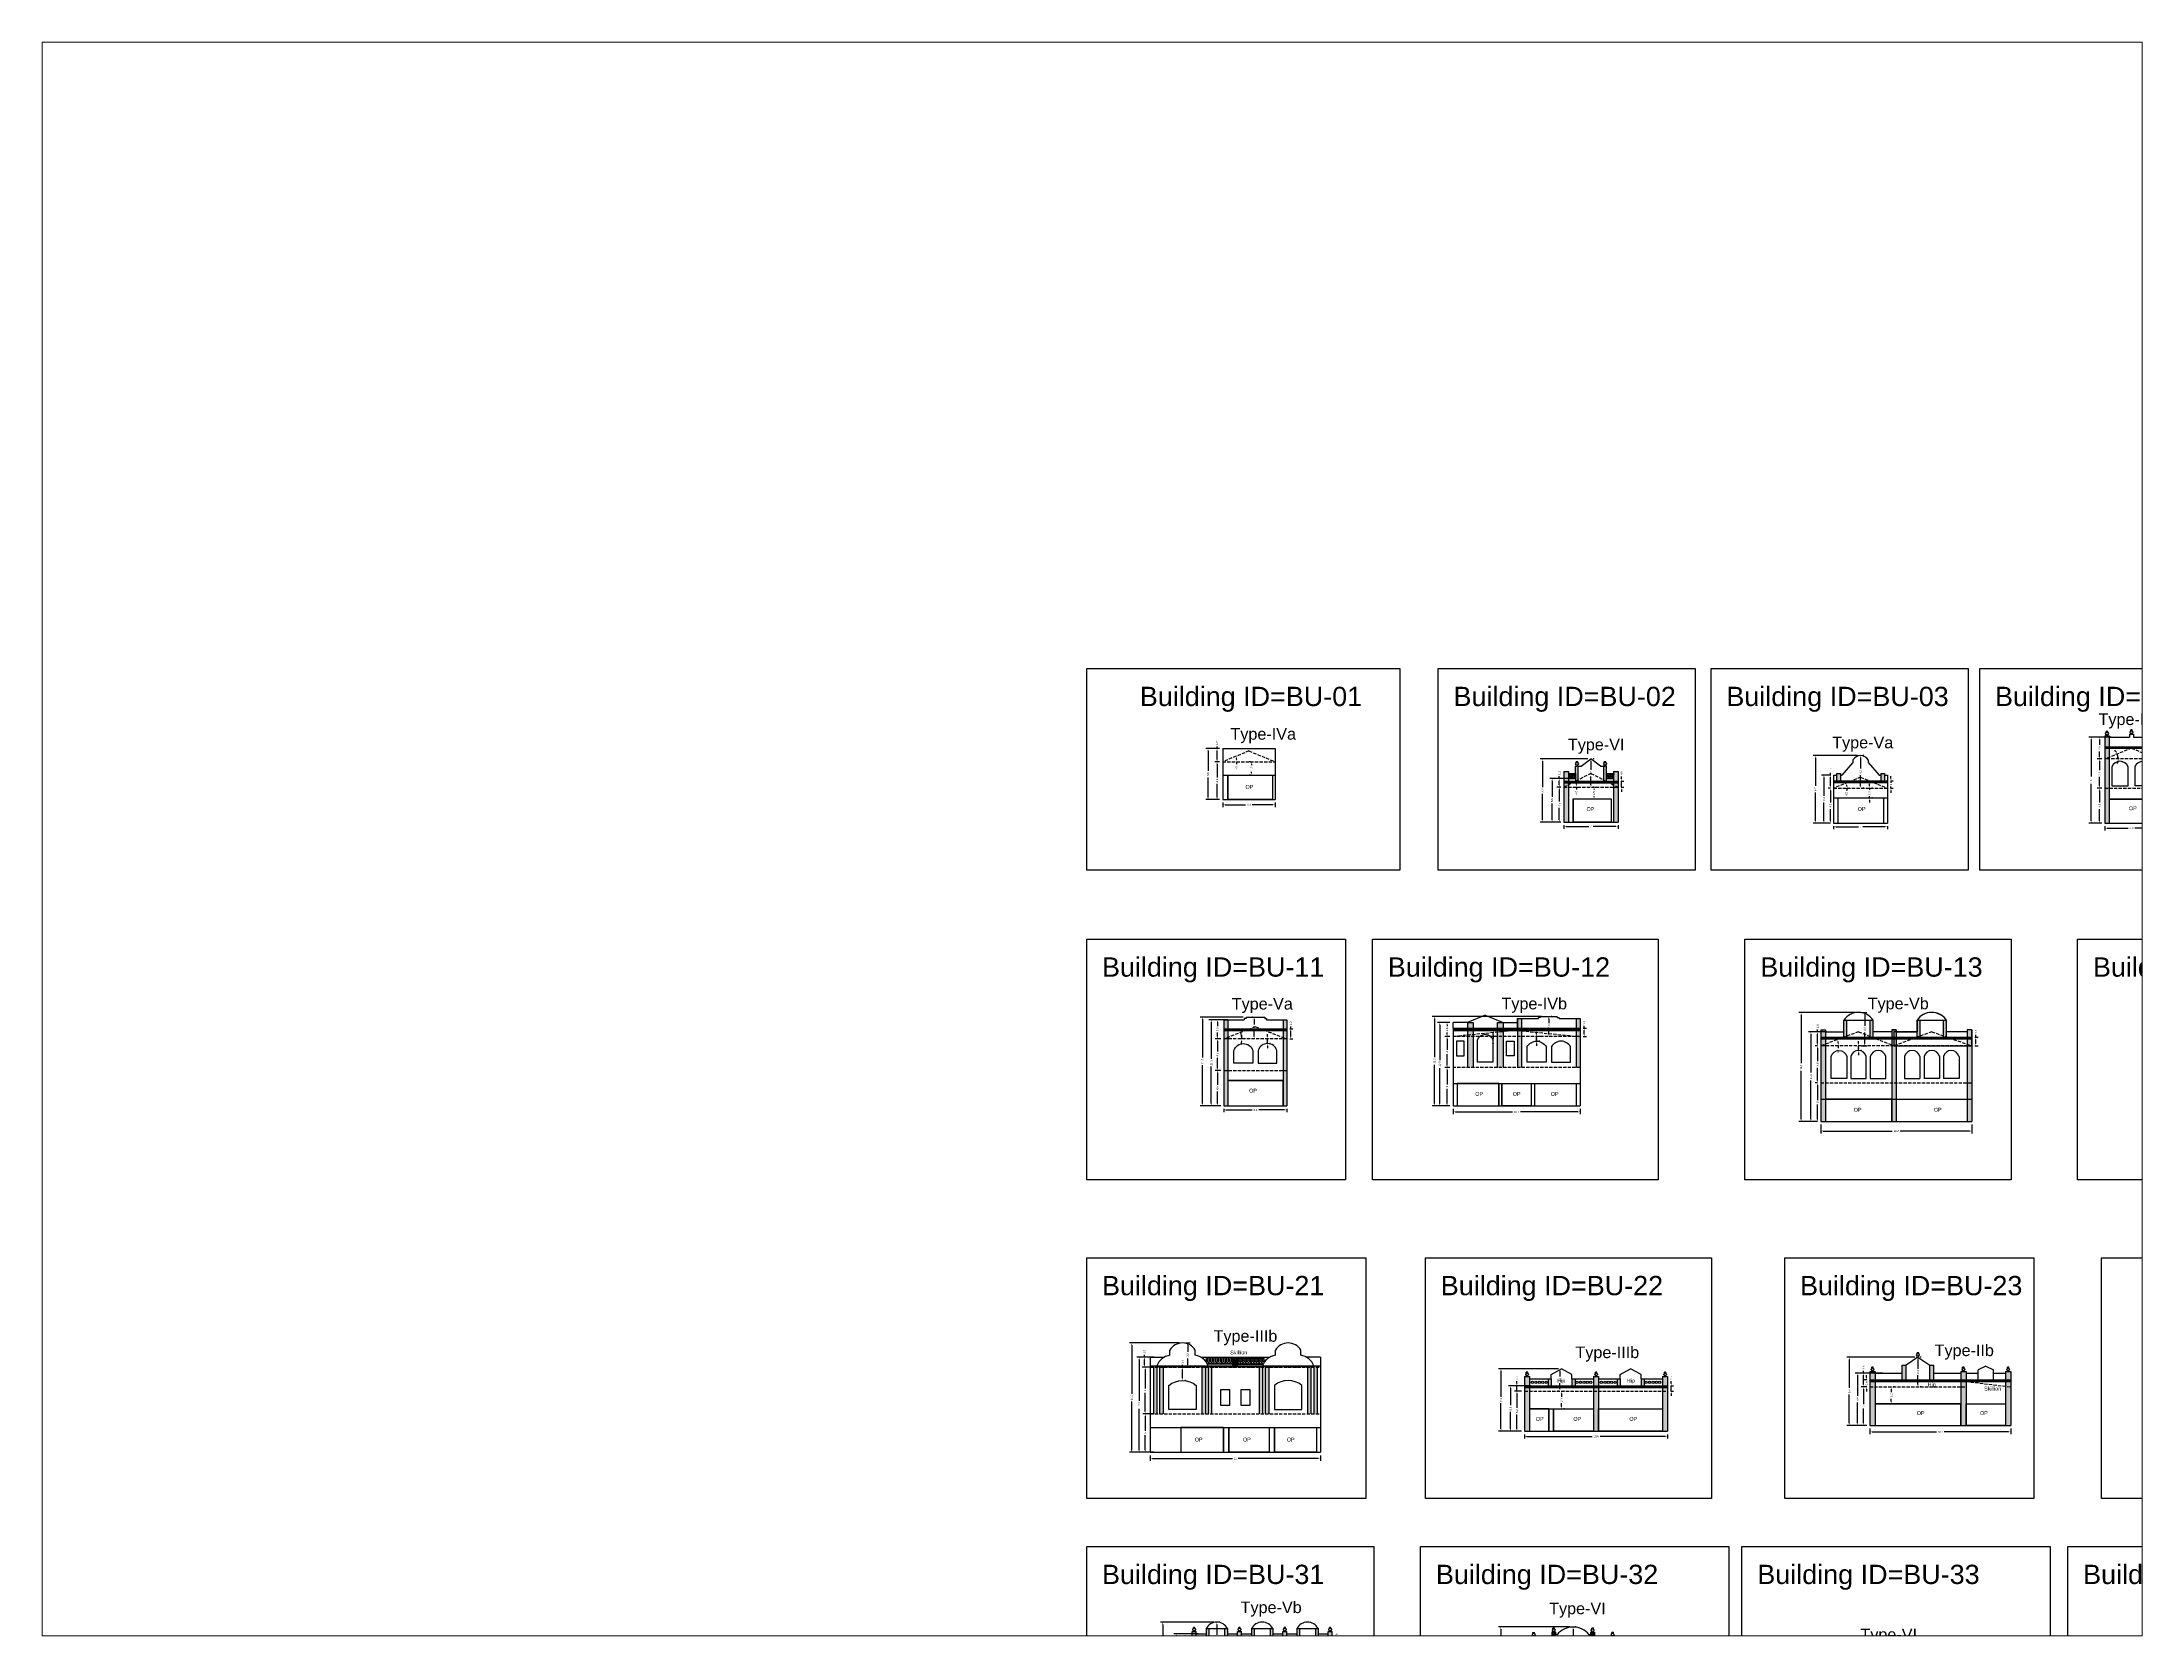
# Paper-space layout 'Layout1' of a CAD drawing. Header units: metres. Extents: x 26 to 231, y 20 to 176.
# The model-space entities are those that its viewports show. They can reach past a viewport. Long polylines and large blocks are cut down to what shows.
import ezdxf

# ---------------------------------------------------------------- set-up
doc = ezdxf.new("R2010")
doc.units = ezdxf.units.M
doc.linetypes.add('ACAD_ISO02W100', pattern=[15, 12, -3])
doc.layers.add('Dotted', color=7, linetype='ACAD_ISO02W100', plot=False)
doc.styles.get("Standard").update_dxf_attribs({"font": 'arial.ttf'})
doc.dimstyles.new('ISO-25', dxfattribs={"dimtxt": 0.25, "dimasz": 0.3, "dimexe": 0.3, "dimexo": 0.4, "dimgap": 0.2, "dimtad": 0, "dimdec": 1, "dimdsep": 46, "dimtxsty": 'Standard', "dimcen": 2.5, "dimadec": 0, "dimazin": 0, "dimtfac": 1, "dimtdec": 1, "dimtmove": 0, "dimatfit": 3, "dimfxl": 1, "dimarcsym": 0})
pattern_1 = [(0, (0, 0), (0, 6.985), [5.08, -1.905]), (90, (0, 0), (-6.985, 4e-16), [5.08, -1.905])]
pattern_2 = [(45, (-20.38006, 1.7541), (-0.134703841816, 0.134703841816), []), (45, (-20.29026, 1.7541), (-0.134703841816, 0.134703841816), [])]

# ---------------------------------------------------------------- blocks, each defined once
blk = doc.blocks.new('*D4')
at = {"color": 0, "lineweight": -2, "transparency": 16777216}
for start, end in [(9.3357, 13.0444), (350.6643, 0)]:
    blk.add_arc((3416667.03, -6712702.16), 1.84, start, end, dxfattribs=at)
at = {"color": 0, "transparency": 16777216}
for points in [[(3416668.78, -6712701.76), (3416668.88, -6712701.73), (3416668.74, -6712701.46)], [(3416668.9, -6712701.86), (3416668.8, -6712701.87), (3416668.88, -6712702.16)]]:
    blk.add_solid(points, dxfattribs=at)
at = {"layer": 'Defpoints', "color": 0, "transparency": 16777216}
for p in [(3416667.03, -6712702.16), (3416667.03, -6712702.16), (3416668.81, -6712701.69), (3416670.43, -6712700.76), (3416673.83, -6712702.16)]:
    blk.add_point(p, dxfattribs=at)
at = {"color": 0, "transparency": 16777216, "insert": (3416668.78, -6712702.9), "char_height": 0.25, "attachment_point": 5, "rotation": 260.6643}
blk.add_mtext('22°', dxfattribs=at)
blk = doc.blocks.new('*D5')
at = {"color": 0, "lineweight": -2, "transparency": 16777216}
for p, q in [((3416666.63, -6712702.16), (3416665.99, -6712702.16)), ((3416666.29, -6712702.46), (3416666.29, -6712704.18)), ((3416666.29, -6712706.76), (3416666.29, -6712705.04)), ((3416666.63, -6712707.06), (3416665.99, -6712707.06))]:
    blk.add_line(p, q, dxfattribs=at)
at = {"color": 0, "transparency": 16777216}
for points in [[(3416666.24, -6712702.46), (3416666.34, -6712702.46), (3416666.29, -6712702.16)], [(3416666.24, -6712706.76), (3416666.34, -6712706.76), (3416666.29, -6712707.06)]]:
    blk.add_solid(points, dxfattribs=at)
at = {"layer": 'Defpoints', "color": 0, "transparency": 16777216}
for p in [(3416666.29, -6712702.16), (3416667.03, -6712702.16), (3416667.03, -6712707.06)]:
    blk.add_point(p, dxfattribs=at)
at = {"color": 0, "transparency": 16777216, "insert": (3416666.29, -6712704.61), "char_height": 0.25, "attachment_point": 5, "rotation": 90}
blk.add_mtext('4.9', dxfattribs=at)
blk = doc.blocks.new('*D6')
at = {"color": 0, "lineweight": -2, "transparency": 16777216}
for p, q in [((3416666.63, -6712700.46), (3416665.99, -6712700.46)), ((3416666.63, -6712702.16), (3416665.99, -6712702.16)), ((3416666.29, -6712700.46), (3416666.29, -6712700.16)), ((3416666.29, -6712701.86), (3416666.29, -6712700.76))]:
    blk.add_line(p, q, dxfattribs=at)
at = {"color": 0, "transparency": 16777216}
for points in [[(3416666.24, -6712700.76), (3416666.34, -6712700.76), (3416666.29, -6712700.46)], [(3416666.24, -6712701.86), (3416666.34, -6712701.86), (3416666.29, -6712702.16)]]:
    blk.add_solid(points, dxfattribs=at)
at = {"layer": 'Defpoints', "color": 0, "transparency": 16777216}
for p in [(3416666.29, -6712700.46), (3416667.03, -6712700.46), (3416667.03, -6712702.16)]:
    blk.add_point(p, dxfattribs=at)
at = {"color": 0, "transparency": 16777216, "insert": (3416666.29, -6712699.74), "char_height": 0.25, "attachment_point": 5, "rotation": 90}
blk.add_mtext('1.7', dxfattribs=at)
blk = doc.blocks.new('*D7')
at = {"color": 0, "lineweight": -2, "transparency": 16777216}
for p, q in [((3416667.03, -6712707.46), (3416667.03, -6712708.04)), ((3416667.33, -6712707.74), (3416670, -6712707.74)), ((3416673.53, -6712707.74), (3416670.86, -6712707.74)), ((3416673.83, -6712707.46), (3416673.83, -6712708.04))]:
    blk.add_line(p, q, dxfattribs=at)
at = {"color": 0, "transparency": 16777216}
for points in [[(3416667.33, -6712707.69), (3416667.33, -6712707.79), (3416667.03, -6712707.74)], [(3416673.53, -6712707.69), (3416673.53, -6712707.79), (3416673.83, -6712707.74)]]:
    blk.add_solid(points, dxfattribs=at)
at = {"layer": 'Defpoints', "color": 0, "transparency": 16777216}
for p in [(3416667.03, -6712707.06), (3416673.83, -6712707.06), (3416673.83, -6712707.74)]:
    blk.add_point(p, dxfattribs=at)
at = {"color": 0, "transparency": 16777216, "insert": (3416670.43, -6712707.74), "char_height": 0.25, "attachment_point": 5}
blk.add_mtext('6.8', dxfattribs=at)
blk = doc.blocks.new('*D8')
at = {"color": 0, "lineweight": -2, "transparency": 16777216}
for p, q in [((3416666.63, -6712700.46), (3416664.82, -6712700.46)), ((3416665.12, -6712700.76), (3416665.12, -6712703.33)), ((3416665.12, -6712706.76), (3416665.12, -6712704.19)), ((3416666.63, -6712707.06), (3416664.82, -6712707.06))]:
    blk.add_line(p, q, dxfattribs=at)
at = {"color": 0, "transparency": 16777216}
for points in [[(3416665.07, -6712700.76), (3416665.17, -6712700.76), (3416665.12, -6712700.46)], [(3416665.07, -6712706.76), (3416665.17, -6712706.76), (3416665.12, -6712707.06)]]:
    blk.add_solid(points, dxfattribs=at)
at = {"layer": 'Defpoints', "color": 0, "transparency": 16777216}
for p in [(3416665.12, -6712700.46), (3416667.03, -6712700.46), (3416667.03, -6712707.06)]:
    blk.add_point(p, dxfattribs=at)
at = {"color": 0, "transparency": 16777216, "insert": (3416665.12, -6712703.76), "char_height": 0.25, "attachment_point": 5, "rotation": 90}
blk.add_mtext('6.6', dxfattribs=at)
blk = doc.blocks.new('*D9')
at = {"color": 0, "lineweight": -2, "transparency": 16777216}
for p, q in [((3416670.63, -6712702.16), (3416670.45, -6712702.16)), ((3416670.75, -6712702.46), (3416670.75, -6712702.62)), ((3416670.63, -6712703.91), (3416670.45, -6712703.91)), ((3416670.75, -6712703.61), (3416670.75, -6712703.45))]:
    blk.add_line(p, q, dxfattribs=at)
at = {"color": 0, "transparency": 16777216}
for points in [[(3416670.7, -6712702.46), (3416670.8, -6712702.46), (3416670.75, -6712702.16)], [(3416670.7, -6712703.61), (3416670.8, -6712703.61), (3416670.75, -6712703.91)]]:
    blk.add_solid(points, dxfattribs=at)
at = {"layer": 'Defpoints', "color": 0, "transparency": 16777216}
for p in [(3416670.75, -6712702.16), (3416671.03, -6712702.16), (3416671.03, -6712703.91)]:
    blk.add_point(p, dxfattribs=at)
at = {"color": 0, "transparency": 16777216, "insert": (3416670.75, -6712703.04), "char_height": 0.25, "attachment_point": 5, "rotation": 90}
blk.add_mtext('1.7', dxfattribs=at)
blk = doc.blocks.new('*D10')
at = {"color": 0, "lineweight": -2, "transparency": 16777216}
for p, q in [((3416710.85, -6712705.47), (3416710.36, -6712705.47)), ((3416710.66, -6712705.77), (3416710.66, -6712707.29)), ((3416710.85, -6712709.97), (3416710.36, -6712709.97)), ((3416710.66, -6712709.67), (3416710.66, -6712708.15))]:
    blk.add_line(p, q, dxfattribs=at)
at = {"color": 0, "transparency": 16777216}
for points in [[(3416710.61, -6712705.77), (3416710.71, -6712705.77), (3416710.66, -6712705.47)], [(3416710.61, -6712709.67), (3416710.71, -6712709.67), (3416710.66, -6712709.97)]]:
    blk.add_solid(points, dxfattribs=at)
at = {"layer": 'Defpoints', "color": 0, "transparency": 16777216}
for p in [(3416710.66, -6712705.47), (3416711.25, -6712705.47), (3416711.25, -6712709.97)]:
    blk.add_point(p, dxfattribs=at)
at = {"color": 0, "transparency": 16777216, "insert": (3416710.66, -6712707.72), "char_height": 0.25, "attachment_point": 5, "rotation": 90}
blk.add_mtext('4.5', dxfattribs=at)
blk = doc.blocks.new('*D11')
at = {"color": 0, "lineweight": -2, "transparency": 16777216}
for p, q in [((3416711.25, -6712710.37), (3416711.25, -6712710.85)), ((3416711.55, -6712710.55), (3416714.49, -6712710.55)), ((3416717.99, -6712710.55), (3416715.05, -6712710.55)), ((3416718.29, -6712710.37), (3416718.29, -6712710.85))]:
    blk.add_line(p, q, dxfattribs=at)
at = {"color": 0, "transparency": 16777216}
for points in [[(3416711.55, -6712710.5), (3416711.55, -6712710.6), (3416711.25, -6712710.55)], [(3416717.99, -6712710.5), (3416717.99, -6712710.6), (3416718.29, -6712710.55)]]:
    blk.add_solid(points, dxfattribs=at)
at = {"layer": 'Defpoints', "color": 0, "transparency": 16777216}
for p in [(3416711.25, -6712709.97), (3416718.29, -6712709.97), (3416718.29, -6712710.55)]:
    blk.add_point(p, dxfattribs=at)
at = {"color": 0, "transparency": 16777216, "insert": (3416714.77, -6712710.55), "char_height": 0.25, "attachment_point": 5}
blk.add_mtext('7', dxfattribs=at)
blk = doc.blocks.new('*D12')
at = {"color": 0, "lineweight": -2, "transparency": 16777216}
for p, q in [((3416711.88, -6712704.32), (3416710.36, -6712704.32)), ((3416710.66, -6712704.32), (3416710.66, -6712704.02)), ((3416710.66, -6712705.17), (3416710.66, -6712704.62)), ((3416710.85, -6712705.47), (3416710.36, -6712705.47))]:
    blk.add_line(p, q, dxfattribs=at)
at = {"color": 0, "transparency": 16777216}
for points in [[(3416710.61, -6712704.62), (3416710.71, -6712704.62), (3416710.66, -6712704.32)], [(3416710.61, -6712705.17), (3416710.71, -6712705.17), (3416710.66, -6712705.47)]]:
    blk.add_solid(points, dxfattribs=at)
at = {"layer": 'Defpoints', "color": 0, "transparency": 16777216}
for p in [(3416710.66, -6712704.32), (3416712.28, -6712704.32), (3416711.25, -6712705.47)]:
    blk.add_point(p, dxfattribs=at)
at = {"color": 0, "transparency": 16777216, "insert": (3416710.66, -6712703.63), "char_height": 0.25, "attachment_point": 5, "rotation": 90}
blk.add_mtext('1.1', dxfattribs=at)
blk = doc.blocks.new('*D13')
at = {"color": 0, "lineweight": -2, "transparency": 16777216}
for p, q in [((3416714.77, -6712702.09), (3416714.77, -6712703.2)), ((3416715.17, -6712701.79), (3416715.07, -6712701.79)), ((3416714.77, -6712705.17), (3416714.77, -6712704.06)), ((3416715.17, -6712705.47), (3416715.07, -6712705.47))]:
    blk.add_line(p, q, dxfattribs=at)
at = {"color": 0, "transparency": 16777216}
for points in [[(3416714.72, -6712702.09), (3416714.82, -6712702.09), (3416714.77, -6712701.79)], [(3416714.72, -6712705.17), (3416714.82, -6712705.17), (3416714.77, -6712705.47)]]:
    blk.add_solid(points, dxfattribs=at)
at = {"layer": 'Defpoints', "color": 0, "transparency": 16777216}
for p in [(3416714.77, -6712701.79), (3416714.77, -6712705.47), (3416714.77, -6712705.47)]:
    blk.add_point(p, dxfattribs=at)
at = {"color": 0, "transparency": 16777216, "insert": (3416714.77, -6712703.63), "char_height": 0.25, "attachment_point": 5, "rotation": 90}
blk.add_mtext('3.7', dxfattribs=at)
blk = doc.blocks.new('*D14')
at = {"color": 0, "lineweight": -2, "transparency": 16777216}
for p, q in [((3416715.17, -6712705.77), (3416715.17, -6712705.8)), ((3416715.17, -6712706.67), (3416715.17, -6712706.64)), ((3416715.33, -6712705.47), (3416715.47, -6712705.47)), ((3416715.33, -6712706.97), (3416715.47, -6712706.97))]:
    blk.add_line(p, q, dxfattribs=at)
at = {"color": 0, "transparency": 16777216}
for points in [[(3416715.12, -6712705.77), (3416715.22, -6712705.77), (3416715.17, -6712705.47)], [(3416715.12, -6712706.67), (3416715.22, -6712706.67), (3416715.17, -6712706.97)]]:
    blk.add_solid(points, dxfattribs=at)
at = {"layer": 'Defpoints', "color": 0, "transparency": 16777216}
for p in [(3416714.93, -6712705.47), (3416714.93, -6712706.97), (3416715.17, -6712705.47)]:
    blk.add_point(p, dxfattribs=at)
at = {"color": 0, "transparency": 16777216, "insert": (3416715.17, -6712706.22), "char_height": 0.25, "attachment_point": 5, "rotation": 90}
blk.add_mtext('1.5', dxfattribs=at)
blk = doc.blocks.new('*D15')
at = {"color": 0, "lineweight": -2, "transparency": 16777216}
for p, q in [((3416718.69, -6712704.67), (3416719.03, -6712704.67)), ((3416718.73, -6712704.37), (3416718.73, -6712704.07)), ((3416718.73, -6712705.47), (3416718.73, -6712704.67)), ((3416718.69, -6712705.47), (3416719.03, -6712705.47)), ((3416718.73, -6712705.77), (3416718.73, -6712706.07))]:
    blk.add_line(p, q, dxfattribs=at)
at = {"color": 0, "transparency": 16777216}
for points in [[(3416718.68, -6712704.37), (3416718.78, -6712704.37), (3416718.73, -6712704.67)], [(3416718.68, -6712705.77), (3416718.78, -6712705.77), (3416718.73, -6712705.47)]]:
    blk.add_solid(points, dxfattribs=at)
at = {"layer": 'Defpoints', "color": 0, "transparency": 16777216}
for p in [(3416718.29, -6712704.67), (3416718.73, -6712704.67), (3416718.29, -6712705.47)]:
    blk.add_point(p, dxfattribs=at)
at = {"color": 0, "transparency": 16777216, "insert": (3416718.73, -6712703.64), "char_height": 0.25, "attachment_point": 5, "rotation": 90}
blk.add_mtext('0.8', dxfattribs=at)
blk = doc.blocks.new('*D16')
at = {"color": 0, "lineweight": -2, "transparency": 16777216}
for p, q in [((3416711.66, -6712704.32), (3416709.43, -6712704.32)), ((3416709.73, -6712704.62), (3416709.73, -6712706.72)), ((3416709.73, -6712709.67), (3416709.73, -6712707.57)), ((3416710.85, -6712709.97), (3416709.43, -6712709.97))]:
    blk.add_line(p, q, dxfattribs=at)
at = {"color": 0, "transparency": 16777216}
for points in [[(3416709.68, -6712704.62), (3416709.78, -6712704.62), (3416709.73, -6712704.32)], [(3416709.68, -6712709.67), (3416709.78, -6712709.67), (3416709.73, -6712709.97)]]:
    blk.add_solid(points, dxfattribs=at)
at = {"layer": 'Defpoints', "color": 0, "transparency": 16777216}
for p in [(3416709.73, -6712704.32), (3416712.06, -6712704.32), (3416711.25, -6712709.97)]:
    blk.add_point(p, dxfattribs=at)
at = {"color": 0, "transparency": 16777216, "insert": (3416709.73, -6712707.14), "char_height": 0.25, "attachment_point": 5, "rotation": 90}
blk.add_mtext('5.6', dxfattribs=at)
blk = doc.blocks.new('*D17')
at = {"color": 0, "lineweight": -2, "transparency": 16777216}
for p, q in [((3416714.37, -6712701.79), (3416708.19, -6712701.79)), ((3416708.49, -6712702.09), (3416708.49, -6712705.45)), ((3416708.49, -6712709.67), (3416708.49, -6712706.31)), ((3416710.85, -6712709.97), (3416708.19, -6712709.97))]:
    blk.add_line(p, q, dxfattribs=at)
at = {"color": 0, "transparency": 16777216}
for points in [[(3416708.44, -6712702.09), (3416708.54, -6712702.09), (3416708.49, -6712701.79)], [(3416708.44, -6712709.67), (3416708.54, -6712709.67), (3416708.49, -6712709.97)]]:
    blk.add_solid(points, dxfattribs=at)
at = {"layer": 'Defpoints', "color": 0, "transparency": 16777216}
for p in [(3416708.49, -6712701.79), (3416714.77, -6712701.79), (3416711.25, -6712709.97)]:
    blk.add_point(p, dxfattribs=at)
at = {"color": 0, "transparency": 16777216, "insert": (3416708.49, -6712705.88), "char_height": 0.25, "attachment_point": 5, "rotation": 90}
blk.add_mtext('8.2', dxfattribs=at)
blk = doc.blocks.new('*D18')
at = {"color": 0, "lineweight": -2, "transparency": 16777216}
for start, end in [(10.1313, 16.9523), (349.8687, 0)]:
    blk.add_arc((3416711.25, -6712705.47), 1.7, start, end, dxfattribs=at)
at = {"color": 0, "transparency": 16777216}
for points in [[(3416712.83, -6712704.99), (3416712.92, -6712704.96), (3416712.76, -6712704.7)], [(3416712.97, -6712705.17), (3416712.87, -6712705.17), (3416712.95, -6712705.47)]]:
    blk.add_solid(points, dxfattribs=at)
at = {"layer": 'Defpoints', "color": 0, "transparency": 16777216}
for p in [(3416712.87, -6712704.94), (3416714.77, -6712703.67), (3416711.25, -6712705.47), (3416711.25, -6712705.47), (3416718.29, -6712705.47)]:
    blk.add_point(p, dxfattribs=at)
at = {"color": 0, "transparency": 16777216, "insert": (3416712.85, -6712706.21), "char_height": 0.25, "attachment_point": 5, "rotation": 259.8687}
blk.add_mtext('27°', dxfattribs=at)
blk = doc.blocks.new('*D19')
at = {"color": 0, "lineweight": -2, "transparency": 16777216}
for start, end in [(9.7795, 12.6541), (350.2205, 360)]:
    blk.add_arc((3416746.23, -6712705.6), 1.76, start, end, dxfattribs=at)
at = {"color": 0, "transparency": 16777216}
for points in [[(3416747.9, -6712705.23), (3416747.99, -6712705.2), (3416747.85, -6712704.93)], [(3416748.01, -6712705.3), (3416747.91, -6712705.31), (3416747.99, -6712705.6)]]:
    blk.add_solid(points, dxfattribs=at)
at = {"layer": 'Defpoints', "color": 0, "transparency": 16777216}
for p in [(3416747.93, -6712705.15), (3416749.73, -6712704.16), (3416746.23, -6712705.6), (3416746.23, -6712705.6), (3416753.23, -6712705.6)]:
    blk.add_point(p, dxfattribs=at)
at = {"color": 0, "transparency": 16777216, "insert": (3416747.89, -6712706.34), "char_height": 0.25, "attachment_point": 5, "rotation": 260.2205}
blk.add_mtext('22°', dxfattribs=at)
blk = doc.blocks.new('*D20')
at = {"color": 0, "lineweight": -2, "transparency": 16777216}
for p, q in [((3416745.83, -6712705.6), (3416745.51, -6712705.6)), ((3416745.81, -6712705.9), (3416745.81, -6712707.42)), ((3416745.83, -6712710.1), (3416745.51, -6712710.1)), ((3416745.81, -6712709.8), (3416745.81, -6712708.29))]:
    blk.add_line(p, q, dxfattribs=at)
at = {"color": 0, "transparency": 16777216}
for points in [[(3416745.76, -6712705.9), (3416745.86, -6712705.9), (3416745.81, -6712705.6)], [(3416745.76, -6712709.8), (3416745.86, -6712709.8), (3416745.81, -6712710.1)]]:
    blk.add_solid(points, dxfattribs=at)
at = {"layer": 'Defpoints', "color": 0, "transparency": 16777216}
for p in [(3416745.81, -6712705.6), (3416746.23, -6712705.6), (3416746.23, -6712710.1)]:
    blk.add_point(p, dxfattribs=at)
at = {"color": 0, "transparency": 16777216, "insert": (3416745.81, -6712707.85), "char_height": 0.25, "attachment_point": 5, "rotation": 90}
blk.add_mtext('4.5', dxfattribs=at)
blk = doc.blocks.new('*D21')
at = {"color": 0, "lineweight": -2, "transparency": 16777216}
for p, q in [((3416745.83, -6712703.88), (3416745.53, -6712703.88)), ((3416745.83, -6712703.88), (3416745.83, -6712703.58)), ((3416745.83, -6712705.3), (3416745.83, -6712704.18)), ((3416745.83, -6712705.6), (3416745.53, -6712705.6))]:
    blk.add_line(p, q, dxfattribs=at)
at = {"color": 0, "transparency": 16777216}
for points in [[(3416745.78, -6712704.18), (3416745.88, -6712704.18), (3416745.83, -6712703.88)], [(3416745.78, -6712705.3), (3416745.88, -6712705.3), (3416745.83, -6712705.6)]]:
    blk.add_solid(points, dxfattribs=at)
at = {"layer": 'Defpoints', "color": 0, "transparency": 16777216}
for p in [(3416745.83, -6712703.88), (3416746.23, -6712703.88), (3416746.23, -6712705.6)]:
    blk.add_point(p, dxfattribs=at)
at = {"color": 0, "transparency": 16777216, "insert": (3416745.83, -6712703.17), "char_height": 0.25, "attachment_point": 5, "rotation": 90}
blk.add_mtext('1.7', dxfattribs=at)
blk = doc.blocks.new('*D22')
at = {"color": 0, "lineweight": -2, "transparency": 16777216}
for p, q in [((3416749.73, -6712701.65), (3416749.73, -6712703.05)), ((3416750.13, -6712701.35), (3416750.03, -6712701.35)), ((3416749.73, -6712705.3), (3416749.73, -6712703.91)), ((3416750.13, -6712705.6), (3416750.03, -6712705.6))]:
    blk.add_line(p, q, dxfattribs=at)
at = {"color": 0, "transparency": 16777216}
for points in [[(3416749.68, -6712701.65), (3416749.78, -6712701.65), (3416749.73, -6712701.35)], [(3416749.68, -6712705.3), (3416749.78, -6712705.3), (3416749.73, -6712705.6)]]:
    blk.add_solid(points, dxfattribs=at)
at = {"layer": 'Defpoints', "color": 0, "transparency": 16777216}
for p in [(3416749.73, -6712701.35), (3416749.73, -6712705.6), (3416749.73, -6712705.6)]:
    blk.add_point(p, dxfattribs=at)
at = {"color": 0, "transparency": 16777216, "insert": (3416749.73, -6712703.48), "char_height": 0.25, "attachment_point": 5, "rotation": 90}
blk.add_mtext('4.2', dxfattribs=at)
blk = doc.blocks.new('*D23')
at = {"color": 0, "lineweight": -2, "transparency": 16777216}
for p, q in [((3416745.83, -6712703.88), (3416744.68, -6712703.88)), ((3416744.98, -6712704.18), (3416744.98, -6712706.57)), ((3416744.98, -6712709.8), (3416744.98, -6712707.42)), ((3416745.83, -6712710.1), (3416744.68, -6712710.1))]:
    blk.add_line(p, q, dxfattribs=at)
at = {"color": 0, "transparency": 16777216}
for points in [[(3416744.93, -6712704.18), (3416745.03, -6712704.18), (3416744.98, -6712703.88)], [(3416744.93, -6712709.8), (3416745.03, -6712709.8), (3416744.98, -6712710.1)]]:
    blk.add_solid(points, dxfattribs=at)
at = {"layer": 'Defpoints', "color": 0, "transparency": 16777216}
for p in [(3416744.98, -6712703.88), (3416746.23, -6712703.88), (3416746.23, -6712710.1)]:
    blk.add_point(p, dxfattribs=at)
at = {"color": 0, "transparency": 16777216, "insert": (3416744.98, -6712706.99), "char_height": 0.25, "attachment_point": 5, "rotation": 90}
blk.add_mtext('6.2', dxfattribs=at)
blk = doc.blocks.new('*D24')
at = {"color": 0, "lineweight": -2, "transparency": 16777216}
for p, q in [((3416749.33, -6712701.35), (3416743.58, -6712701.35)), ((3416743.88, -6712701.65), (3416743.88, -6712705.3)), ((3416743.88, -6712709.8), (3416743.88, -6712706.16)), ((3416745.83, -6712710.1), (3416743.58, -6712710.1))]:
    blk.add_line(p, q, dxfattribs=at)
at = {"color": 0, "transparency": 16777216}
for points in [[(3416743.83, -6712701.65), (3416743.93, -6712701.65), (3416743.88, -6712701.35)], [(3416743.83, -6712709.8), (3416743.93, -6712709.8), (3416743.88, -6712710.1)]]:
    blk.add_solid(points, dxfattribs=at)
at = {"layer": 'Defpoints', "color": 0, "transparency": 16777216}
for p in [(3416743.88, -6712701.35), (3416749.73, -6712701.35), (3416746.23, -6712710.1)]:
    blk.add_point(p, dxfattribs=at)
at = {"color": 0, "transparency": 16777216, "insert": (3416743.88, -6712705.73), "char_height": 0.25, "attachment_point": 5, "rotation": 90}
blk.add_mtext('8.7', dxfattribs=at)
blk = doc.blocks.new('*D25')
at = {"color": 0, "lineweight": -2, "transparency": 16777216}
for p, q in [((3416746.23, -6712710.5), (3416746.23, -6712710.89)), ((3416746.53, -6712710.59), (3416749.45, -6712710.59)), ((3416752.93, -6712710.59), (3416750.01, -6712710.59)), ((3416753.23, -6712710.5), (3416753.23, -6712710.89))]:
    blk.add_line(p, q, dxfattribs=at)
at = {"color": 0, "transparency": 16777216}
for points in [[(3416746.53, -6712710.54), (3416746.53, -6712710.64), (3416746.23, -6712710.59)], [(3416752.93, -6712710.54), (3416752.93, -6712710.64), (3416753.23, -6712710.59)]]:
    blk.add_solid(points, dxfattribs=at)
at = {"layer": 'Defpoints', "color": 0, "transparency": 16777216}
for p in [(3416746.23, -6712710.1), (3416753.23, -6712710.1), (3416753.23, -6712710.59)]:
    blk.add_point(p, dxfattribs=at)
at = {"color": 0, "transparency": 16777216, "insert": (3416749.73, -6712710.59), "char_height": 0.25, "attachment_point": 5}
blk.add_mtext('7', dxfattribs=at)
blk = doc.blocks.new('*D26')
at = {"color": 0, "lineweight": -2, "transparency": 16777216}
for p, q in [((3416750.88, -6712705.3), (3416750.88, -6712705)), ((3416750.88, -6712705.6), (3416750.88, -6712705.81)), ((3416750.88, -6712706.85), (3416750.88, -6712706.64)), ((3416750.88, -6712707.15), (3416750.88, -6712707.45)), ((3416751.28, -6712705.6), (3416751.18, -6712705.6)), ((3416751.28, -6712706.85), (3416751.18, -6712706.85))]:
    blk.add_line(p, q, dxfattribs=at)
at = {"color": 0, "transparency": 16777216}
for points in [[(3416750.83, -6712705.3), (3416750.93, -6712705.3), (3416750.88, -6712705.6)], [(3416750.83, -6712707.15), (3416750.93, -6712707.15), (3416750.88, -6712706.85)]]:
    blk.add_solid(points, dxfattribs=at)
at = {"layer": 'Defpoints', "color": 0, "transparency": 16777216}
for p in [(3416750.88, -6712705.6), (3416750.88, -6712705.6), (3416750.88, -6712706.85)]:
    blk.add_point(p, dxfattribs=at)
at = {"color": 0, "transparency": 16777216, "insert": (3416750.88, -6712706.23), "char_height": 0.25, "attachment_point": 5, "rotation": 90}
blk.add_mtext('1.3', dxfattribs=at)
blk = doc.blocks.new('*D27')
at = {"color": 0, "lineweight": -2, "transparency": 16777216}
for p, q in [((3416753.63, -6712704.63), (3416753.97, -6712704.63)), ((3416753.67, -6712704.33), (3416753.67, -6712704.03)), ((3416753.67, -6712704.63), (3416753.67, -6712704.87)), ((3416753.63, -6712705.6), (3416753.97, -6712705.6)), ((3416753.67, -6712705.6), (3416753.67, -6712705.36)), ((3416753.67, -6712705.9), (3416753.67, -6712706.2))]:
    blk.add_line(p, q, dxfattribs=at)
at = {"color": 0, "transparency": 16777216}
for points in [[(3416753.62, -6712704.33), (3416753.72, -6712704.33), (3416753.67, -6712704.63)], [(3416753.62, -6712705.9), (3416753.72, -6712705.9), (3416753.67, -6712705.6)]]:
    blk.add_solid(points, dxfattribs=at)
at = {"layer": 'Defpoints', "color": 0, "transparency": 16777216}
for p in [(3416753.23, -6712704.63), (3416753.67, -6712704.63), (3416753.23, -6712705.6)]:
    blk.add_point(p, dxfattribs=at)
at = {"color": 0, "transparency": 16777216, "insert": (3416753.67, -6712705.12), "char_height": 0.25, "attachment_point": 5, "rotation": 90}
blk.add_mtext('1', dxfattribs=at)
blk = doc.blocks.new('*D28')
at = {"color": 0, "lineweight": -2, "transparency": 16777216}
for start, end in [(31.9332, 41.922), (360, 21.9444), (340.0225, 350.0112)]:
    blk.add_arc((3416781.4, -6712701.8), 1.72, start, end, dxfattribs=at)
at = {"color": 0, "transparency": 16777216}
for points in [[(3416782.91, -6712700.87), (3416782.82, -6712700.91), (3416783, -6712701.16)], [(3416783.05, -6712702.1), (3416783.15, -6712702.11), (3416783.13, -6712701.8)]]:
    blk.add_solid(points, dxfattribs=at)
at = {"layer": 'Defpoints', "color": 0, "transparency": 16777216}
for p in [(3416781.4, -6712701.8), (3416781.4, -6712701.8), (3416783.07, -6712701.37), (3416784.85, -6712700.41), (3416788.3, -6712701.8)]:
    blk.add_point(p, dxfattribs=at)
at = {"color": 0, "transparency": 16777216, "insert": (3416783.11, -6712701.57), "char_height": 0.25, "attachment_point": 5, "rotation": 277.6793}
blk.add_mtext('22°', dxfattribs=at)
blk = doc.blocks.new('*D29')
at = {"color": 0, "lineweight": -2, "transparency": 16777216}
for p, q in [((3416781.4, -6712710.5), (3416781.4, -6712711.07)), ((3416788.3, -6712710.5), (3416788.3, -6712711.07)), ((3416781.7, -6712710.77), (3416784.43, -6712710.77)), ((3416788, -6712710.77), (3416785.28, -6712710.77))]:
    blk.add_line(p, q, dxfattribs=at)
at = {"color": 0, "transparency": 16777216}
for points in [[(3416781.7, -6712710.72), (3416781.7, -6712710.82), (3416781.4, -6712710.77)], [(3416788, -6712710.72), (3416788, -6712710.82), (3416788.3, -6712710.77)]]:
    blk.add_solid(points, dxfattribs=at)
at = {"layer": 'Defpoints', "color": 0, "transparency": 16777216}
for p in [(3416781.4, -6712710.1), (3416788.3, -6712710.1), (3416788.3, -6712710.77)]:
    blk.add_point(p, dxfattribs=at)
at = {"color": 0, "transparency": 16777216, "insert": (3416784.85, -6712710.77), "char_height": 0.25, "attachment_point": 5}
blk.add_mtext('6.9', dxfattribs=at)
blk = doc.blocks.new('*D30')
at = {"color": 0, "lineweight": -2, "transparency": 16777216}
for p, q in [((3416781, -6712705.6), (3416780.42, -6712705.6)), ((3416780.72, -6712705.9), (3416780.72, -6712707.42)), ((3416781, -6712710.1), (3416780.42, -6712710.1)), ((3416780.72, -6712709.8), (3416780.72, -6712708.29))]:
    blk.add_line(p, q, dxfattribs=at)
at = {"color": 0, "transparency": 16777216}
for points in [[(3416780.67, -6712705.9), (3416780.77, -6712705.9), (3416780.72, -6712705.6)], [(3416780.67, -6712709.8), (3416780.77, -6712709.8), (3416780.72, -6712710.1)]]:
    blk.add_solid(points, dxfattribs=at)
at = {"layer": 'Defpoints', "color": 0, "transparency": 16777216}
for p in [(3416780.72, -6712705.6), (3416781.4, -6712705.6), (3416781.4, -6712710.1)]:
    blk.add_point(p, dxfattribs=at)
at = {"color": 0, "transparency": 16777216, "insert": (3416780.72, -6712707.85), "char_height": 0.25, "attachment_point": 5, "rotation": 90}
blk.add_mtext('4.5', dxfattribs=at)
blk = doc.blocks.new('*D31')
at = {"color": 0, "lineweight": -2, "transparency": 16777216}
for p, q in [((3416781, -6712701.8), (3416780.41, -6712701.8)), ((3416780.71, -6712702.1), (3416780.71, -6712703.27)), ((3416780.71, -6712705.3), (3416780.71, -6712704.13)), ((3416781, -6712705.6), (3416780.41, -6712705.6))]:
    blk.add_line(p, q, dxfattribs=at)
at = {"color": 0, "transparency": 16777216}
for points in [[(3416780.66, -6712702.1), (3416780.76, -6712702.1), (3416780.71, -6712701.8)], [(3416780.66, -6712705.3), (3416780.76, -6712705.3), (3416780.71, -6712705.6)]]:
    blk.add_solid(points, dxfattribs=at)
at = {"layer": 'Defpoints', "color": 0, "transparency": 16777216}
for p in [(3416780.71, -6712701.8), (3416781.4, -6712701.8), (3416781.4, -6712705.6)]:
    blk.add_point(p, dxfattribs=at)
at = {"color": 0, "transparency": 16777216, "insert": (3416780.71, -6712703.7), "char_height": 0.25, "attachment_point": 5, "rotation": 90}
blk.add_mtext('3.8', dxfattribs=at)
blk = doc.blocks.new('*D32')
at = {"color": 0, "lineweight": -2, "transparency": 16777216}
for p, q in [((3416781.93, -6712698.99), (3416780.41, -6712698.99)), ((3416780.71, -6712699.29), (3416780.71, -6712699.97)), ((3416781, -6712701.8), (3416780.41, -6712701.8)), ((3416780.71, -6712701.5), (3416780.71, -6712700.83))]:
    blk.add_line(p, q, dxfattribs=at)
at = {"color": 0, "transparency": 16777216}
for points in [[(3416780.66, -6712699.29), (3416780.76, -6712699.29), (3416780.71, -6712698.99)], [(3416780.66, -6712701.5), (3416780.76, -6712701.5), (3416780.71, -6712701.8)]]:
    blk.add_solid(points, dxfattribs=at)
at = {"layer": 'Defpoints', "color": 0, "transparency": 16777216}
for p in [(3416780.71, -6712698.99), (3416782.33, -6712698.99), (3416781.4, -6712701.8)]:
    blk.add_point(p, dxfattribs=at)
at = {"color": 0, "transparency": 16777216, "insert": (3416780.71, -6712700.4), "char_height": 0.25, "attachment_point": 5, "rotation": 90}
blk.add_mtext('2.8', dxfattribs=at)
blk = doc.blocks.new('*D33')
at = {"color": 0, "lineweight": -2, "transparency": 16777216}
for p, q in [((3416782.22, -6712698.99), (3416779.32, -6712698.99)), ((3416779.62, -6712699.29), (3416779.62, -6712704.06)), ((3416779.62, -6712709.8), (3416779.62, -6712705.04)), ((3416781, -6712710.1), (3416779.32, -6712710.1))]:
    blk.add_line(p, q, dxfattribs=at)
at = {"color": 0, "transparency": 16777216}
for points in [[(3416779.57, -6712699.29), (3416779.67, -6712699.29), (3416779.62, -6712698.99)], [(3416779.57, -6712709.8), (3416779.67, -6712709.8), (3416779.62, -6712710.1)]]:
    blk.add_solid(points, dxfattribs=at)
at = {"layer": 'Defpoints', "color": 0, "transparency": 16777216}
for p in [(3416779.62, -6712698.99), (3416782.62, -6712698.99), (3416781.4, -6712710.1)]:
    blk.add_point(p, dxfattribs=at)
at = {"color": 0, "transparency": 16777216, "insert": (3416779.62, -6712704.55), "char_height": 0.25, "attachment_point": 5, "rotation": 90}
blk.add_mtext('11.1', dxfattribs=at)
blk = doc.blocks.new('*D34')
at = {"color": 0, "lineweight": -2, "transparency": 16777216}
for p, q in [((3416786.34, -6712701.5), (3416786.34, -6712701.2)), ((3416786.34, -6712702.1), (3416786.34, -6712701.8)), ((3416786.34, -6712702.4), (3416786.34, -6712702.7)), ((3416786.74, -6712701.8), (3416786.64, -6712701.8)), ((3416786.74, -6712702.1), (3416786.64, -6712702.1))]:
    blk.add_line(p, q, dxfattribs=at)
at = {"color": 0, "transparency": 16777216}
for points in [[(3416786.29, -6712701.5), (3416786.39, -6712701.5), (3416786.34, -6712701.8)], [(3416786.29, -6712702.4), (3416786.39, -6712702.4), (3416786.34, -6712702.1)]]:
    blk.add_solid(points, dxfattribs=at)
at = {"layer": 'Defpoints', "color": 0, "transparency": 16777216}
for p in [(3416786.34, -6712701.8), (3416786.34, -6712701.8), (3416786.34, -6712702.1)]:
    blk.add_point(p, dxfattribs=at)
at = {"color": 0, "transparency": 16777216, "insert": (3416786.34, -6712701.95), "char_height": 0.25, "attachment_point": 5, "rotation": 90}
blk.add_mtext('0.3', dxfattribs=at)
blk = doc.blocks.new('*D87')
at = {"color": 0, "lineweight": -2, "transparency": 16777216}
for p, q in [((3416666.79, -6712742.17), (3416666.03, -6712742.17)), ((3416666.33, -6712742.47), (3416666.33, -6712744.02)), ((3416666.33, -6712746.44), (3416666.33, -6712744.89)), ((3416666.79, -6712746.74), (3416666.03, -6712746.74))]:
    blk.add_line(p, q, dxfattribs=at)
at = {"color": 0, "transparency": 16777216}
for points in [[(3416666.28, -6712742.47), (3416666.38, -6712742.47), (3416666.33, -6712742.17)], [(3416666.28, -6712746.44), (3416666.38, -6712746.44), (3416666.33, -6712746.74)]]:
    blk.add_solid(points, dxfattribs=at)
at = {"layer": 'Defpoints', "color": 0, "transparency": 16777216}
for p in [(3416666.33, -6712742.17), (3416667.19, -6712742.17), (3416667.19, -6712746.74)]:
    blk.add_point(p, dxfattribs=at)
at = {"color": 0, "transparency": 16777216, "insert": (3416666.33, -6712744.45), "char_height": 0.25, "attachment_point": 5, "rotation": 90}
blk.add_mtext('4.6', dxfattribs=at)
blk = doc.blocks.new('*D88')
at = {"color": 0, "lineweight": -2, "transparency": 16777216}
for p, q in [((3416666.79, -6712738.08), (3416666.03, -6712738.08)), ((3416666.33, -6712738.38), (3416666.33, -6712739.71)), ((3416666.33, -6712741.87), (3416666.33, -6712740.53)), ((3416666.79, -6712742.17), (3416666.03, -6712742.17))]:
    blk.add_line(p, q, dxfattribs=at)
at = {"color": 0, "transparency": 16777216}
for points in [[(3416666.28, -6712738.38), (3416666.38, -6712738.38), (3416666.33, -6712738.08)], [(3416666.28, -6712741.87), (3416666.38, -6712741.87), (3416666.33, -6712742.17)]]:
    blk.add_solid(points, dxfattribs=at)
at = {"layer": 'Defpoints', "color": 0, "transparency": 16777216}
for p in [(3416666.33, -6712738.08), (3416667.19, -6712738.08), (3416667.19, -6712742.17)]:
    blk.add_point(p, dxfattribs=at)
at = {"color": 0, "transparency": 16777216, "insert": (3416666.33, -6712740.12), "char_height": 0.25, "attachment_point": 5, "rotation": 90}
blk.add_mtext('4.1', dxfattribs=at)
blk = doc.blocks.new('*D89')
at = {"color": 0, "lineweight": -2, "transparency": 16777216}
for start, end in [(28.4348, 35.8226), (0, 21.0469), (345.2243, 352.6121)]:
    blk.add_arc((3416667.19, -6712738.08), 2.33, start, end, dxfattribs=at)
at = {"color": 0, "transparency": 16777216}
for points in [[(3416669.28, -6712736.95), (3416669.19, -6712736.99), (3416669.36, -6712737.24)], [(3416669.45, -6712738.37), (3416669.55, -6712738.38), (3416669.51, -6712738.08)]]:
    blk.add_solid(points, dxfattribs=at)
at = {"layer": 'Defpoints', "color": 0, "transparency": 16777216}
for p in [(3416669.45, -6712737.51), (3416671.27, -6712736.51), (3416667.19, -6712738.08), (3416667.19, -6712738.08), (3416675.35, -6712738.08)]:
    blk.add_point(p, dxfattribs=at)
at = {"color": 0, "transparency": 16777216, "insert": (3416669.5, -6712737.78), "char_height": 0.25, "attachment_point": 5, "rotation": 277.3879}
blk.add_mtext('21°', dxfattribs=at)
blk = doc.blocks.new('*D90')
at = {"color": 0, "lineweight": -2, "transparency": 16777216}
for p, q in [((3416667.68, -6712735.61), (3416666.03, -6712735.61)), ((3416666.33, -6712735.91), (3416666.33, -6712736.41)), ((3416666.33, -6712737.78), (3416666.33, -6712737.27)), ((3416666.79, -6712738.08), (3416666.03, -6712738.08))]:
    blk.add_line(p, q, dxfattribs=at)
at = {"color": 0, "transparency": 16777216}
for points in [[(3416666.28, -6712735.91), (3416666.38, -6712735.91), (3416666.33, -6712735.61)], [(3416666.28, -6712737.78), (3416666.38, -6712737.78), (3416666.33, -6712738.08)]]:
    blk.add_solid(points, dxfattribs=at)
at = {"layer": 'Defpoints', "color": 0, "transparency": 16777216}
for p in [(3416666.33, -6712735.61), (3416668.08, -6712735.61), (3416667.19, -6712738.08)]:
    blk.add_point(p, dxfattribs=at)
at = {"color": 0, "transparency": 16777216, "insert": (3416666.33, -6712736.84), "char_height": 0.25, "attachment_point": 5, "rotation": 90}
blk.add_mtext('2.5', dxfattribs=at)
blk = doc.blocks.new('*D91')
at = {"color": 0, "lineweight": -2, "transparency": 16777216}
for p, q in [((3416670.87, -6712735.24), (3416670.8, -6712735.24)), ((3416671.1, -6712735.54), (3416671.1, -6712736.23)), ((3416671.1, -6712737.78), (3416671.1, -6712737.09)), ((3416670.87, -6712738.08), (3416670.8, -6712738.08))]:
    blk.add_line(p, q, dxfattribs=at)
at = {"color": 0, "transparency": 16777216}
for points in [[(3416671.05, -6712735.54), (3416671.15, -6712735.54), (3416671.1, -6712735.24)], [(3416671.05, -6712737.78), (3416671.15, -6712737.78), (3416671.1, -6712738.08)]]:
    blk.add_solid(points, dxfattribs=at)
at = {"layer": 'Defpoints', "color": 0, "transparency": 16777216}
for p in [(3416671.27, -6712735.24), (3416671.1, -6712738.08), (3416671.27, -6712738.08)]:
    blk.add_point(p, dxfattribs=at)
at = {"color": 0, "transparency": 16777216, "insert": (3416671.1, -6712736.66), "char_height": 0.25, "attachment_point": 5, "rotation": 90}
blk.add_mtext('2.8', dxfattribs=at)
blk = doc.blocks.new('*D92')
at = {"color": 0, "lineweight": -2, "transparency": 16777216}
for p, q in [((3416667.29, -6712735.61), (3416665.24, -6712735.61)), ((3416665.54, -6712735.91), (3416665.54, -6712740.68)), ((3416665.54, -6712746.44), (3416665.54, -6712741.66)), ((3416666.79, -6712746.74), (3416665.24, -6712746.74))]:
    blk.add_line(p, q, dxfattribs=at)
at = {"color": 0, "transparency": 16777216}
for points in [[(3416665.49, -6712735.91), (3416665.59, -6712735.91), (3416665.54, -6712735.61)], [(3416665.49, -6712746.44), (3416665.59, -6712746.44), (3416665.54, -6712746.74)]]:
    blk.add_solid(points, dxfattribs=at)
at = {"layer": 'Defpoints', "color": 0, "transparency": 16777216}
for p in [(3416665.54, -6712735.61), (3416667.69, -6712735.61), (3416667.19, -6712746.74)]:
    blk.add_point(p, dxfattribs=at)
at = {"color": 0, "transparency": 16777216, "insert": (3416665.54, -6712741.17), "char_height": 0.25, "attachment_point": 5, "rotation": 90}
blk.add_mtext('11.1', dxfattribs=at)
blk = doc.blocks.new('*D93')
at = {"color": 0, "lineweight": -2, "transparency": 16777216}
for p, q in [((3416669.67, -6712735.24), (3416664.1, -6712735.24)), ((3416664.4, -6712735.54), (3416664.4, -6712740.47)), ((3416664.4, -6712746.44), (3416664.4, -6712741.5)), ((3416666.79, -6712746.74), (3416664.1, -6712746.74))]:
    blk.add_line(p, q, dxfattribs=at)
at = {"color": 0, "transparency": 16777216}
for points in [[(3416664.35, -6712735.54), (3416664.45, -6712735.54), (3416664.4, -6712735.24)], [(3416664.35, -6712746.44), (3416664.45, -6712746.44), (3416664.4, -6712746.74)]]:
    blk.add_solid(points, dxfattribs=at)
at = {"layer": 'Defpoints', "color": 0, "transparency": 16777216}
for p in [(3416664.4, -6712735.24), (3416670.07, -6712735.24), (3416667.19, -6712746.74)]:
    blk.add_point(p, dxfattribs=at)
at = {"color": 0, "transparency": 16777216, "insert": (3416664.4, -6712740.99), "char_height": 0.25, "attachment_point": 5, "rotation": 90}
blk.add_mtext('11.5', dxfattribs=at)
blk = doc.blocks.new('*D94')
at = {"color": 0, "lineweight": -2, "transparency": 16777216}
for p, q in [((3416667.19, -6712747.14), (3416667.19, -6712747.59)), ((3416667.49, -6712747.29), (3416670.84, -6712747.29)), ((3416675.05, -6712747.29), (3416671.69, -6712747.29)), ((3416675.35, -6712747.14), (3416675.35, -6712747.59))]:
    blk.add_line(p, q, dxfattribs=at)
at = {"color": 0, "transparency": 16777216}
for points in [[(3416667.49, -6712747.24), (3416667.49, -6712747.34), (3416667.19, -6712747.29)], [(3416675.05, -6712747.24), (3416675.05, -6712747.34), (3416675.35, -6712747.29)]]:
    blk.add_solid(points, dxfattribs=at)
at = {"layer": 'Defpoints', "color": 0, "transparency": 16777216}
for p in [(3416667.19, -6712746.74), (3416675.35, -6712746.74), (3416675.35, -6712747.29)]:
    blk.add_point(p, dxfattribs=at)
at = {"color": 0, "transparency": 16777216, "insert": (3416671.27, -6712747.29), "char_height": 0.25, "attachment_point": 5}
blk.add_mtext('8.2', dxfattribs=at)
blk = doc.blocks.new('*D95')
at = {"color": 0, "lineweight": -2, "transparency": 16777216}
for p, q in [((3416675.75, -6712736.79), (3416676.14, -6712736.79)), ((3416675.84, -6712736.79), (3416675.84, -6712736.49)), ((3416675.84, -6712737.78), (3416675.84, -6712737.09)), ((3416675.75, -6712738.08), (3416676.14, -6712738.08))]:
    blk.add_line(p, q, dxfattribs=at)
at = {"color": 0, "transparency": 16777216}
for points in [[(3416675.79, -6712737.09), (3416675.89, -6712737.09), (3416675.84, -6712736.79)], [(3416675.79, -6712737.78), (3416675.89, -6712737.78), (3416675.84, -6712738.08)]]:
    blk.add_solid(points, dxfattribs=at)
at = {"layer": 'Defpoints', "color": 0, "transparency": 16777216}
for p in [(3416675.35, -6712736.79), (3416675.84, -6712736.79), (3416675.35, -6712738.08)]:
    blk.add_point(p, dxfattribs=at)
at = {"color": 0, "transparency": 16777216, "insert": (3416675.84, -6712736.07), "char_height": 0.25, "attachment_point": 5, "rotation": 90}
blk.add_mtext('1.3', dxfattribs=at)
blk = doc.blocks.new('*D96')
at = {"color": 0, "lineweight": -2, "transparency": 16777216}
for p, q in [((3416672.83, -6712737.78), (3416672.83, -6712737.48)), ((3416672.83, -6712738.68), (3416672.83, -6712738.08)), ((3416672.83, -6712738.98), (3416672.83, -6712739.28)), ((3416673.23, -6712738.08), (3416673.13, -6712738.08)), ((3416673.23, -6712738.68), (3416673.13, -6712738.68))]:
    blk.add_line(p, q, dxfattribs=at)
at = {"color": 0, "transparency": 16777216}
for points in [[(3416672.78, -6712737.78), (3416672.88, -6712737.78), (3416672.83, -6712738.08)], [(3416672.78, -6712738.98), (3416672.88, -6712738.98), (3416672.83, -6712738.68)]]:
    blk.add_solid(points, dxfattribs=at)
at = {"layer": 'Defpoints', "color": 0, "transparency": 16777216}
for p in [(3416672.83, -6712738.08), (3416672.83, -6712738.08), (3416672.83, -6712738.68)]:
    blk.add_point(p, dxfattribs=at)
at = {"color": 0, "transparency": 16777216, "insert": (3416672.83, -6712738.38), "char_height": 0.25, "attachment_point": 5, "rotation": 90}
blk.add_mtext('0.6', dxfattribs=at)
blk = doc.blocks.new('*D97')
at = {"color": 0, "lineweight": -2, "transparency": 16777216}
for start, end in [(8.8307, 12.1162), (353.4265, 0), (0, 5.5453), (353.4292, 356.7146)]:
    blk.add_arc((3416696.89, -6712737.78), 5.23, start, end, dxfattribs=at)
at = {"color": 0, "transparency": 16777216}
for points in [[(3416702.11, -6712736.97), (3416702.02, -6712736.98), (3416702.1, -6712737.27)], [(3416702.07, -6712738.08), (3416702.17, -6712738.08), (3416702.13, -6712737.78)]]:
    blk.add_solid(points, dxfattribs=at)
at = {"layer": 'Defpoints', "color": 0, "transparency": 16777216}
for p in [(3416696.89, -6712737.78), (3416696.89, -6712737.78), (3416702.12, -6712737.44), (3416705.13, -6712736.98), (3416713.37, -6712737.78)]:
    blk.add_point(p, dxfattribs=at)
at = {"color": 0, "transparency": 16777216, "insert": (3416702.05, -6712738.72), "char_height": 0.25, "attachment_point": 5, "rotation": 263.4265}
blk.add_mtext('6°', dxfattribs=at)
blk = doc.blocks.new('*D98')
at = {"color": 0, "lineweight": -2, "transparency": 16777216}
for p, q in [((3416696.49, -6712737.78), (3416695.81, -6712737.78)), ((3416696.11, -6712738.08), (3416696.11, -6712739.49)), ((3416696.11, -6712741.48), (3416696.11, -6712740.06)), ((3416696.49, -6712741.78), (3416695.81, -6712741.78))]:
    blk.add_line(p, q, dxfattribs=at)
at = {"color": 0, "transparency": 16777216}
for points in [[(3416696.06, -6712738.08), (3416696.16, -6712738.08), (3416696.11, -6712737.78)], [(3416696.06, -6712741.48), (3416696.16, -6712741.48), (3416696.11, -6712741.78)]]:
    blk.add_solid(points, dxfattribs=at)
at = {"layer": 'Defpoints', "color": 0, "transparency": 16777216}
for p in [(3416696.11, -6712737.78), (3416696.89, -6712737.78), (3416696.89, -6712741.78)]:
    blk.add_point(p, dxfattribs=at)
at = {"color": 0, "transparency": 16777216, "insert": (3416696.11, -6712739.78), "char_height": 0.25, "attachment_point": 5, "rotation": 90}
blk.add_mtext('4', dxfattribs=at)
blk = doc.blocks.new('*D99')
at = {"color": 0, "lineweight": -2, "transparency": 16777216}
for p, q in [((3416696.49, -6712741.78), (3416695.81, -6712741.78)), ((3416696.11, -6712742.08), (3416696.11, -6712743.97)), ((3416696.11, -6712746.44), (3416696.11, -6712744.54)), ((3416696.49, -6712746.74), (3416695.81, -6712746.74))]:
    blk.add_line(p, q, dxfattribs=at)
at = {"color": 0, "transparency": 16777216}
for points in [[(3416696.06, -6712742.08), (3416696.16, -6712742.08), (3416696.11, -6712741.78)], [(3416696.06, -6712746.44), (3416696.16, -6712746.44), (3416696.11, -6712746.74)]]:
    blk.add_solid(points, dxfattribs=at)
at = {"layer": 'Defpoints', "color": 0, "transparency": 16777216}
for p in [(3416696.11, -6712741.78), (3416696.89, -6712741.78), (3416696.89, -6712746.74)]:
    blk.add_point(p, dxfattribs=at)
at = {"color": 0, "transparency": 16777216, "insert": (3416696.11, -6712744.26), "char_height": 0.25, "attachment_point": 5, "rotation": 90}
blk.add_mtext('5', dxfattribs=at)
blk = doc.blocks.new('*D100')
at = {"color": 0, "lineweight": -2, "transparency": 16777216}
for p, q in [((3416707.73, -6712737.48), (3416707.73, -6712737.18)), ((3416707.73, -6712738.38), (3416707.73, -6712737.78)), ((3416708.13, -6712737.78), (3416708.03, -6712737.78)), ((3416707.73, -6712738.68), (3416707.73, -6712738.98)), ((3416708.13, -6712738.38), (3416708.03, -6712738.38))]:
    blk.add_line(p, q, dxfattribs=at)
at = {"color": 0, "transparency": 16777216}
for points in [[(3416707.68, -6712737.48), (3416707.78, -6712737.48), (3416707.73, -6712737.78)], [(3416707.68, -6712738.68), (3416707.78, -6712738.68), (3416707.73, -6712738.38)]]:
    blk.add_solid(points, dxfattribs=at)
at = {"layer": 'Defpoints', "color": 0, "transparency": 16777216}
for p in [(3416707.73, -6712737.78), (3416707.73, -6712737.78), (3416707.73, -6712738.38)]:
    blk.add_point(p, dxfattribs=at)
at = {"color": 0, "transparency": 16777216, "insert": (3416707.73, -6712738.08), "char_height": 0.25, "attachment_point": 5, "rotation": 90}
blk.add_mtext('0.6', dxfattribs=at)
blk = doc.blocks.new('*D101')
at = {"color": 0, "lineweight": -2, "transparency": 16777216}
for p, q in [((3416713.77, -6712736.68), (3416714.19, -6712736.68)), ((3416713.77, -6712737.78), (3416714.19, -6712737.78)), ((3416713.89, -6712736.68), (3416713.89, -6712736.38)), ((3416713.89, -6712737.48), (3416713.89, -6712736.98))]:
    blk.add_line(p, q, dxfattribs=at)
at = {"color": 0, "transparency": 16777216}
for points in [[(3416713.84, -6712736.98), (3416713.94, -6712736.98), (3416713.89, -6712736.68)], [(3416713.84, -6712737.48), (3416713.94, -6712737.48), (3416713.89, -6712737.78)]]:
    blk.add_solid(points, dxfattribs=at)
at = {"layer": 'Defpoints', "color": 0, "transparency": 16777216}
for p in [(3416713.37, -6712736.68), (3416713.37, -6712737.78), (3416713.89, -6712736.68)]:
    blk.add_point(p, dxfattribs=at)
at = {"color": 0, "transparency": 16777216, "insert": (3416713.89, -6712735.99), "char_height": 0.25, "attachment_point": 5, "rotation": 90}
blk.add_mtext('1.1', dxfattribs=at)
blk = doc.blocks.new('*D102')
at = {"color": 0, "lineweight": -2, "transparency": 16777216}
for p, q in [((3416696.89, -6712747.14), (3416696.89, -6712747.84)), ((3416697.19, -6712747.54), (3416704.62, -6712747.54)), ((3416713.07, -6712747.54), (3416705.65, -6712747.54)), ((3416713.37, -6712747.14), (3416713.37, -6712747.84))]:
    blk.add_line(p, q, dxfattribs=at)
at = {"color": 0, "transparency": 16777216}
for points in [[(3416697.19, -6712747.49), (3416697.19, -6712747.59), (3416696.89, -6712747.54)], [(3416713.07, -6712747.49), (3416713.07, -6712747.59), (3416713.37, -6712747.54)]]:
    blk.add_solid(points, dxfattribs=at)
at = {"layer": 'Defpoints', "color": 0, "transparency": 16777216}
for p in [(3416696.89, -6712746.74), (3416713.37, -6712746.74), (3416713.37, -6712747.54)]:
    blk.add_point(p, dxfattribs=at)
at = {"color": 0, "transparency": 16777216, "insert": (3416705.13, -6712747.54), "char_height": 0.25, "attachment_point": 5}
blk.add_mtext('16.5', dxfattribs=at)
blk = doc.blocks.new('*D103')
at = {"color": 0, "lineweight": -2, "transparency": 16777216}
for p, q in [((3416696.49, -6712735.94), (3416695.81, -6712735.94)), ((3416696.49, -6712737.78), (3416695.81, -6712737.78)), ((3416696.11, -6712736.24), (3416696.11, -6712736.44)), ((3416696.11, -6712737.48), (3416696.11, -6712737.27))]:
    blk.add_line(p, q, dxfattribs=at)
at = {"color": 0, "transparency": 16777216}
for points in [[(3416696.06, -6712736.24), (3416696.16, -6712736.24), (3416696.11, -6712735.94)], [(3416696.06, -6712737.48), (3416696.16, -6712737.48), (3416696.11, -6712737.78)]]:
    blk.add_solid(points, dxfattribs=at)
at = {"layer": 'Defpoints', "color": 0, "transparency": 16777216}
for p in [(3416696.11, -6712735.94), (3416696.89, -6712735.94), (3416696.89, -6712737.78)]:
    blk.add_point(p, dxfattribs=at)
at = {"color": 0, "transparency": 16777216, "insert": (3416696.11, -6712736.86), "char_height": 0.25, "attachment_point": 5, "rotation": 90}
blk.add_mtext('1.8', dxfattribs=at)
blk = doc.blocks.new('*D104')
at = {"color": 0, "lineweight": -2, "transparency": 16777216}
for p, q in [((3416709.71, -6712735.16), (3416709.61, -6712735.16)), ((3416709.31, -6712735.46), (3416709.31, -6712736.04)), ((3416709.31, -6712737.48), (3416709.31, -6712736.9)), ((3416709.71, -6712737.78), (3416709.61, -6712737.78))]:
    blk.add_line(p, q, dxfattribs=at)
at = {"color": 0, "transparency": 16777216}
for points in [[(3416709.26, -6712735.46), (3416709.36, -6712735.46), (3416709.31, -6712735.16)], [(3416709.26, -6712737.48), (3416709.36, -6712737.48), (3416709.31, -6712737.78)]]:
    blk.add_solid(points, dxfattribs=at)
at = {"layer": 'Defpoints', "color": 0, "transparency": 16777216}
for p in [(3416709.31, -6712735.16), (3416709.31, -6712737.78), (3416709.31, -6712737.78)]:
    blk.add_point(p, dxfattribs=at)
at = {"color": 0, "transparency": 16777216, "insert": (3416709.31, -6712736.47), "char_height": 0.25, "attachment_point": 5, "rotation": 90}
blk.add_mtext('2.6', dxfattribs=at)
blk = doc.blocks.new('*D105')
at = {"color": 0, "lineweight": -2, "transparency": 16777216}
for p, q in [((3416696.49, -6712735.94), (3416694.86, -6712735.94)), ((3416695.16, -6712736.24), (3416695.16, -6712740.82)), ((3416695.16, -6712746.44), (3416695.16, -6712741.85)), ((3416696.49, -6712746.74), (3416694.86, -6712746.74))]:
    blk.add_line(p, q, dxfattribs=at)
at = {"color": 0, "transparency": 16777216}
for points in [[(3416695.11, -6712736.24), (3416695.21, -6712736.24), (3416695.16, -6712735.94)], [(3416695.11, -6712746.44), (3416695.21, -6712746.44), (3416695.16, -6712746.74)]]:
    blk.add_solid(points, dxfattribs=at)
at = {"layer": 'Defpoints', "color": 0, "transparency": 16777216}
for p in [(3416695.16, -6712735.94), (3416696.89, -6712735.94), (3416696.89, -6712746.74)]:
    blk.add_point(p, dxfattribs=at)
at = {"color": 0, "transparency": 16777216, "insert": (3416695.16, -6712741.34), "char_height": 0.25, "attachment_point": 5, "rotation": 90}
blk.add_mtext('10.8', dxfattribs=at)
blk = doc.blocks.new('*D106')
at = {"color": 0, "lineweight": -2, "transparency": 16777216}
for p, q in [((3416708.38, -6712735.16), (3416694.17, -6712735.16)), ((3416694.47, -6712735.46), (3416694.47, -6712740.43)), ((3416694.47, -6712746.44), (3416694.47, -6712741.46)), ((3416696.49, -6712746.74), (3416694.17, -6712746.74))]:
    blk.add_line(p, q, dxfattribs=at)
at = {"color": 0, "transparency": 16777216}
for points in [[(3416694.42, -6712735.46), (3416694.52, -6712735.46), (3416694.47, -6712735.16)], [(3416694.42, -6712746.44), (3416694.52, -6712746.44), (3416694.47, -6712746.74)]]:
    blk.add_solid(points, dxfattribs=at)
at = {"layer": 'Defpoints', "color": 0, "transparency": 16777216}
for p in [(3416694.47, -6712735.16), (3416708.78, -6712735.16), (3416696.89, -6712746.74)]:
    blk.add_point(p, dxfattribs=at)
at = {"color": 0, "transparency": 16777216, "insert": (3416694.47, -6712740.95), "char_height": 0.25, "attachment_point": 5, "rotation": 90}
blk.add_mtext('11.6', dxfattribs=at)
blk = doc.blocks.new('*D107')
at = {"color": 0, "lineweight": -2, "transparency": 16777216}
for start, end in [(7.4248, 13.0543), (352.5752, 0)]:
    blk.add_arc((3416744.56, -6712738.98), 2.32, start, end, dxfattribs=at)
at = {"color": 0, "transparency": 16777216}
for points in [[(3416746.76, -6712738.47), (3416746.86, -6712738.44), (3416746.73, -6712738.17)], [(3416746.9, -6712738.67), (3416746.8, -6712738.68), (3416746.87, -6712738.98)]]:
    blk.add_solid(points, dxfattribs=at)
at = {"layer": 'Defpoints', "color": 0, "transparency": 16777216}
for p in [(3416749.46, -6712737.15), (3416744.56, -6712738.98), (3416744.56, -6712738.98), (3416746.81, -6712738.43), (3416764.16, -6712738.98)]:
    blk.add_point(p, dxfattribs=at)
at = {"color": 0, "transparency": 16777216, "insert": (3416746.79, -6712739.72), "char_height": 0.25, "attachment_point": 5, "rotation": 262.5752}
blk.add_mtext('20°', dxfattribs=at)
blk = doc.blocks.new('*D108')
at = {"color": 0, "lineweight": -2, "transparency": 16777216}
for p, q in [((3416749.46, -6712738.68), (3416749.46, -6712738.38)), ((3416749.46, -6712739.58), (3416749.46, -6712738.98)), ((3416749.46, -6712739.88), (3416749.46, -6712740.18)), ((3416749.86, -6712738.98), (3416749.76, -6712738.98)), ((3416749.86, -6712739.58), (3416749.76, -6712739.58))]:
    blk.add_line(p, q, dxfattribs=at)
at = {"color": 0, "transparency": 16777216}
for points in [[(3416749.41, -6712738.68), (3416749.51, -6712738.68), (3416749.46, -6712738.98)], [(3416749.41, -6712739.88), (3416749.51, -6712739.88), (3416749.46, -6712739.58)]]:
    blk.add_solid(points, dxfattribs=at)
at = {"layer": 'Defpoints', "color": 0, "transparency": 16777216}
for p in [(3416749.46, -6712738.98), (3416749.46, -6712738.98), (3416749.46, -6712739.58)]:
    blk.add_point(p, dxfattribs=at)
at = {"color": 0, "transparency": 16777216, "insert": (3416749.46, -6712739.28), "char_height": 0.25, "attachment_point": 5, "rotation": 90}
blk.add_mtext('0.6', dxfattribs=at)
blk = doc.blocks.new('*D109')
at = {"color": 0, "lineweight": -2, "transparency": 16777216}
for p, q in [((3416744.16, -6712743.79), (3416743.86, -6712743.79)), ((3416744.16, -6712744.09), (3416744.16, -6712746)), ((3416744.16, -6712748.79), (3416743.86, -6712748.79)), ((3416744.16, -6712748.49), (3416744.16, -6712746.57))]:
    blk.add_line(p, q, dxfattribs=at)
at = {"color": 0, "transparency": 16777216}
for points in [[(3416744.11, -6712744.09), (3416744.21, -6712744.09), (3416744.16, -6712743.79)], [(3416744.11, -6712748.49), (3416744.21, -6712748.49), (3416744.16, -6712748.79)]]:
    blk.add_solid(points, dxfattribs=at)
at = {"layer": 'Defpoints', "color": 0, "transparency": 16777216}
for p in [(3416744.16, -6712743.79), (3416744.56, -6712743.79), (3416744.56, -6712748.79)]:
    blk.add_point(p, dxfattribs=at)
at = {"color": 0, "transparency": 16777216, "insert": (3416744.16, -6712746.29), "char_height": 0.25, "attachment_point": 5, "rotation": 90}
blk.add_mtext('5', dxfattribs=at)
blk = doc.blocks.new('*D110')
at = {"color": 0, "lineweight": -2, "transparency": 16777216}
for p, q in [((3416744.16, -6712738.98), (3416743.86, -6712738.98)), ((3416744.16, -6712739.28), (3416744.16, -6712740.95)), ((3416744.16, -6712743.49), (3416744.16, -6712741.81)), ((3416744.16, -6712743.79), (3416743.86, -6712743.79))]:
    blk.add_line(p, q, dxfattribs=at)
at = {"color": 0, "transparency": 16777216}
for points in [[(3416744.11, -6712739.28), (3416744.21, -6712739.28), (3416744.16, -6712738.98)], [(3416744.11, -6712743.49), (3416744.21, -6712743.49), (3416744.16, -6712743.79)]]:
    blk.add_solid(points, dxfattribs=at)
at = {"layer": 'Defpoints', "color": 0, "transparency": 16777216}
for p in [(3416744.16, -6712738.98), (3416744.56, -6712738.98), (3416744.56, -6712743.79)]:
    blk.add_point(p, dxfattribs=at)
at = {"color": 0, "transparency": 16777216, "insert": (3416744.16, -6712741.38), "char_height": 0.25, "attachment_point": 5, "rotation": 90}
blk.add_mtext('4.8', dxfattribs=at)
blk = doc.blocks.new('*D111')
at = {"color": 0, "lineweight": -2, "transparency": 16777216}
for p, q in [((3416745.32, -6712737.15), (3416743.86, -6712737.15)), ((3416744.16, -6712737.15), (3416744.16, -6712736.85)), ((3416744.16, -6712738.68), (3416744.16, -6712737.45)), ((3416744.16, -6712738.98), (3416743.86, -6712738.98))]:
    blk.add_line(p, q, dxfattribs=at)
at = {"color": 0, "transparency": 16777216}
for points in [[(3416744.11, -6712737.45), (3416744.21, -6712737.45), (3416744.16, -6712737.15)], [(3416744.11, -6712738.68), (3416744.21, -6712738.68), (3416744.16, -6712738.98)]]:
    blk.add_solid(points, dxfattribs=at)
at = {"layer": 'Defpoints', "color": 0, "transparency": 16777216}
for p in [(3416744.16, -6712737.15), (3416745.72, -6712737.15), (3416744.56, -6712738.98)]:
    blk.add_point(p, dxfattribs=at)
at = {"color": 0, "transparency": 16777216, "insert": (3416744.16, -6712736.43), "char_height": 0.25, "attachment_point": 5, "rotation": 90}
blk.add_mtext('1.8', dxfattribs=at)
blk = doc.blocks.new('*D112')
at = {"color": 0, "lineweight": -2, "transparency": 16777216}
for p, q in [((3416749.86, -6712734.65), (3416750.56, -6712734.65)), ((3416750.26, -6712734.95), (3416750.26, -6712736.38)), ((3416750.26, -6712738.68), (3416750.26, -6712737.24)), ((3416749.86, -6712738.98), (3416750.56, -6712738.98))]:
    blk.add_line(p, q, dxfattribs=at)
at = {"color": 0, "transparency": 16777216}
for points in [[(3416750.21, -6712734.95), (3416750.31, -6712734.95), (3416750.26, -6712734.65)], [(3416750.21, -6712738.68), (3416750.31, -6712738.68), (3416750.26, -6712738.98)]]:
    blk.add_solid(points, dxfattribs=at)
at = {"layer": 'Defpoints', "color": 0, "transparency": 16777216}
for p in [(3416749.46, -6712734.65), (3416749.46, -6712738.98), (3416750.26, -6712738.98)]:
    blk.add_point(p, dxfattribs=at)
at = {"color": 0, "transparency": 16777216, "insert": (3416750.26, -6712736.81), "char_height": 0.25, "attachment_point": 5, "rotation": 90}
blk.add_mtext('4.3', dxfattribs=at)
blk = doc.blocks.new('*D113')
at = {"color": 0, "lineweight": -2, "transparency": 16777216}
for p, q in [((3416745.32, -6712737.15), (3416742.99, -6712737.15)), ((3416743.29, -6712737.45), (3416743.29, -6712742.45)), ((3416743.29, -6712748.49), (3416743.29, -6712743.48)), ((3416744.16, -6712748.79), (3416742.99, -6712748.79))]:
    blk.add_line(p, q, dxfattribs=at)
at = {"color": 0, "transparency": 16777216}
for points in [[(3416743.24, -6712737.45), (3416743.34, -6712737.45), (3416743.29, -6712737.15)], [(3416743.24, -6712748.49), (3416743.34, -6712748.49), (3416743.29, -6712748.79)]]:
    blk.add_solid(points, dxfattribs=at)
at = {"layer": 'Defpoints', "color": 0, "transparency": 16777216}
for p in [(3416743.29, -6712737.15), (3416745.72, -6712737.15), (3416744.56, -6712748.79)]:
    blk.add_point(p, dxfattribs=at)
at = {"color": 0, "transparency": 16777216, "insert": (3416743.29, -6712742.97), "char_height": 0.25, "attachment_point": 5, "rotation": 90}
blk.add_mtext('11.6', dxfattribs=at)
blk = doc.blocks.new('*D114')
at = {"color": 0, "lineweight": -2, "transparency": 16777216}
for p, q in [((3416749.06, -6712734.65), (3416741.72, -6712734.65)), ((3416742.02, -6712734.95), (3416742.02, -6712741.23)), ((3416742.02, -6712748.49), (3416742.02, -6712742.2)), ((3416744.16, -6712748.79), (3416741.72, -6712748.79))]:
    blk.add_line(p, q, dxfattribs=at)
at = {"color": 0, "transparency": 16777216}
for points in [[(3416741.97, -6712734.95), (3416742.07, -6712734.95), (3416742.02, -6712734.65)], [(3416741.97, -6712748.49), (3416742.07, -6712748.49), (3416742.02, -6712748.79)]]:
    blk.add_solid(points, dxfattribs=at)
at = {"layer": 'Defpoints', "color": 0, "transparency": 16777216}
for p in [(3416742.02, -6712734.65), (3416749.46, -6712734.65), (3416744.56, -6712748.79)]:
    blk.add_point(p, dxfattribs=at)
at = {"color": 0, "transparency": 16777216, "insert": (3416742.02, -6712741.72), "char_height": 0.25, "attachment_point": 5, "rotation": 90}
blk.add_mtext('14.1', dxfattribs=at)
blk = doc.blocks.new('*D115')
at = {"color": 0, "lineweight": -2, "transparency": 16777216}
for p, q in [((3416744.56, -6712749.19), (3416744.56, -6712750.32)), ((3416744.86, -6712750.02), (3416753.84, -6712750.02)), ((3416763.86, -6712750.02), (3416754.87, -6712750.02)), ((3416764.16, -6712749.19), (3416764.16, -6712750.32))]:
    blk.add_line(p, q, dxfattribs=at)
at = {"color": 0, "transparency": 16777216}
for points in [[(3416744.86, -6712749.97), (3416744.86, -6712750.07), (3416744.56, -6712750.02)], [(3416763.86, -6712749.97), (3416763.86, -6712750.07), (3416764.16, -6712750.02)]]:
    blk.add_solid(points, dxfattribs=at)
at = {"layer": 'Defpoints', "color": 0, "transparency": 16777216}
for p in [(3416744.56, -6712748.79), (3416764.16, -6712748.79), (3416764.16, -6712750.02)]:
    blk.add_point(p, dxfattribs=at)
at = {"color": 0, "transparency": 16777216, "insert": (3416754.36, -6712750.02), "char_height": 0.25, "attachment_point": 5}
blk.add_mtext('19.6', dxfattribs=at)
blk = doc.blocks.new('*D116')
at = {"color": 0, "lineweight": -2, "transparency": 16777216}
for p, q in [((3416764.56, -6712737.85), (3416764.97, -6712737.85)), ((3416764.67, -6712737.85), (3416764.67, -6712737.55)), ((3416764.56, -6712738.98), (3416764.97, -6712738.98)), ((3416764.67, -6712738.68), (3416764.67, -6712738.15))]:
    blk.add_line(p, q, dxfattribs=at)
at = {"color": 0, "transparency": 16777216}
for points in [[(3416764.62, -6712738.15), (3416764.72, -6712738.15), (3416764.67, -6712737.85)], [(3416764.62, -6712738.68), (3416764.72, -6712738.68), (3416764.67, -6712738.98)]]:
    blk.add_solid(points, dxfattribs=at)
at = {"layer": 'Defpoints', "color": 0, "transparency": 16777216}
for p in [(3416764.16, -6712737.85), (3416764.67, -6712737.85), (3416764.16, -6712738.98)]:
    blk.add_point(p, dxfattribs=at)
at = {"color": 0, "transparency": 16777216, "insert": (3416764.67, -6712737.15), "char_height": 0.25, "attachment_point": 5, "rotation": 90}
blk.add_mtext('1.1', dxfattribs=at)
blk = doc.blocks.new('*D181')
at = {"color": 0, "lineweight": -2, "transparency": 16777216}
for p, q in [((3416658.08, -6712786.66), (3416656.68, -6712786.66)), ((3416656.98, -6712786.96), (3416656.98, -6712788.88)), ((3416656.98, -6712791.36), (3416656.98, -6712789.45)), ((3416658.08, -6712791.66), (3416656.68, -6712791.66))]:
    blk.add_line(p, q, dxfattribs=at)
at = {"color": 0, "transparency": 16777216}
for points in [[(3416656.93, -6712786.96), (3416657.03, -6712786.96), (3416656.98, -6712786.66)], [(3416656.93, -6712791.36), (3416657.03, -6712791.36), (3416656.98, -6712791.66)]]:
    blk.add_solid(points, dxfattribs=at)
at = {"layer": 'Defpoints', "color": 0, "transparency": 16777216}
for p in [(3416656.98, -6712786.66), (3416658.48, -6712786.66), (3416658.48, -6712791.66)]:
    blk.add_point(p, dxfattribs=at)
at = {"color": 0, "transparency": 16777216, "insert": (3416656.98, -6712789.16), "char_height": 0.25, "attachment_point": 5, "rotation": 90}
blk.add_mtext('5', dxfattribs=at)
blk = doc.blocks.new('*D182')
at = {"color": 0, "lineweight": -2, "transparency": 16777216}
for p, q in [((3416658.08, -6712780.64), (3416656.67, -6712780.64)), ((3416656.97, -6712780.94), (3416656.97, -6712783.37)), ((3416656.97, -6712786.36), (3416656.97, -6712783.94)), ((3416658.08, -6712786.66), (3416656.67, -6712786.66))]:
    blk.add_line(p, q, dxfattribs=at)
at = {"color": 0, "transparency": 16777216}
for points in [[(3416656.92, -6712780.94), (3416657.02, -6712780.94), (3416656.97, -6712780.64)], [(3416656.92, -6712786.36), (3416657.02, -6712786.36), (3416656.97, -6712786.66)]]:
    blk.add_solid(points, dxfattribs=at)
at = {"layer": 'Defpoints', "color": 0, "transparency": 16777216}
for p in [(3416656.97, -6712780.64), (3416658.48, -6712780.64), (3416658.48, -6712786.66)]:
    blk.add_point(p, dxfattribs=at)
at = {"color": 0, "transparency": 16777216, "insert": (3416656.97, -6712783.65), "char_height": 0.25, "attachment_point": 5, "rotation": 90}
blk.add_mtext('6', dxfattribs=at)
blk = doc.blocks.new('*D183')
at = {"color": 0, "lineweight": -2, "transparency": 16777216}
for p, q in [((3416661.65, -6712780.64), (3416662.12, -6712780.64)), ((3416661.82, -6712780.64), (3416661.82, -6712780.34)), ((3416661.82, -6712782.04), (3416661.82, -6712780.94)), ((3416662.22, -6712782.34), (3416662.12, -6712782.34))]:
    blk.add_line(p, q, dxfattribs=at)
at = {"color": 0, "transparency": 16777216}
for points in [[(3416661.77, -6712780.94), (3416661.87, -6712780.94), (3416661.82, -6712780.64)], [(3416661.77, -6712782.04), (3416661.87, -6712782.04), (3416661.82, -6712782.34)]]:
    blk.add_solid(points, dxfattribs=at)
at = {"layer": 'Defpoints', "color": 0, "transparency": 16777216}
for p in [(3416661.25, -6712780.64), (3416661.82, -6712780.64), (3416661.82, -6712782.34)]:
    blk.add_point(p, dxfattribs=at)
at = {"color": 0, "transparency": 16777216, "insert": (3416661.82, -6712779.93), "char_height": 0.25, "attachment_point": 5, "rotation": 90}
blk.add_mtext('1.7', dxfattribs=at)
blk = doc.blocks.new('*D184')
at = {"color": 0, "lineweight": -2, "transparency": 16777216}
for p, q in [((3416658.08, -6712779.34), (3416655.89, -6712779.34)), ((3416656.19, -6712779.64), (3416656.19, -6712784.99)), ((3416656.19, -6712791.36), (3416656.19, -6712786.02)), ((3416658.08, -6712791.66), (3416655.89, -6712791.66))]:
    blk.add_line(p, q, dxfattribs=at)
at = {"color": 0, "transparency": 16777216}
for points in [[(3416656.14, -6712779.64), (3416656.24, -6712779.64), (3416656.19, -6712779.34)], [(3416656.14, -6712791.36), (3416656.24, -6712791.36), (3416656.19, -6712791.66)]]:
    blk.add_solid(points, dxfattribs=at)
at = {"layer": 'Defpoints', "color": 0, "transparency": 16777216}
for p in [(3416656.19, -6712779.34), (3416658.48, -6712779.34), (3416658.48, -6712791.66)]:
    blk.add_point(p, dxfattribs=at)
at = {"color": 0, "transparency": 16777216, "insert": (3416656.19, -6712785.5), "char_height": 0.25, "attachment_point": 5, "rotation": 90}
blk.add_mtext('12.3', dxfattribs=at)
blk = doc.blocks.new('*D185')
at = {"color": 0, "lineweight": -2, "transparency": 16777216}
for p, q in [((3416661.42, -6712777.48), (3416654.93, -6712777.48)), ((3416655.23, -6712777.78), (3416655.23, -6712784.06)), ((3416655.23, -6712791.36), (3416655.23, -6712785.09)), ((3416658.08, -6712791.66), (3416654.93, -6712791.66))]:
    blk.add_line(p, q, dxfattribs=at)
at = {"color": 0, "transparency": 16777216}
for points in [[(3416655.18, -6712777.78), (3416655.28, -6712777.78), (3416655.23, -6712777.48)], [(3416655.18, -6712791.36), (3416655.28, -6712791.36), (3416655.23, -6712791.66)]]:
    blk.add_solid(points, dxfattribs=at)
at = {"layer": 'Defpoints', "color": 0, "transparency": 16777216}
for p in [(3416655.23, -6712777.48), (3416661.82, -6712777.48), (3416658.48, -6712791.66)]:
    blk.add_point(p, dxfattribs=at)
at = {"color": 0, "transparency": 16777216, "insert": (3416655.23, -6712784.57), "char_height": 0.25, "attachment_point": 5, "rotation": 90}
blk.add_mtext('14.2', dxfattribs=at)
blk = doc.blocks.new('*D186')
at = {"color": 0, "lineweight": -2, "transparency": 16777216}
for p, q in [((3416658.08, -6712779.34), (3416656.57, -6712779.34)), ((3416658.08, -6712780.64), (3416656.57, -6712780.64)), ((3416656.87, -6712779.34), (3416656.87, -6712779.04)), ((3416656.87, -6712780.34), (3416656.87, -6712779.64))]:
    blk.add_line(p, q, dxfattribs=at)
at = {"color": 0, "transparency": 16777216}
for points in [[(3416656.82, -6712779.64), (3416656.92, -6712779.64), (3416656.87, -6712779.34)], [(3416656.82, -6712780.34), (3416656.92, -6712780.34), (3416656.87, -6712780.64)]]:
    blk.add_solid(points, dxfattribs=at)
at = {"layer": 'Defpoints', "color": 0, "transparency": 16777216}
for p in [(3416656.87, -6712779.34), (3416658.48, -6712779.34), (3416658.48, -6712780.64)]:
    blk.add_point(p, dxfattribs=at)
at = {"color": 0, "transparency": 16777216, "insert": (3416656.87, -6712778.63), "char_height": 0.25, "attachment_point": 5, "rotation": 90}
blk.add_mtext('1.3', dxfattribs=at)
blk = doc.blocks.new('*D187')
at = {"color": 0, "lineweight": -2, "transparency": 16777216}
for p, q in [((3416662.22, -6712777.48), (3416662.79, -6712777.48)), ((3416662.49, -6712777.78), (3416662.49, -6712778.64)), ((3416662.22, -6712780.64), (3416662.79, -6712780.64)), ((3416662.49, -6712780.34), (3416662.49, -6712779.49))]:
    blk.add_line(p, q, dxfattribs=at)
at = {"color": 0, "transparency": 16777216}
for points in [[(3416662.44, -6712777.78), (3416662.54, -6712777.78), (3416662.49, -6712777.48)], [(3416662.44, -6712780.34), (3416662.54, -6712780.34), (3416662.49, -6712780.64)]]:
    blk.add_solid(points, dxfattribs=at)
at = {"layer": 'Defpoints', "color": 0, "transparency": 16777216}
for p in [(3416661.82, -6712777.48), (3416661.82, -6712780.64), (3416662.49, -6712780.64)]:
    blk.add_point(p, dxfattribs=at)
at = {"color": 0, "transparency": 16777216, "insert": (3416662.49, -6712779.06), "char_height": 0.25, "attachment_point": 5, "rotation": 90}
blk.add_mtext('3.2', dxfattribs=at)
blk = doc.blocks.new('*D188')
at = {"color": 0, "lineweight": -2, "transparency": 16777216}
for p, q in [((3416657.64, -6712792.06), (3416657.64, -6712792.77)), ((3416679.69, -6712792.06), (3416679.69, -6712792.77)), ((3416657.94, -6712792.47), (3416668.28, -6712792.47)), ((3416679.39, -6712792.47), (3416669.04, -6712792.47))]:
    blk.add_line(p, q, dxfattribs=at)
at = {"color": 0, "transparency": 16777216}
for points in [[(3416657.94, -6712792.42), (3416657.94, -6712792.52), (3416657.64, -6712792.47)], [(3416679.39, -6712792.42), (3416679.39, -6712792.52), (3416679.69, -6712792.47)]]:
    blk.add_solid(points, dxfattribs=at)
at = {"layer": 'Defpoints', "color": 0, "transparency": 16777216}
for p in [(3416657.64, -6712791.66), (3416679.69, -6712791.66), (3416679.69, -6712792.47)]:
    blk.add_point(p, dxfattribs=at)
at = {"color": 0, "transparency": 16777216, "insert": (3416668.66, -6712792.47), "char_height": 0.25, "attachment_point": 5}
blk.add_mtext('22', dxfattribs=at)
blk = doc.blocks.new('*D189')
at = {"color": 0, "lineweight": -2, "transparency": 16777216}
for p, q in [((3416706.16, -6712789.33), (3416706.16, -6712789.89)), ((3416706.46, -6712789.59), (3416714.93, -6712789.59)), ((3416724.41, -6712789.59), (3416715.95, -6712789.59)), ((3416724.71, -6712789.33), (3416724.71, -6712789.89))]:
    blk.add_line(p, q, dxfattribs=at)
at = {"color": 0, "transparency": 16777216}
for points in [[(3416706.46, -6712789.54), (3416706.46, -6712789.64), (3416706.16, -6712789.59)], [(3416724.41, -6712789.54), (3416724.41, -6712789.64), (3416724.71, -6712789.59)]]:
    blk.add_solid(points, dxfattribs=at)
at = {"layer": 'Defpoints', "color": 0, "transparency": 16777216}
for p in [(3416706.16, -6712788.93), (3416724.71, -6712788.93), (3416724.71, -6712789.59)]:
    blk.add_point(p, dxfattribs=at)
at = {"color": 0, "transparency": 16777216, "insert": (3416715.44, -6712789.59), "char_height": 0.25, "attachment_point": 5}
blk.add_mtext('18.6', dxfattribs=at)
blk = doc.blocks.new('*D190')
at = {"color": 0, "lineweight": -2, "transparency": 16777216}
for p, q in [((3416705.76, -6712783.73), (3416704.87, -6712783.73)), ((3416705.17, -6712784.03), (3416705.17, -6712785.91)), ((3416705.17, -6712788.63), (3416705.17, -6712786.76)), ((3416705.76, -6712788.93), (3416704.87, -6712788.93))]:
    blk.add_line(p, q, dxfattribs=at)
at = {"color": 0, "transparency": 16777216}
for points in [[(3416705.12, -6712784.03), (3416705.22, -6712784.03), (3416705.17, -6712783.73)], [(3416705.12, -6712788.63), (3416705.22, -6712788.63), (3416705.17, -6712788.93)]]:
    blk.add_solid(points, dxfattribs=at)
at = {"layer": 'Defpoints', "color": 0, "transparency": 16777216}
for p in [(3416705.17, -6712783.73), (3416706.16, -6712783.73), (3416706.16, -6712788.93)]:
    blk.add_point(p, dxfattribs=at)
at = {"color": 0, "transparency": 16777216, "insert": (3416705.17, -6712786.33), "char_height": 0.25, "attachment_point": 5, "rotation": 90}
blk.add_mtext('5.2', dxfattribs=at)
blk = doc.blocks.new('*D191')
at = {"color": 0, "lineweight": -2, "transparency": 16777216}
for p, q in [((3416710.96, -6712784.03), (3416710.96, -6712784.45)), ((3416711.36, -6712783.73), (3416711.26, -6712783.73)), ((3416710.96, -6712785.73), (3416710.96, -6712785.31)), ((3416711.36, -6712786.03), (3416711.26, -6712786.03))]:
    blk.add_line(p, q, dxfattribs=at)
at = {"color": 0, "transparency": 16777216}
for points in [[(3416710.91, -6712784.03), (3416711.01, -6712784.03), (3416710.96, -6712783.73)], [(3416710.91, -6712785.73), (3416711.01, -6712785.73), (3416710.96, -6712786.03)]]:
    blk.add_solid(points, dxfattribs=at)
at = {"layer": 'Defpoints', "color": 0, "transparency": 16777216}
for p in [(3416710.96, -6712783.73), (3416710.96, -6712783.73), (3416710.96, -6712786.03)]:
    blk.add_point(p, dxfattribs=at)
at = {"color": 0, "transparency": 16777216, "insert": (3416710.96, -6712784.88), "char_height": 0.25, "attachment_point": 5, "rotation": 90}
blk.add_mtext('2.3', dxfattribs=at)
blk = doc.blocks.new('*D192')
at = {"color": 0, "lineweight": -2, "transparency": 16777216}
for p, q in [((3416706.95, -6712783.05), (3416704.87, -6712783.05)), ((3416705.76, -6712783.73), (3416704.87, -6712783.73)), ((3416705.17, -6712782.75), (3416705.17, -6712782.45)), ((3416705.17, -6712783.73), (3416705.17, -6712783.05)), ((3416705.17, -6712784.03), (3416705.17, -6712784.33))]:
    blk.add_line(p, q, dxfattribs=at)
at = {"color": 0, "transparency": 16777216}
for points in [[(3416705.12, -6712782.75), (3416705.22, -6712782.75), (3416705.17, -6712783.05)], [(3416705.12, -6712784.03), (3416705.22, -6712784.03), (3416705.17, -6712783.73)]]:
    blk.add_solid(points, dxfattribs=at)
at = {"layer": 'Defpoints', "color": 0, "transparency": 16777216}
for p in [(3416705.17, -6712783.05), (3416706.16, -6712783.73), (3416707.35, -6712783.05)]:
    blk.add_point(p, dxfattribs=at)
at = {"color": 0, "transparency": 16777216, "insert": (3416705.17, -6712782.03), "char_height": 0.25, "attachment_point": 5, "rotation": 90}
blk.add_mtext('0.7', dxfattribs=at)
blk = doc.blocks.new('*D193')
at = {"color": 0, "lineweight": -2, "transparency": 16777216}
for p, q in [((3416710.56, -6712780.83), (3416710.45, -6712780.83)), ((3416710.75, -6712781.13), (3416710.75, -6712781.85)), ((3416710.56, -6712783.73), (3416710.45, -6712783.73)), ((3416710.75, -6712783.43), (3416710.75, -6712782.71))]:
    blk.add_line(p, q, dxfattribs=at)
at = {"color": 0, "transparency": 16777216}
for points in [[(3416710.7, -6712781.13), (3416710.8, -6712781.13), (3416710.75, -6712780.83)], [(3416710.7, -6712783.43), (3416710.8, -6712783.43), (3416710.75, -6712783.73)]]:
    blk.add_solid(points, dxfattribs=at)
at = {"layer": 'Defpoints', "color": 0, "transparency": 16777216}
for p in [(3416710.96, -6712780.83), (3416710.75, -6712783.73), (3416710.96, -6712783.73)]:
    blk.add_point(p, dxfattribs=at)
at = {"color": 0, "transparency": 16777216, "insert": (3416710.75, -6712782.28), "char_height": 0.25, "attachment_point": 5, "rotation": 90}
blk.add_mtext('2.9', dxfattribs=at)
blk = doc.blocks.new('*D194')
at = {"color": 0, "lineweight": -2, "transparency": 16777216}
for p, q in [((3416706.95, -6712783.05), (3416704.06, -6712783.05)), ((3416704.36, -6712783.35), (3416704.36, -6712785.56)), ((3416704.36, -6712788.63), (3416704.36, -6712786.42)), ((3416705.76, -6712788.93), (3416704.06, -6712788.93))]:
    blk.add_line(p, q, dxfattribs=at)
at = {"color": 0, "transparency": 16777216}
for points in [[(3416704.31, -6712783.35), (3416704.41, -6712783.35), (3416704.36, -6712783.05)], [(3416704.31, -6712788.63), (3416704.41, -6712788.63), (3416704.36, -6712788.93)]]:
    blk.add_solid(points, dxfattribs=at)
at = {"layer": 'Defpoints', "color": 0, "transparency": 16777216}
for p in [(3416704.36, -6712783.05), (3416707.35, -6712783.05), (3416706.16, -6712788.93)]:
    blk.add_point(p, dxfattribs=at)
at = {"color": 0, "transparency": 16777216, "insert": (3416704.36, -6712785.99), "char_height": 0.25, "attachment_point": 5, "rotation": 90}
blk.add_mtext('5.9', dxfattribs=at)
blk = doc.blocks.new('*D195')
at = {"color": 0, "lineweight": -2, "transparency": 16777216}
for p, q in [((3416710.56, -6712780.83), (3416702.8, -6712780.83)), ((3416703.1, -6712781.13), (3416703.1, -6712784.48)), ((3416703.1, -6712788.63), (3416703.1, -6712785.29)), ((3416705.76, -6712788.93), (3416702.8, -6712788.93))]:
    blk.add_line(p, q, dxfattribs=at)
at = {"color": 0, "transparency": 16777216}
for points in [[(3416703.05, -6712781.13), (3416703.15, -6712781.13), (3416703.1, -6712780.83)], [(3416703.05, -6712788.63), (3416703.15, -6712788.63), (3416703.1, -6712788.93)]]:
    blk.add_solid(points, dxfattribs=at)
at = {"layer": 'Defpoints', "color": 0, "transparency": 16777216}
for p in [(3416703.1, -6712780.83), (3416710.96, -6712780.83), (3416706.16, -6712788.93)]:
    blk.add_point(p, dxfattribs=at)
at = {"color": 0, "transparency": 16777216, "insert": (3416703.1, -6712784.88), "char_height": 0.25, "attachment_point": 5, "rotation": 90}
blk.add_mtext('8.1', dxfattribs=at)
blk = doc.blocks.new('*D196')
at = {"color": 0, "lineweight": -2, "transparency": 16777216}
for p, q in [((3416725.11, -6712783.05), (3416725.47, -6712783.05)), ((3416725.11, -6712783.73), (3416725.47, -6712783.73)), ((3416725.17, -6712782.75), (3416725.17, -6712782.45)), ((3416725.17, -6712783.73), (3416725.17, -6712783.05)), ((3416725.17, -6712784.03), (3416725.17, -6712784.33))]:
    blk.add_line(p, q, dxfattribs=at)
at = {"color": 0, "transparency": 16777216}
for points in [[(3416725.12, -6712782.75), (3416725.22, -6712782.75), (3416725.17, -6712783.05)], [(3416725.12, -6712784.03), (3416725.22, -6712784.03), (3416725.17, -6712783.73)]]:
    blk.add_solid(points, dxfattribs=at)
at = {"layer": 'Defpoints', "color": 0, "transparency": 16777216}
for p in [(3416724.71, -6712783.05), (3416724.71, -6712783.73), (3416725.17, -6712783.05)]:
    blk.add_point(p, dxfattribs=at)
at = {"color": 0, "transparency": 16777216, "insert": (3416725.17, -6712782.03), "char_height": 0.25, "attachment_point": 5, "rotation": 90}
blk.add_mtext('0.7', dxfattribs=at)
blk = doc.blocks.new('*D197')
at = {"color": 0, "lineweight": -2, "transparency": 16777216}
for p, q in [((3416750.52, -6712783.18), (3416749.81, -6712783.18)), ((3416750.11, -6712783.48), (3416750.11, -6712785.4)), ((3416750.11, -6712787.88), (3416750.11, -6712785.96)), ((3416750.52, -6712788.18), (3416749.81, -6712788.18))]:
    blk.add_line(p, q, dxfattribs=at)
at = {"color": 0, "transparency": 16777216}
for points in [[(3416750.06, -6712783.48), (3416750.16, -6712783.48), (3416750.11, -6712783.18)], [(3416750.06, -6712787.88), (3416750.16, -6712787.88), (3416750.11, -6712788.18)]]:
    blk.add_solid(points, dxfattribs=at)
at = {"layer": 'Defpoints', "color": 0, "transparency": 16777216}
for p in [(3416750.11, -6712783.18), (3416750.92, -6712783.18), (3416750.92, -6712788.18)]:
    blk.add_point(p, dxfattribs=at)
at = {"color": 0, "transparency": 16777216, "insert": (3416750.11, -6712785.68), "char_height": 0.25, "attachment_point": 5, "rotation": 90}
blk.add_mtext('5', dxfattribs=at)
blk = doc.blocks.new('*D198')
at = {"color": 0, "lineweight": -2, "transparency": 16777216}
for p, q in [((3416751.55, -6712781.38), (3416749.81, -6712781.38)), ((3416750.11, -6712781.38), (3416750.11, -6712781.08)), ((3416750.52, -6712783.18), (3416749.81, -6712783.18)), ((3416750.11, -6712782.88), (3416750.11, -6712781.68))]:
    blk.add_line(p, q, dxfattribs=at)
at = {"color": 0, "transparency": 16777216}
for points in [[(3416750.06, -6712781.68), (3416750.16, -6712781.68), (3416750.11, -6712781.38)], [(3416750.06, -6712782.88), (3416750.16, -6712782.88), (3416750.11, -6712783.18)]]:
    blk.add_solid(points, dxfattribs=at)
at = {"layer": 'Defpoints', "color": 0, "transparency": 16777216}
for p in [(3416750.11, -6712781.38), (3416751.95, -6712781.38), (3416750.92, -6712783.18)]:
    blk.add_point(p, dxfattribs=at)
at = {"color": 0, "transparency": 16777216, "insert": (3416750.11, -6712780.67), "char_height": 0.25, "attachment_point": 5, "rotation": 90}
blk.add_mtext('1.8', dxfattribs=at)
blk = doc.blocks.new('*D199')
at = {"color": 0, "lineweight": -2, "transparency": 16777216}
for p, q in [((3416757.17, -6712779.61), (3416757.17, -6712780.82)), ((3416757.57, -6712779.31), (3416757.47, -6712779.31)), ((3416757.17, -6712782.88), (3416757.17, -6712781.67)), ((3416757.57, -6712783.18), (3416757.47, -6712783.18))]:
    blk.add_line(p, q, dxfattribs=at)
at = {"color": 0, "transparency": 16777216}
for points in [[(3416757.12, -6712779.61), (3416757.22, -6712779.61), (3416757.17, -6712779.31)], [(3416757.12, -6712782.88), (3416757.22, -6712782.88), (3416757.17, -6712783.18)]]:
    blk.add_solid(points, dxfattribs=at)
at = {"layer": 'Defpoints', "color": 0, "transparency": 16777216}
for p in [(3416757.17, -6712779.31), (3416757.17, -6712783.18), (3416757.17, -6712783.18)]:
    blk.add_point(p, dxfattribs=at)
at = {"color": 0, "transparency": 16777216, "insert": (3416757.17, -6712781.25), "char_height": 0.25, "attachment_point": 5, "rotation": 90}
blk.add_mtext('3.9', dxfattribs=at)
blk = doc.blocks.new('*D200')
at = {"color": 0, "lineweight": -2, "transparency": 16777216}
for p, q in [((3416750.92, -6712788.58), (3416750.92, -6712789.31)), ((3416751.22, -6712789.01), (3416759.56, -6712789.01)), ((3416768.91, -6712789.01), (3416760.58, -6712789.01)), ((3416769.21, -6712788.58), (3416769.21, -6712789.31))]:
    blk.add_line(p, q, dxfattribs=at)
at = {"color": 0, "transparency": 16777216}
for points in [[(3416751.22, -6712788.96), (3416751.22, -6712789.06), (3416750.92, -6712789.01)], [(3416768.91, -6712788.96), (3416768.91, -6712789.06), (3416769.21, -6712789.01)]]:
    blk.add_solid(points, dxfattribs=at)
at = {"layer": 'Defpoints', "color": 0, "transparency": 16777216}
for p in [(3416750.92, -6712788.18), (3416769.21, -6712788.18), (3416769.21, -6712789.01)]:
    blk.add_point(p, dxfattribs=at)
at = {"color": 0, "transparency": 16777216, "insert": (3416760.07, -6712789.01), "char_height": 0.25, "attachment_point": 5}
blk.add_mtext('18.3', dxfattribs=at)
blk = doc.blocks.new('*D201')
at = {"color": 0, "lineweight": -2, "transparency": 16777216}
for p, q in [((3416752.63, -6712781.38), (3416749.03, -6712781.38)), ((3416749.33, -6712781.68), (3416749.33, -6712784.35)), ((3416749.33, -6712787.88), (3416749.33, -6712785.21)), ((3416750.52, -6712788.18), (3416749.03, -6712788.18))]:
    blk.add_line(p, q, dxfattribs=at)
at = {"color": 0, "transparency": 16777216}
for points in [[(3416749.28, -6712781.68), (3416749.38, -6712781.68), (3416749.33, -6712781.38)], [(3416749.28, -6712787.88), (3416749.38, -6712787.88), (3416749.33, -6712788.18)]]:
    blk.add_solid(points, dxfattribs=at)
at = {"layer": 'Defpoints', "color": 0, "transparency": 16777216}
for p in [(3416749.33, -6712781.38), (3416753.03, -6712781.38), (3416750.92, -6712788.18)]:
    blk.add_point(p, dxfattribs=at)
at = {"color": 0, "transparency": 16777216, "insert": (3416749.33, -6712784.78), "char_height": 0.25, "attachment_point": 5, "rotation": 90}
blk.add_mtext('6.8', dxfattribs=at)
blk = doc.blocks.new('*D202')
at = {"color": 0, "lineweight": -2, "transparency": 16777216}
for p, q in [((3416756.77, -6712779.31), (3416747.96, -6712779.31)), ((3416748.26, -6712779.61), (3416748.26, -6712783.32)), ((3416748.26, -6712787.88), (3416748.26, -6712784.18)), ((3416750.52, -6712788.18), (3416747.96, -6712788.18))]:
    blk.add_line(p, q, dxfattribs=at)
at = {"color": 0, "transparency": 16777216}
for points in [[(3416748.21, -6712779.61), (3416748.31, -6712779.61), (3416748.26, -6712779.31)], [(3416748.21, -6712787.88), (3416748.31, -6712787.88), (3416748.26, -6712788.18)]]:
    blk.add_solid(points, dxfattribs=at)
at = {"layer": 'Defpoints', "color": 0, "transparency": 16777216}
for p in [(3416748.26, -6712779.31), (3416757.17, -6712779.31), (3416750.92, -6712788.18)]:
    blk.add_point(p, dxfattribs=at)
at = {"color": 0, "transparency": 16777216, "insert": (3416748.26, -6712783.75), "char_height": 0.25, "attachment_point": 5, "rotation": 90}
blk.add_mtext('8.9', dxfattribs=at)
blk = doc.blocks.new('*D203')
at = {"color": 0, "lineweight": -2, "transparency": 16777216}
for p, q in [((3416753.7, -6712783.48), (3416753.7, -6712783.85)), ((3416754.1, -6712783.18), (3416754, -6712783.18)), ((3416753.7, -6712785.08), (3416753.7, -6712784.71)), ((3416754.1, -6712785.38), (3416754, -6712785.38))]:
    blk.add_line(p, q, dxfattribs=at)
at = {"color": 0, "transparency": 16777216}
for points in [[(3416753.65, -6712783.48), (3416753.75, -6712783.48), (3416753.7, -6712783.18)], [(3416753.65, -6712785.08), (3416753.75, -6712785.08), (3416753.7, -6712785.38)]]:
    blk.add_solid(points, dxfattribs=at)
at = {"layer": 'Defpoints', "color": 0, "transparency": 16777216}
for p in [(3416753.7, -6712783.18), (3416753.7, -6712783.18), (3416753.7, -6712785.38)]:
    blk.add_point(p, dxfattribs=at)
at = {"color": 0, "transparency": 16777216, "insert": (3416753.7, -6712784.28), "char_height": 0.25, "attachment_point": 5, "rotation": 90}
blk.add_mtext('2.2', dxfattribs=at)
blk = doc.blocks.new('*D204')
at = {"color": 0, "lineweight": -2, "transparency": 16777216}
for p, q in [((3416750.52, -6712782.28), (3416750.21, -6712782.28)), ((3416750.52, -6712783.18), (3416750.21, -6712783.18)), ((3416750.51, -6712781.98), (3416750.51, -6712781.68)), ((3416750.51, -6712782.28), (3416750.51, -6712782.3)), ((3416750.51, -6712783.18), (3416750.51, -6712783.16)), ((3416750.51, -6712783.48), (3416750.51, -6712783.78))]:
    blk.add_line(p, q, dxfattribs=at)
at = {"color": 0, "transparency": 16777216}
for points in [[(3416750.46, -6712781.98), (3416750.56, -6712781.98), (3416750.51, -6712782.28)], [(3416750.46, -6712783.48), (3416750.56, -6712783.48), (3416750.51, -6712783.18)]]:
    blk.add_solid(points, dxfattribs=at)
at = {"layer": 'Defpoints', "color": 0, "transparency": 16777216}
for p in [(3416750.51, -6712782.28), (3416750.92, -6712782.28), (3416750.92, -6712783.18)]:
    blk.add_point(p, dxfattribs=at)
at = {"color": 0, "transparency": 16777216, "insert": (3416750.51, -6712782.73), "char_height": 0.25, "attachment_point": 5, "rotation": 90}
blk.add_mtext('0.9', dxfattribs=at)
blk = doc.blocks.new('*D262')
at = {"color": 0, "lineweight": -2, "transparency": 16777216}
for start, end in [(32.6011, 40.7582), (360, 24.444), (343.6858, 351.8429)]:
    blk.add_arc((3416663.07, -6712817.86), 2.11, start, end, dxfattribs=at)
at = {"color": 0, "transparency": 16777216}
for points in [[(3416664.89, -6712816.7), (3416664.8, -6712816.75), (3416664.99, -6712816.99)], [(3416665.11, -6712818.16), (3416665.21, -6712818.17), (3416665.18, -6712817.86)]]:
    blk.add_solid(points, dxfattribs=at)
at = {"layer": 'Defpoints', "color": 0, "transparency": 16777216}
for p in [(3416666.26, -6712816.41), (3416663.07, -6712817.86), (3416663.07, -6712817.86), (3416665.09, -6712817.27), (3416669.45, -6712817.86)]:
    blk.add_point(p, dxfattribs=at)
at = {"color": 0, "transparency": 16777216, "insert": (3416665.16, -6712817.56), "char_height": 0.25, "attachment_point": 5, "rotation": 278.2561}
blk.add_mtext('24°', dxfattribs=at)
blk = doc.blocks.new('*D264')
at = {"color": 0, "lineweight": -2, "transparency": 16777216}
for p, q in [((3416663.47, -6712815.2), (3416661.84, -6712815.2)), ((3416662.14, -6712815.5), (3416662.14, -6712816.1)), ((3416662.67, -6712817.86), (3416661.84, -6712817.86)), ((3416662.14, -6712817.56), (3416662.14, -6712816.96))]:
    blk.add_line(p, q, dxfattribs=at)
at = {"color": 0, "transparency": 16777216}
for points in [[(3416662.09, -6712815.5), (3416662.19, -6712815.5), (3416662.14, -6712815.2)], [(3416662.09, -6712817.56), (3416662.19, -6712817.56), (3416662.14, -6712817.86)]]:
    blk.add_solid(points, dxfattribs=at)
at = {"layer": 'Defpoints', "color": 0, "transparency": 16777216}
for p in [(3416662.14, -6712815.2), (3416663.87, -6712815.2), (3416663.07, -6712817.86)]:
    blk.add_point(p, dxfattribs=at)
at = {"color": 0, "transparency": 16777216, "insert": (3416662.14, -6712816.53), "char_height": 0.25, "attachment_point": 5, "rotation": 90}
blk.add_mtext('2.7', dxfattribs=at)
blk = doc.blocks.new('*D265')
at = {"color": 0, "lineweight": -2, "transparency": 16777216}
for p, q in [((3416666.26, -6712813.96), (3416666.26, -6712815.33)), ((3416666.66, -6712813.66), (3416666.56, -6712813.66)), ((3416666.26, -6712817.56), (3416666.26, -6712816.19)), ((3416666.66, -6712817.86), (3416666.56, -6712817.86))]:
    blk.add_line(p, q, dxfattribs=at)
at = {"color": 0, "transparency": 16777216}
for points in [[(3416666.21, -6712813.96), (3416666.31, -6712813.96), (3416666.26, -6712813.66)], [(3416666.21, -6712817.56), (3416666.31, -6712817.56), (3416666.26, -6712817.86)]]:
    blk.add_solid(points, dxfattribs=at)
at = {"layer": 'Defpoints', "color": 0, "transparency": 16777216}
for p in [(3416666.26, -6712813.66), (3416666.26, -6712817.86), (3416666.26, -6712817.86)]:
    blk.add_point(p, dxfattribs=at)
at = {"color": 0, "transparency": 16777216, "insert": (3416666.26, -6712815.76), "char_height": 0.25, "attachment_point": 5, "rotation": 90}
blk.add_mtext('4.2', dxfattribs=at)
blk = doc.blocks.new('*D266')
at = {"color": 0, "lineweight": -2, "transparency": 16777216}
for p, q in [((3416663.83, -6712815.2), (3416660.71, -6712815.2)), ((3416661.01, -6712815.5), (3416661.01, -6712818.1)), ((3416661.01, -6712821.56), (3416661.01, -6712818.96)), ((3416662.67, -6712821.86), (3416660.71, -6712821.86))]:
    blk.add_line(p, q, dxfattribs=at)
at = {"color": 0, "transparency": 16777216}
for points in [[(3416660.96, -6712815.5), (3416661.06, -6712815.5), (3416661.01, -6712815.2)], [(3416660.96, -6712821.56), (3416661.06, -6712821.56), (3416661.01, -6712821.86)]]:
    blk.add_solid(points, dxfattribs=at)
at = {"layer": 'Defpoints', "color": 0, "transparency": 16777216}
for p in [(3416661.01, -6712815.2), (3416664.23, -6712815.2), (3416663.07, -6712821.86)]:
    blk.add_point(p, dxfattribs=at)
at = {"color": 0, "transparency": 16777216, "insert": (3416661.01, -6712818.53), "char_height": 0.25, "attachment_point": 5, "rotation": 90}
blk.add_mtext('6.7', dxfattribs=at)
blk = doc.blocks.new('*D267')
at = {"color": 0, "lineweight": -2, "transparency": 16777216}
for p, q in [((3416665.86, -6712813.66), (3416658.95, -6712813.66)), ((3416659.25, -6712813.96), (3416659.25, -6712817.34)), ((3416659.25, -6712821.56), (3416659.25, -6712818.19)), ((3416662.67, -6712821.86), (3416658.95, -6712821.86))]:
    blk.add_line(p, q, dxfattribs=at)
at = {"color": 0, "transparency": 16777216}
for points in [[(3416659.2, -6712813.96), (3416659.3, -6712813.96), (3416659.25, -6712813.66)], [(3416659.2, -6712821.56), (3416659.3, -6712821.56), (3416659.25, -6712821.86)]]:
    blk.add_solid(points, dxfattribs=at)
at = {"layer": 'Defpoints', "color": 0, "transparency": 16777216}
for p in [(3416659.25, -6712813.66), (3416666.26, -6712813.66), (3416663.07, -6712821.86)]:
    blk.add_point(p, dxfattribs=at)
at = {"color": 0, "transparency": 16777216, "insert": (3416659.25, -6712817.76), "char_height": 0.25, "attachment_point": 5, "rotation": 90}
blk.add_mtext('8.2', dxfattribs=at)
blk = doc.blocks.new('*D269')
at = {"color": 0, "lineweight": -2, "transparency": 16777216}
for p, q in [((3416681.61, -6712816.11), (3416682.12, -6712816.11)), ((3416681.82, -6712816.11), (3416681.82, -6712815.81)), ((3416681.82, -6712817.56), (3416681.82, -6712816.41)), ((3416681.61, -6712817.86), (3416682.12, -6712817.86))]:
    blk.add_line(p, q, dxfattribs=at)
at = {"color": 0, "transparency": 16777216}
for points in [[(3416681.77, -6712816.41), (3416681.87, -6712816.41), (3416681.82, -6712816.11)], [(3416681.77, -6712817.56), (3416681.87, -6712817.56), (3416681.82, -6712817.86)]]:
    blk.add_solid(points, dxfattribs=at)
at = {"layer": 'Defpoints', "color": 0, "transparency": 16777216}
for p in [(3416681.21, -6712816.11), (3416681.82, -6712816.11), (3416681.21, -6712817.86)]:
    blk.add_point(p, dxfattribs=at)
at = {"color": 0, "transparency": 16777216, "insert": (3416681.82, -6712815.4), "char_height": 0.25, "attachment_point": 5, "rotation": 90}
blk.add_mtext('1.8', dxfattribs=at)
blk = doc.blocks.new('*D273')
at = {"color": 0, "lineweight": -2, "transparency": 16777216}
for p, q in [((3416707.65, -6712816.59), (3416705.92, -6712816.59)), ((3416706.22, -6712816.59), (3416706.22, -6712816.29)), ((3416706.62, -6712817.79), (3416705.92, -6712817.79)), ((3416706.22, -6712817.49), (3416706.22, -6712816.89))]:
    blk.add_line(p, q, dxfattribs=at)
at = {"color": 0, "transparency": 16777216}
for points in [[(3416706.17, -6712816.89), (3416706.27, -6712816.89), (3416706.22, -6712816.59)], [(3416706.17, -6712817.49), (3416706.27, -6712817.49), (3416706.22, -6712817.79)]]:
    blk.add_solid(points, dxfattribs=at)
at = {"layer": 'Defpoints', "color": 0, "transparency": 16777216}
for p in [(3416706.22, -6712816.59), (3416708.05, -6712816.59), (3416707.02, -6712817.79)]:
    blk.add_point(p, dxfattribs=at)
at = {"color": 0, "transparency": 16777216, "insert": (3416706.22, -6712815.88), "char_height": 0.25, "attachment_point": 5, "rotation": 90}
blk.add_mtext('1.2', dxfattribs=at)
blk = doc.blocks.new('*D274')
at = {"color": 0, "lineweight": -2, "transparency": 16777216}
for start, end in [(6.9496, 15.0694), (353.0504, 360)]:
    blk.add_arc((3416707.02, -6712817.79), 2.47, start, end, dxfattribs=at)
at = {"color": 0, "transparency": 16777216}
for points in [[(3416709.36, -6712817.17), (3416709.46, -6712817.13), (3416709.32, -6712816.87)], [(3416709.53, -6712817.49), (3416709.43, -6712817.5), (3416709.5, -6712817.79)]]:
    blk.add_solid(points, dxfattribs=at)
at = {"layer": 'Defpoints', "color": 0, "transparency": 16777216}
for p in [(3416712.46, -6712815.59), (3416707.02, -6712817.79), (3416707.02, -6712817.79), (3416709.42, -6712817.17), (3416717.9, -6712817.79)]:
    blk.add_point(p, dxfattribs=at)
at = {"color": 0, "transparency": 16777216, "insert": (3416709.42, -6712818.54), "char_height": 0.25, "attachment_point": 5, "rotation": 263.0504}
blk.add_mtext('22°', dxfattribs=at)
blk = doc.blocks.new('*D276')
at = {"color": 0, "lineweight": -2, "transparency": 16777216}
for p, q in [((3416718.3, -6712816.79), (3416718.76, -6712816.79)), ((3416718.3, -6712817.79), (3416718.76, -6712817.79)), ((3416718.46, -6712817.09), (3416718.46, -6712817.49)), ((3416718.46, -6712817.79), (3416718.46, -6712818.09))]:
    blk.add_line(p, q, dxfattribs=at)
at = {"color": 0, "transparency": 16777216}
for points in [[(3416718.41, -6712817.09), (3416718.51, -6712817.09), (3416718.46, -6712816.79)], [(3416718.41, -6712817.49), (3416718.51, -6712817.49), (3416718.46, -6712817.79)]]:
    blk.add_solid(points, dxfattribs=at)
at = {"layer": 'Defpoints', "color": 0, "transparency": 16777216}
for p in [(3416717.9, -6712816.79), (3416717.9, -6712817.79), (3416718.46, -6712817.79)]:
    blk.add_point(p, dxfattribs=at)
at = {"color": 0, "transparency": 16777216, "insert": (3416718.46, -6712818.34), "char_height": 0.25, "attachment_point": 5, "rotation": 90}
blk.add_mtext('1', dxfattribs=at)
blk = doc.blocks.new('*D277')
at = {"color": 0, "lineweight": -2, "transparency": 16777216}
for p, q in [((3416707.65, -6712816.59), (3416704.46, -6712816.59)), ((3416704.76, -6712816.89), (3416704.76, -6712821.27)), ((3416704.76, -6712826.66), (3416704.76, -6712822.29)), ((3416706.62, -6712826.96), (3416704.46, -6712826.96))]:
    blk.add_line(p, q, dxfattribs=at)
at = {"color": 0, "transparency": 16777216}
for points in [[(3416704.71, -6712816.89), (3416704.81, -6712816.89), (3416704.76, -6712816.59)], [(3416704.71, -6712826.66), (3416704.81, -6712826.66), (3416704.76, -6712826.96)]]:
    blk.add_solid(points, dxfattribs=at)
at = {"layer": 'Defpoints', "color": 0, "transparency": 16777216}
for p in [(3416704.76, -6712816.59), (3416708.05, -6712816.59), (3416707.02, -6712826.96)]:
    blk.add_point(p, dxfattribs=at)
at = {"color": 0, "transparency": 16777216, "insert": (3416704.76, -6712821.78), "char_height": 0.25, "attachment_point": 5, "rotation": 90}
blk.add_mtext('10.4', dxfattribs=at)
blk = doc.blocks.new('*D278')
at = {"color": 0, "lineweight": -2, "transparency": 16777216}
for p, q in [((3416712.46, -6712814.59), (3416712.46, -6712815.62)), ((3416712.46, -6712817.49), (3416712.46, -6712816.47)), ((3416712.86, -6712814.29), (3416712.76, -6712814.29)), ((3416712.86, -6712817.79), (3416712.76, -6712817.79))]:
    blk.add_line(p, q, dxfattribs=at)
at = {"color": 0, "transparency": 16777216}
for points in [[(3416712.41, -6712814.59), (3416712.51, -6712814.59), (3416712.46, -6712814.29)], [(3416712.41, -6712817.49), (3416712.51, -6712817.49), (3416712.46, -6712817.79)]]:
    blk.add_solid(points, dxfattribs=at)
at = {"layer": 'Defpoints', "color": 0, "transparency": 16777216}
for p in [(3416712.46, -6712814.29), (3416712.46, -6712817.79), (3416712.46, -6712817.79)]:
    blk.add_point(p, dxfattribs=at)
at = {"color": 0, "transparency": 16777216, "insert": (3416712.46, -6712816.04), "char_height": 0.25, "attachment_point": 5, "rotation": 90}
blk.add_mtext('3.5', dxfattribs=at)
blk = doc.blocks.new('*D279')
at = {"color": 0, "lineweight": -2, "transparency": 16777216}
for p, q in [((3416712.06, -6712814.29), (3416702.78, -6712814.29)), ((3416703.08, -6712814.59), (3416703.08, -6712820.12)), ((3416703.08, -6712826.66), (3416703.08, -6712821.14)), ((3416706.62, -6712826.96), (3416702.78, -6712826.96))]:
    blk.add_line(p, q, dxfattribs=at)
at = {"color": 0, "transparency": 16777216}
for points in [[(3416703.03, -6712814.59), (3416703.13, -6712814.59), (3416703.08, -6712814.29)], [(3416703.03, -6712826.66), (3416703.13, -6712826.66), (3416703.08, -6712826.96)]]:
    blk.add_solid(points, dxfattribs=at)
at = {"layer": 'Defpoints', "color": 0, "transparency": 16777216}
for p in [(3416703.08, -6712814.29), (3416712.46, -6712814.29), (3416707.02, -6712826.96)]:
    blk.add_point(p, dxfattribs=at)
at = {"color": 0, "transparency": 16777216, "insert": (3416703.08, -6712820.63), "char_height": 0.25, "attachment_point": 5, "rotation": 90}
blk.add_mtext('12.7', dxfattribs=at)
blk = doc.blocks.new('*D292')
at = {"color": 0, "lineweight": -2, "transparency": 16777216}
for p, q in [((3416788.2, -6712817.69), (3416786.71, -6712817.69)), ((3416787.24, -6712818.94), (3416786.71, -6712818.94)), ((3416787.01, -6712817.69), (3416787.01, -6712817.39)), ((3416787.01, -6712818.64), (3416787.01, -6712817.99))]:
    blk.add_line(p, q, dxfattribs=at)
at = {"color": 0, "transparency": 16777216}
for points in [[(3416786.96, -6712817.99), (3416787.06, -6712817.99), (3416787.01, -6712817.69)], [(3416786.96, -6712818.64), (3416787.06, -6712818.64), (3416787.01, -6712818.94)]]:
    blk.add_solid(points, dxfattribs=at)
at = {"layer": 'Defpoints', "color": 0, "transparency": 16777216}
for p in [(3416787.01, -6712817.69), (3416787.64, -6712818.94), (3416788.6, -6712817.69)]:
    blk.add_point(p, dxfattribs=at)
at = {"color": 0, "transparency": 16777216, "insert": (3416787.01, -6712816.97), "char_height": 0.25, "attachment_point": 5, "rotation": 90}
blk.add_mtext('1.3', dxfattribs=at)
blk = doc.blocks.new('*D295')
at = {"color": 0, "lineweight": -2, "transparency": 16777216}
for p, q in [((3416794.18, -6712816.11), (3416785.28, -6712816.11)), ((3416785.58, -6712816.41), (3416785.58, -6712819.59)), ((3416785.58, -6712823.64), (3416785.58, -6712820.45)), ((3416787.24, -6712823.94), (3416785.28, -6712823.94))]:
    blk.add_line(p, q, dxfattribs=at)
at = {"color": 0, "transparency": 16777216}
for points in [[(3416785.53, -6712816.41), (3416785.63, -6712816.41), (3416785.58, -6712816.11)], [(3416785.53, -6712823.64), (3416785.63, -6712823.64), (3416785.58, -6712823.94)]]:
    blk.add_solid(points, dxfattribs=at)
at = {"layer": 'Defpoints', "color": 0, "transparency": 16777216}
for p in [(3416785.58, -6712816.11), (3416794.58, -6712816.11), (3416787.64, -6712823.94)]:
    blk.add_point(p, dxfattribs=at)
at = {"color": 0, "transparency": 16777216, "insert": (3416785.58, -6712820.02), "char_height": 0.25, "attachment_point": 5, "rotation": 90}
blk.add_mtext('7.8', dxfattribs=at)

msp = doc.modelspace()

# ---------------------------------------------------------------- hatches: boundary and pattern name
h = msp.add_hatch(color=256)
h.dxf.hatch_style = 1
h.paths.add_polyline_path([(3416781.95, -6712698.79), (3416781.4, -6712698.79), (3416781.4, -6712700.21), (3416781.95, -6712700.21)])
h.paths.add_polyline_path([(3416781.95, -6712700.41), (3416781.4, -6712700.41), (3416781.4, -6712701.8), (3416781.95, -6712701.58)])
h.paths.add_polyline_path([(3416781.95, -6712701.58), (3416781.4, -6712701.8), (3416781.95, -6712701.8)], flags=17)
h.paths.add_polyline_path([(3416781.95, -6712701.8), (3416781.4, -6712701.8), (3416781.4, -6712705.6), (3416781.95, -6712705.6)])
h.paths.add_polyline_path([(3416781.95, -6712705.6), (3416781.4, -6712705.6), (3416781.4, -6712710.1), (3416781.95, -6712710.1)])
h = msp.add_hatch()
h.set_pattern_fill('ANGLE', color=256)
h.set_pattern_definition(pattern_1)
h.paths.add_polyline_path([(3416677.76, -6712702.9), (3416677.3, -6712702.9), (3416677.3, -6712710.77), (3416677.76, -6712710.77)])
h.paths.add_polyline_path([(3416677.76, -6712702.42), (3416677.3, -6712702.42), (3416677.3, -6712702.9), (3416677.76, -6712702.9)])
h.paths.add_polyline_path([(3416677.76, -6712702.12), (3416677.3, -6712702.12), (3416677.3, -6712702.42), (3416677.76, -6712702.42)])
h.paths.add_polyline_path([(3416677.76, -6712701.22), (3416677.3, -6712701.22), (3416677.3, -6712702.12), (3416677.76, -6712702.12)])
h = msp.add_hatch()
h.set_pattern_fill('ANSI32', color=256, scale=0.02)
h.set_pattern_definition([(45, (0, 1.06809), (-0.134703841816, 0.134703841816), []), (45, (0.0898, 1.06809), (-0.134703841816, 0.134703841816), [])])
h.paths.add_polyline_path([(3416788.3, -6712700.41), (3416788.3, -6712700.21), (3416781.4, -6712700.21), (3416781.4, -6712700.41)])
h = msp.add_hatch(color=256)
h.dxf.hatch_style = 1
h.paths.add_polyline_path([(3416711.25, -6712703.42), (3416711.85, -6712703.42), (3416711.85, -6712704.67), (3416711.25, -6712704.67)])
h.paths.add_polyline_path([(3416711.25, -6712704.87), (3416711.85, -6712704.87), (3416711.85, -6712705.16), (3416711.25, -6712705.47)])
h.paths.add_polyline_path([(3416711.85, -6712705.16), (3416711.85, -6712705.47), (3416711.25, -6712705.47)], flags=17)
h.paths.add_polyline_path([(3416711.25, -6712705.47), (3416711.85, -6712705.47), (3416711.85, -6712709.97), (3416711.25, -6712709.97)])
h.paths.add_polyline_path([(3416712.77, -6712702.71), (3416713.12, -6712702.71), (3416713.12, -6712704.51), (3416712.82, -6712704.67), (3416712.77, -6712704.67)])
h.paths.add_polyline_path([(3416713.12, -6712704.51), (3416713.12, -6712704.67), (3416712.82, -6712704.67)], flags=17)
h = msp.add_hatch()
h.set_pattern_fill('ANSI32', color=256, scale=0.02)
h.set_pattern_definition([(45, (0, 0), (-0.134703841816, 0.134703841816), []), (45, (0.0898, 0), (-0.134703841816, 0.134703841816), [])])
h.paths.add_polyline_path([(3416716.73, -6712704.67), (3416712.82, -6712704.67), (3416712.42, -6712704.87), (3416717.12, -6712704.87)])
h.paths.add_polyline_path([(3416718.29, -6712704.67), (3416716.73, -6712704.67), (3416717.12, -6712704.87), (3416718.29, -6712704.87)])
h.paths.add_polyline_path([(3416712.82, -6712704.67), (3416711.25, -6712704.67), (3416711.25, -6712704.87), (3416712.42, -6712704.87)])
h = msp.add_hatch(color=256)
h.dxf.hatch_style = 1
h.paths.add_polyline_path([(3416718.29, -6712703.42), (3416717.69, -6712703.42), (3416717.69, -6712704.67), (3416718.29, -6712704.67)])
h.paths.add_polyline_path([(3416718.29, -6712704.87), (3416717.69, -6712704.87), (3416717.69, -6712705.16), (3416718.29, -6712705.47)])
h.paths.add_polyline_path([(3416717.69, -6712705.16), (3416717.69, -6712705.47), (3416718.29, -6712705.47)], flags=17)
h.paths.add_polyline_path([(3416718.29, -6712705.47), (3416717.69, -6712705.47), (3416717.69, -6712709.97), (3416718.29, -6712709.97)])
h.paths.add_polyline_path([(3416716.77, -6712702.71), (3416716.42, -6712702.71), (3416716.42, -6712704.51), (3416716.73, -6712704.67), (3416716.77, -6712704.67)])
h.paths.add_polyline_path([(3416716.42, -6712704.51), (3416716.42, -6712704.67), (3416716.73, -6712704.67)], flags=17)
h = msp.add_hatch()
h.set_pattern_fill('ANGLE', color=256)
h.set_pattern_definition(pattern_1)
h.paths.add_polyline_path([(3416718.29, -6712703.42), (3416717.69, -6712703.42), (3416717.69, -6712704.67), (3416718.29, -6712704.67)])
h = msp.add_hatch()
h.set_pattern_fill('ANSI32', color=256, scale=0.02)
h.set_pattern_definition([(45, (-5.34396, -1.85699), (-0.134703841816, 0.134703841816), []), (45, (-5.25416, -1.85699), (-0.134703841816, 0.134703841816), [])])
h.paths.add_polyline_path([(3416753.23, -6712704.83), (3416753.23, -6712704.63), (3416746.23, -6712704.63), (3416746.23, -6712704.83)])
h = msp.add_hatch(color=256)
h.dxf.hatch_style = 1
h.paths.add_polyline_path([(3416747.11, -6712703.68), (3416746.61, -6712703.68), (3416746.61, -6712704.63), (3416747.11, -6712704.63)])
h.paths.add_polyline_path([(3416752.85, -6712703.68), (3416752.35, -6712703.68), (3416752.35, -6712704.63), (3416752.85, -6712704.63)])
h = msp.add_hatch(color=256)
h.dxf.hatch_style = 1
h.paths.add_polyline_path([(3416667.19, -6712742.17), (3416667.69, -6712742.17), (3416667.69, -6712746.74), (3416667.19, -6712746.74)])
h.paths.add_polyline_path([(3416667.19, -6712738.08), (3416667.69, -6712738.08), (3416667.69, -6712742.17), (3416667.19, -6712742.17)])
h.paths.add_polyline_path([(3416667.19, -6712736.99), (3416667.69, -6712736.99), (3416667.69, -6712737.89), (3416667.19, -6712738.08)])
h.paths.add_polyline_path([(3416667.69, -6712737.89), (3416667.69, -6712738.08), (3416667.19, -6712738.08)], flags=17)
h.paths.add_polyline_path([(3416667.19, -6712735.61), (3416667.69, -6712735.61), (3416667.69, -6712736.79), (3416667.19, -6712736.79)])
h = msp.add_hatch()
h.set_pattern_fill('ANSI32', color=256, scale=0.02)
h.set_pattern_definition([(45, (0.46337, 0), (-0.134703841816, 0.134703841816), []), (45, (0.55318, 0), (-0.134703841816, 0.134703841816), [])])
h.paths.add_polyline_path([(3416667.19, -6712736.79), (3416667.19, -6712736.99), (3416675.35, -6712736.99), (3416675.35, -6712736.79)])
h = msp.add_hatch(color=256)
h.dxf.hatch_style = 1
h.paths.add_polyline_path([(3416675.35, -6712742.17), (3416674.85, -6712742.17), (3416674.85, -6712746.74), (3416675.35, -6712746.74)])
h.paths.add_polyline_path([(3416675.35, -6712738.08), (3416674.85, -6712738.08), (3416674.85, -6712742.17), (3416675.35, -6712742.17)])
h.paths.add_polyline_path([(3416675.35, -6712736.99), (3416674.85, -6712736.99), (3416674.85, -6712737.89), (3416675.35, -6712738.08)])
h.paths.add_polyline_path([(3416674.85, -6712737.89), (3416674.85, -6712738.08), (3416675.35, -6712738.08)], flags=17)
h.paths.add_polyline_path([(3416675.35, -6712735.61), (3416674.85, -6712735.61), (3416674.85, -6712736.79), (3416675.35, -6712736.79)])
h = msp.add_hatch()
h.set_pattern_fill('ANSI32', color=256, scale=0.02)
h.set_pattern_definition([(45, (-10.47718, 0), (-0.134703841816, 0.134703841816), []), (45, (-10.38738, 0), (-0.134703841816, 0.134703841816), [])])
h.paths.add_polyline_path([(3416696.89, -6712736.68), (3416696.89, -6712736.98), (3416713.37, -6712736.98), (3416713.37, -6712736.68)])
h = msp.add_hatch(color=256)
h.dxf.hatch_style = 1
h.paths.add_polyline_path([(3416699.51, -6712737.78), (3416698.76, -6712737.78), (3416698.76, -6712741.78), (3416699.51, -6712741.78)])
h.paths.add_polyline_path([(3416699.51, -6712737.52), (3416698.76, -6712737.6), (3416698.76, -6712737.78), (3416699.51, -6712737.78)])
h.paths.add_polyline_path([(3416699.51, -6712736.98), (3416698.76, -6712736.98), (3416698.76, -6712737.6), (3416699.51, -6712737.52)])
h.paths.add_polyline_path([(3416699.51, -6712735.94), (3416698.76, -6712735.94), (3416698.76, -6712736.68), (3416699.51, -6712736.68)])
h.paths.add_polyline_path([(3416703.37, -6712735.94), (3416702.62, -6712735.94), (3416702.62, -6712736.68), (3416703.37, -6712736.68)])
h.paths.add_polyline_path([(3416703.37, -6712736.98), (3416702.62, -6712736.98), (3416702.62, -6712737.22), (3416703.37, -6712737.15)])
h.paths.add_polyline_path([(3416703.37, -6712737.15), (3416702.62, -6712737.22), (3416702.62, -6712737.78), (3416703.37, -6712737.78)])
h.paths.add_polyline_path([(3416703.37, -6712737.78), (3416702.62, -6712737.78), (3416702.62, -6712741.78), (3416703.37, -6712741.78)])
h.paths.add_polyline_path([(3416705.76, -6712737.78), (3416705.24, -6712737.78), (3416705.24, -6712741.78), (3416705.76, -6712741.78)])
h.paths.add_polyline_path([(3416705.76, -6712737.04), (3416705.24, -6712736.99), (3416705.24, -6712737.78), (3416705.76, -6712737.78)])
h.paths.add_polyline_path([(3416705.76, -6712735.44), (3416705.24, -6712735.44), (3416705.24, -6712736.68), (3416705.76, -6712736.68)])
h.paths.add_polyline_path([(3416713.37, -6712735.44), (3416712.85, -6712735.44), (3416712.85, -6712736.68), (3416713.37, -6712736.68)])
h.paths.add_polyline_path([(3416713.37, -6712736.98), (3416712.85, -6712736.98), (3416712.85, -6712737.73), (3416713.37, -6712737.78)])
h.paths.add_polyline_path([(3416713.37, -6712737.78), (3416712.85, -6712737.78), (3416712.85, -6712741.78), (3416713.37, -6712741.78)])
h = msp.add_hatch(color=256)
h.dxf.hatch_style = 1
h.paths.add_polyline_path([(3416764.16, -6712738.98), (3416763.56, -6712738.98), (3416763.56, -6712743.79), (3416764.16, -6712743.79)])
h.paths.add_polyline_path([(3416764.16, -6712743.79), (3416763.56, -6712743.79), (3416763.56, -6712745.89), (3416764.16, -6712745.89)])
h.paths.add_polyline_path([(3416764.16, -6712745.89), (3416763.56, -6712745.89), (3416763.56, -6712748.79), (3416764.16, -6712748.79)])
h.paths.add_polyline_path([(3416764.16, -6712738.05), (3416763.56, -6712738.05), (3416763.56, -6712738.76), (3416764.16, -6712738.98)])
h.paths.add_polyline_path([(3416763.56, -6712738.76), (3416763.56, -6712738.98), (3416764.16, -6712738.98)], flags=17)
h.paths.add_polyline_path([(3416764.16, -6712736.9), (3416763.56, -6712736.9), (3416763.56, -6712737.85), (3416764.16, -6712737.85)])
h.paths.add_polyline_path([(3416760.86, -6712735.65), (3416760.46, -6712735.65), (3416760.46, -6712737.67), (3416760.86, -6712737.81)])
h.paths.add_polyline_path([(3416760.46, -6712737.67), (3416760.46, -6712737.85), (3416760.86, -6712737.85), (3416760.86, -6712737.81)])
h.paths.add_polyline_path([(3416757.46, -6712735.65), (3416757.06, -6712735.65), (3416757.06, -6712737.85), (3416757.08, -6712737.85), (3416757.46, -6712737.71)])
h.paths.add_polyline_path([(3416757.46, -6712737.71), (3416757.08, -6712737.85), (3416757.46, -6712737.85)], flags=17)
h.paths.add_polyline_path([(3416754.36, -6712736.9), (3416753.76, -6712736.9), (3416753.76, -6712737.85), (3416754.36, -6712737.85)])
h.paths.add_polyline_path([(3416754.36, -6712738.05), (3416753.76, -6712738.05), (3416753.76, -6712738.86), (3416754.06, -6712738.98), (3416754.36, -6712738.86)])
h.paths.add_polyline_path([(3416754.36, -6712738.98), (3416753.76, -6712738.98), (3416753.76, -6712743.79), (3416754.36, -6712743.79)])
h.paths.add_polyline_path([(3416754.36, -6712743.79), (3416753.76, -6712743.79), (3416753.76, -6712745.89), (3416754.36, -6712745.89)])
h.paths.add_polyline_path([(3416754.36, -6712745.89), (3416753.76, -6712745.89), (3416753.76, -6712748.79), (3416754.36, -6712748.79)])
h.paths.add_polyline_path([(3416745.16, -6712745.89), (3416744.56, -6712745.89), (3416744.56, -6712748.79), (3416745.16, -6712748.79)])
h.paths.add_polyline_path([(3416745.16, -6712743.79), (3416744.56, -6712743.79), (3416744.56, -6712745.89), (3416745.16, -6712745.89)])
h.paths.add_polyline_path([(3416745.16, -6712738.98), (3416744.56, -6712738.98), (3416744.56, -6712743.79), (3416745.16, -6712743.79)])
h.paths.add_polyline_path([(3416745.16, -6712738.05), (3416744.56, -6712738.05), (3416744.56, -6712738.98), (3416745.16, -6712738.75)])
h.paths.add_polyline_path([(3416745.16, -6712736.9), (3416744.56, -6712736.9), (3416744.56, -6712737.85), (3416745.16, -6712737.85)])
h.paths.add_polyline_path([(3416745.16, -6712738.75), (3416744.56, -6712738.98), (3416745.16, -6712738.98)], flags=17)
h.paths.add_polyline_path([(3416747.96, -6712735.65), (3416747.56, -6712735.65), (3416747.56, -6712737.85), (3416747.58, -6712737.85), (3416747.96, -6712737.71)])
h.paths.add_polyline_path([(3416747.96, -6712737.71), (3416747.58, -6712737.85), (3416747.96, -6712737.85)], flags=17)
h.paths.add_polyline_path([(3416751.36, -6712735.65), (3416750.96, -6712735.65), (3416750.96, -6712737.74), (3416751.21, -6712737.85), (3416751.36, -6712737.85)])
h.paths.add_polyline_path([(3416750.96, -6712737.74), (3416750.96, -6712737.85), (3416751.21, -6712737.85)], flags=17)
h = msp.add_hatch()
h.set_pattern_fill('ANSI32', color=256, scale=0.02)
h.set_pattern_definition([(45, (-18.6822, 0), (-0.134703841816, 0.134703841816), []), (45, (-18.5924, 0), (-0.134703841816, 0.134703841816), [])])
h.paths.add_polyline_path([(3416764.16, -6712738.05), (3416764.16, -6712737.85), (3416744.56, -6712737.85), (3416744.56, -6712738.05)])
h = msp.add_hatch(color=256)
h.dxf.hatch_style = 1
h.paths.add_polyline_path([(3416658.05, -6712780.64), (3416658.5, -6712780.64), (3416658.5, -6712786.66), (3416658.05, -6712786.66)])
h.paths.add_polyline_path([(3416658.85, -6712780.64), (3416659.3, -6712780.64), (3416659.3, -6712786.66), (3416658.85, -6712786.66)])
h.paths.add_polyline_path([(3416664.33, -6712780.64), (3416664.78, -6712780.64), (3416664.78, -6712786.66), (3416664.33, -6712786.66)])
h.paths.add_polyline_path([(3416665.13, -6712780.64), (3416665.58, -6712780.64), (3416665.58, -6712786.66), (3416665.13, -6712786.66)])
h = msp.add_hatch()
h.set_pattern_fill('ANSI32', color=256, scale=0.02)
h.set_pattern_definition([(45, (-10.15975, -1.35579), (-0.134703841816, 0.134703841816), []), (45, (-10.06995, -1.35579), (-0.134703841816, 0.134703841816), [])])
h.paths.add_polyline_path([(3416678.85, -6712780.64), (3416678.85, -6712780.44), (3416658.48, -6712780.44), (3416658.48, -6712780.64)])
h = msp.add_hatch(color=256)
h.dxf.hatch_style = 1
h.paths.add_polyline_path([(3416668.36, -6712780.44), (3416668.96, -6712780.44), (3416668.96, -6712779.34), (3416668.36, -6712779.34)])
h = msp.add_hatch(color=256)
h.dxf.hatch_style = 1
h.paths.add_polyline_path([(3416679.27, -6712780.64), (3416678.82, -6712780.64), (3416678.82, -6712786.66), (3416679.27, -6712786.66)])
h.paths.add_polyline_path([(3416678.47, -6712780.64), (3416678.02, -6712780.64), (3416678.02, -6712786.66), (3416678.47, -6712786.66)])
h.paths.add_polyline_path([(3416672.99, -6712780.64), (3416672.54, -6712780.64), (3416672.54, -6712786.66), (3416672.99, -6712786.66)])
h.paths.add_polyline_path([(3416671.74, -6712786.66), (3416672.19, -6712786.66), (3416672.19, -6712780.64), (3416671.74, -6712780.64)])
h = msp.add_hatch(color=256)
h.dxf.hatch_style = 1
h.paths.add_polyline_path([(3416769.21, -6712783.18), (3416768.51, -6712783.1), (3416768.51, -6712788.18), (3416769.21, -6712788.18)])
h.paths.add_polyline_path([(3416769.21, -6712782.48), (3416768.51, -6712782.48), (3416768.51, -6712783.1), (3416769.21, -6712783.18)])
h.paths.add_polyline_path([(3416769.21, -6712781.18), (3416768.51, -6712781.18), (3416768.51, -6712782.28), (3416769.21, -6712782.28)])
h.paths.add_polyline_path([(3416763.41, -6712781.18), (3416762.71, -6712781.18), (3416762.71, -6712782.28), (3416763.41, -6712782.28)])
h.paths.add_polyline_path([(3416763.41, -6712782.48), (3416762.71, -6712782.48), (3416762.71, -6712783.18), (3416763.41, -6712783.18)])
h.paths.add_polyline_path([(3416763.41, -6712783.18), (3416762.71, -6712783.18), (3416762.71, -6712788.18), (3416763.41, -6712788.18)])
h.paths.add_polyline_path([(3416751.62, -6712783.18), (3416750.92, -6712783.18), (3416750.92, -6712788.18), (3416751.62, -6712788.18)])
h.paths.add_polyline_path([(3416751.62, -6712782.48), (3416750.92, -6712782.48), (3416750.92, -6712783.18), (3416751.62, -6712783.18)])
h.paths.add_polyline_path([(3416751.62, -6712781.18), (3416750.92, -6712781.18), (3416750.92, -6712782.28), (3416751.62, -6712782.28)])
h.paths.add_polyline_path([(3416755.63, -6712780.38), (3416755.13, -6712780.38), (3416755.13, -6712782.28), (3416755.63, -6712782.28)])
h.paths.add_polyline_path([(3416759.21, -6712780.38), (3416758.71, -6712780.38), (3416758.71, -6712782.28), (3416759.21, -6712782.28)])
h = msp.add_hatch(color=256)
h.dxf.hatch_style = 1
h.paths.add_polyline_path([(3416706.81, -6712781.83), (3416706.16, -6712781.83), (3416706.16, -6712783.05), (3416706.81, -6712783.05)])
h.paths.add_polyline_path([(3416706.81, -6712783.25), (3416706.16, -6712783.25), (3416706.16, -6712783.73), (3416706.81, -6712783.73)])
h.paths.add_polyline_path([(3416706.81, -6712783.73), (3416706.16, -6712783.73), (3416706.16, -6712788.93), (3416706.81, -6712788.93)])
h.paths.add_polyline_path([(3416709.61, -6712782.13), (3416709.21, -6712782.13), (3416709.21, -6712783.05), (3416709.61, -6712783.05)])
h.paths.add_polyline_path([(3416712.71, -6712782.13), (3416712.31, -6712782.13), (3416712.31, -6712783.05), (3416712.71, -6712783.05)])
h.paths.add_polyline_path([(3416715.76, -6712781.83), (3416715.11, -6712781.83), (3416715.11, -6712783.05), (3416715.76, -6712783.05)])
h.paths.add_polyline_path([(3416715.76, -6712783.25), (3416715.11, -6712783.25), (3416715.11, -6712783.73), (3416715.76, -6712783.73)])
h.paths.add_polyline_path([(3416715.76, -6712783.73), (3416715.11, -6712783.73), (3416715.11, -6712788.93), (3416715.76, -6712788.93)])
h.paths.add_polyline_path([(3416721.66, -6712782.13), (3416721.26, -6712782.13), (3416721.26, -6712783.05), (3416721.66, -6712783.05)])
h.paths.add_polyline_path([(3416718.56, -6712782.13), (3416718.16, -6712782.13), (3416718.16, -6712783.05), (3416718.56, -6712783.05)])
h.paths.add_polyline_path([(3416724.71, -6712781.83), (3416724.06, -6712781.83), (3416724.06, -6712783.05), (3416724.71, -6712783.05)])
h.paths.add_polyline_path([(3416724.71, -6712783.25), (3416724.06, -6712783.25), (3416724.06, -6712783.73), (3416724.71, -6712783.73)])
h.paths.add_polyline_path([(3416724.71, -6712783.73), (3416724.06, -6712783.73), (3416724.06, -6712788.93), (3416724.71, -6712788.93)])
h = msp.add_hatch()
h.set_pattern_fill('ANSI32', color=256, scale=0.02)
h.set_pattern_definition([(45, (-15.52479, 0), (-0.134703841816, 0.134703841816), []), (45, (-15.43498, 0), (-0.134703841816, 0.134703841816), [])])
h.paths.add_polyline_path([(3416724.71, -6712783.05), (3416715.11, -6712783.05), (3416706.16, -6712783.05), (3416706.16, -6712783.25), (3416715.76, -6712783.25), (3416724.71, -6712783.25)])
h = msp.add_hatch()
h.set_pattern_fill('ANSI32', color=256, scale=0.02)
h.set_pattern_definition(pattern_2)
h.paths.add_polyline_path([(3416750.92, -6712782.28), (3416750.92, -6712782.48), (3416763.41, -6712782.48), (3416763.41, -6712782.28)])
h = msp.add_hatch()
h.set_pattern_fill('ANSI32', color=256, scale=0.02)
h.set_pattern_definition(pattern_2)
h.paths.add_polyline_path([(3416769.21, -6712782.28), (3416750.92, -6712782.28), (3416750.92, -6712782.48), (3416769.21, -6712782.48)])
h = msp.add_hatch(color=256)
h.dxf.hatch_style = 1
h.paths.add_polyline_path([(3416663.57, -6712814.9), (3416663.07, -6712814.9), (3416663.07, -6712816.11), (3416663.57, -6712816.11)])
h.paths.add_polyline_path([(3416663.57, -6712816.41), (3416663.07, -6712816.41), (3416663.07, -6712817.86), (3416663.57, -6712817.64)])
h.paths.add_polyline_path([(3416663.57, -6712817.64), (3416663.07, -6712817.86), (3416663.57, -6712817.86)], flags=17)
h.paths.add_polyline_path([(3416663.57, -6712817.86), (3416663.07, -6712817.86), (3416663.07, -6712821.86), (3416663.57, -6712821.86)])
h.paths.add_polyline_path([(3416665.24, -6712814.51), (3416664.89, -6712814.51), (3416664.89, -6712816.11), (3416665.24, -6712816.11)])
h.paths.add_polyline_path([(3416667.63, -6712814.51), (3416667.28, -6712814.51), (3416667.28, -6712816.11), (3416667.63, -6712816.11)])
h.paths.add_polyline_path([(3416669.45, -6712814.9), (3416668.95, -6712814.9), (3416668.95, -6712816.11), (3416669.45, -6712816.11)])
h.paths.add_polyline_path([(3416669.45, -6712816.41), (3416668.95, -6712816.41), (3416668.95, -6712817.64), (3416669.2, -6712817.75), (3416669.45, -6712817.64)])
h.paths.add_polyline_path([(3416669.45, -6712817.86), (3416668.95, -6712817.86), (3416668.95, -6712821.86), (3416669.45, -6712821.86)])
h.paths.add_polyline_path([(3416669.2, -6712817.75), (3416668.95, -6712817.86), (3416669.45, -6712817.86)])
h.paths.add_polyline_path([(3416668.95, -6712817.64), (3416668.95, -6712817.86), (3416669.2, -6712817.75)])
h.paths.add_polyline_path([(3416669.45, -6712817.64), (3416669.2, -6712817.75), (3416669.45, -6712817.86)])
h.paths.add_polyline_path([(3416675.33, -6712814.9), (3416674.83, -6712814.9), (3416674.83, -6712816.11), (3416675.33, -6712816.11)])
h.paths.add_polyline_path([(3416675.33, -6712816.41), (3416674.83, -6712816.41), (3416674.83, -6712817.64), (3416675.08, -6712817.75), (3416675.33, -6712817.64)])
h.paths.add_polyline_path([(3416675.08, -6712817.75), (3416674.83, -6712817.86), (3416675.33, -6712817.86)])
h.paths.add_polyline_path([(3416675.33, -6712817.64), (3416675.08, -6712817.75), (3416675.33, -6712817.86)])
h.paths.add_polyline_path([(3416675.08, -6712817.75), (3416674.83, -6712817.64), (3416674.83, -6712817.86)])
h.paths.add_polyline_path([(3416675.33, -6712817.86), (3416674.83, -6712817.86), (3416674.83, -6712821.86), (3416675.33, -6712821.86)])
h.paths.add_polyline_path([(3416671.12, -6712814.51), (3416670.77, -6712814.51), (3416670.77, -6712816.11), (3416671.12, -6712816.11)])
h.paths.add_polyline_path([(3416673.51, -6712814.51), (3416673.16, -6712814.51), (3416673.16, -6712816.11), (3416673.51, -6712816.11)])
h.paths.add_polyline_path([(3416677, -6712814.51), (3416676.65, -6712814.51), (3416676.65, -6712816.11), (3416677, -6712816.11)])
h.paths.add_polyline_path([(3416679.39, -6712814.51), (3416679.04, -6712814.51), (3416679.04, -6712816.11), (3416679.39, -6712816.11)])
h.paths.add_polyline_path([(3416681.21, -6712814.9), (3416680.71, -6712814.9), (3416680.71, -6712816.11), (3416681.21, -6712816.11)])
h.paths.add_polyline_path([(3416681.21, -6712816.41), (3416680.71, -6712816.41), (3416680.71, -6712817.64), (3416681.21, -6712817.86)])
h.paths.add_polyline_path([(3416680.71, -6712817.64), (3416680.71, -6712817.86), (3416681.21, -6712817.86)], flags=17)
h.paths.add_polyline_path([(3416681.21, -6712817.86), (3416680.71, -6712817.86), (3416680.71, -6712821.86), (3416681.21, -6712821.86)])
h = msp.add_hatch()
h.set_pattern_fill('ANSI32', color=256, scale=0.02)
h.set_pattern_definition([(45, (-10.26955, -3.56374), (-0.134703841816, 0.134703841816), []), (45, (-10.17975, -3.56374), (-0.134703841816, 0.134703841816), [])])
h.paths.add_polyline_path([(3416675.33, -6712816.41), (3416681.21, -6712816.41), (3416681.21, -6712816.11), (3416674.83, -6712816.11), (3416668.95, -6712816.11), (3416663.07, -6712816.11), (3416663.07, -6712816.41), (3416669.45, -6712816.41)])
h = msp.add_hatch(color=256)
h.dxf.hatch_style = 1
h.paths.add_polyline_path([(3416707.02, -6712821.66), (3416707.67, -6712821.66), (3416707.67, -6712826.96), (3416707.02, -6712826.96)])
h.paths.add_polyline_path([(3416707.02, -6712820.99), (3416707.67, -6712820.99), (3416707.67, -6712821.66), (3416707.02, -6712821.66)])
h.paths.add_polyline_path([(3416707.02, -6712817.79), (3416707.67, -6712817.79), (3416707.67, -6712820.69), (3416707.02, -6712820.69)])
h.paths.add_polyline_path([(3416707.02, -6712817.09), (3416707.67, -6712817.09), (3416707.67, -6712817.56), (3416707.02, -6712817.79)])
h.paths.add_polyline_path([(3416707.67, -6712817.56), (3416707.67, -6712817.79), (3416707.02, -6712817.79)], flags=17)
h.paths.add_polyline_path([(3416707.02, -6712815.56), (3416707.67, -6712815.56), (3416707.67, -6712816.79), (3416707.02, -6712816.79)])
h.paths.add_polyline_path([(3416709.69, -6712814.99), (3416710.19, -6712814.99), (3416710.19, -6712816.67), (3416709.84, -6712816.79), (3416709.69, -6712816.79)])
h.paths.add_polyline_path([(3416710.19, -6712816.67), (3416710.19, -6712816.79), (3416709.84, -6712816.79)], flags=17)
h = msp.add_hatch()
h.set_pattern_fill('ANSI32', color=256, scale=0.02)
h.set_pattern_definition([(45, (-19.6701, 0), (-0.134703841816, 0.134703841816), []), (45, (-19.5803, 0), (-0.134703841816, 0.134703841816), [])])
h.paths.add_polyline_path([(3416717.9, -6712817.09), (3416717.9, -6712816.79), (3416707.02, -6712816.79), (3416707.02, -6712817.09)])
h = msp.add_hatch(color=256)
h.dxf.hatch_style = 1
h.paths.add_polyline_path([(3416717.9, -6712821.66), (3416717.25, -6712821.66), (3416717.25, -6712826.96), (3416717.9, -6712826.96)])
h.paths.add_polyline_path([(3416717.9, -6712820.99), (3416717.25, -6712820.99), (3416717.25, -6712821.66), (3416717.9, -6712821.66)])
h.paths.add_polyline_path([(3416717.9, -6712817.79), (3416717.25, -6712817.79), (3416717.25, -6712820.69), (3416717.9, -6712820.69)])
h.paths.add_polyline_path([(3416717.9, -6712817.09), (3416717.25, -6712817.09), (3416717.25, -6712817.56), (3416717.9, -6712817.79)])
h.paths.add_polyline_path([(3416717.25, -6712817.56), (3416717.25, -6712817.79), (3416717.9, -6712817.79)], flags=17)
h.paths.add_polyline_path([(3416717.9, -6712815.56), (3416717.25, -6712815.56), (3416717.25, -6712816.79), (3416717.9, -6712816.79)])
h.paths.add_polyline_path([(3416715.23, -6712814.99), (3416714.73, -6712814.99), (3416714.73, -6712816.67), (3416715.08, -6712816.79), (3416715.23, -6712816.79)])
h.paths.add_polyline_path([(3416714.73, -6712816.67), (3416714.73, -6712816.79), (3416715.08, -6712816.79)], flags=17)

# ---------------------------------------------------------------- linework, layer by layer
for points in [[(3416649.39, -6712690.08), (3416689.98, -6712690.08), (3416689.98, -6712716.2), (3416649.39, -6712716.2)], [(3416694.96, -6712690.08), (3416728.29, -6712690.08), (3416728.29, -6712716.2), (3416694.96, -6712716.2)], [(3416730.34, -6712690.08), (3416763.66, -6712690.08), (3416763.66, -6712716.2), (3416730.34, -6712716.2)], [(3416765.17, -6712690.08), (3416798.49, -6712690.08), (3416798.49, -6712716.2), (3416765.17, -6712716.2)], [(3416667.68, -6712703.91), (3416673.48, -6712703.91), (3416673.48, -6712707.06), (3416667.68, -6712707.06)], [(3416712.47, -6712706.97), (3416717.39, -6712706.97), (3416717.39, -6712709.97), (3416712.47, -6712709.97)], [(3416787.75, -6712707), (3416781.95, -6712707), (3416781.95, -6712710.1), (3416787.75, -6712710.1)], [(3416649.39, -6712725.15), (3416682.93, -6712725.15), (3416682.93, -6712756.36), (3416649.39, -6712756.36)], [(3416686.44, -6712725.15), (3416723.49, -6712725.15), (3416723.49, -6712756.36), (3416686.44, -6712756.36)], [(3416734.74, -6712725.15), (3416769.24, -6712725.15), (3416769.24, -6712756.36), (3416734.74, -6712756.36)], [(3416777.87, -6712725.15), (3416816.28, -6712725.15), (3416816.28, -6712756.36), (3416777.87, -6712756.36)], [(3416764.16, -6712738.98), (3416764.16, -6712736.9), (3416763.56, -6712736.9), (3416763.56, -6712737.15), (3416760.86, -6712737.15), (3416760.86, -6712735.65), (3416760.55, -6712735.28), (3416760.11, -6712734.95), (3416759.47, -6712734.7), (3416758.96, -6712734.65), (3416758.38, -6712734.72), (3416757.85, -6712734.93), (3416757.42, -6712735.23), (3416757.06, -6712735.65), (3416757.06, -6712737.15), (3416754.04, -6712737.15), (3416754.06, -6712738.98)], [(3416698.33, -6712738.38), (3416697.33, -6712738.38), (3416697.33, -6712740.28), (3416698.33, -6712740.28)], [(3416703.81, -6712738.38), (3416704.81, -6712738.38), (3416704.81, -6712740.28), (3416703.81, -6712740.28)], [(3416674.85, -6712743.47), (3416667.69, -6712743.47), (3416667.69, -6712746.74), (3416674.85, -6712746.74)], [(3416702.81, -6712743.84), (3416697.44, -6712743.84), (3416697.44, -6712746.74), (3416702.81, -6712746.74)], [(3416703.23, -6712743.84), (3416707.04, -6712743.84), (3416707.04, -6712746.74), (3416703.23, -6712746.74)], [(3416753.76, -6712745.89), (3416745.16, -6712745.89), (3416745.16, -6712748.79), (3416753.76, -6712748.79)], [(3416649.39, -6712766.44), (3416685.57, -6712766.44), (3416685.57, -6712797.65), (3416649.39, -6712797.65)], [(3416693.31, -6712766.44), (3416730.42, -6712766.44), (3416730.42, -6712797.65), (3416693.31, -6712797.65)], [(3416739.89, -6712766.44), (3416772.2, -6712766.44), (3416772.2, -6712797.65), (3416739.89, -6712797.65)], [(3416780.95, -6712766.44), (3416821, -6712766.44), (3416821, -6712797.65), (3416780.95, -6712797.65)], [(3416667.96, -6712785.56), (3416667.96, -6712783.56), (3416666.73, -6712783.56), (3416666.73, -6712785.56)], [(3416669.36, -6712785.56), (3416670.59, -6712785.56), (3416670.59, -6712783.56), (3416669.36, -6712783.56)], [(3416709.31, -6712786.03), (3416706.81, -6712786.03), (3416706.81, -6712788.93), (3416709.31, -6712788.93)], [(3416709.91, -6712786.03), (3416715.11, -6712786.03), (3416715.11, -6712788.93), (3416709.91, -6712788.93)], [(3416715.76, -6712786.03), (3416724.06, -6712786.03), (3416724.06, -6712788.93), (3416715.76, -6712788.93)], [(3416762.71, -6712785.38), (3416751.62, -6712785.38), (3416751.62, -6712788.18), (3416762.71, -6712788.18)], [(3416763.41, -6712785.38), (3416768.51, -6712785.38), (3416768.51, -6712788.18), (3416763.41, -6712788.18)], [(3416667.12, -6712788.46), (3416661.58, -6712788.46), (3416661.58, -6712791.66), (3416667.12, -6712791.66)], [(3416673.04, -6712791.66), (3416667.82, -6712791.66), (3416667.82, -6712788.46), (3416673.04, -6712788.46)], [(3416673.74, -6712788.46), (3416679.19, -6712788.46), (3416679.19, -6712791.66), (3416673.74, -6712791.66)], [(3416649.39, -6712803.87), (3416686.63, -6712803.87), (3416686.63, -6712835.08), (3416649.39, -6712835.08)], [(3416692.68, -6712803.87), (3416732.64, -6712803.87), (3416732.64, -6712835.08), (3416692.68, -6712835.08)], [(3416734.35, -6712803.87), (3416774.31, -6712803.87), (3416774.31, -6712835.08), (3416734.35, -6712835.08)], [(3416776.59, -6712803.87), (3416814.42, -6712803.87), (3416814.42, -6712835.08), (3416776.59, -6712835.08)]]:
    msp.add_lwpolyline(points, close=True)
for points in [[(3416781.4, -6712698.79), (3416781.4, -6712710.1)], [(3416781.4, -6712698.79), (3416781.95, -6712698.79)], [(3416781.58, -6712698.37), (3416781.58, -6712698.24)], [(3416781.78, -6712698.24), (3416781.58, -6712698.24)], [(3416781.58, -6712698.79), (3416781.58, -6712698.66)], [(3416781.58, -6712698.79), (3416781.78, -6712698.79)], [(3416781.78, -6712698.37), (3416781.78, -6712698.24)], [(3416781.78, -6712698.79), (3416781.78, -6712698.66)], [(3416781.95, -6712698.79), (3416781.95, -6712700.21)], [(3416781.95, -6712698.99), (3416784.58, -6712698.99)], [(3416784.58, -6712698.59), (3416785.13, -6712698.59)], [(3416784.58, -6712698.59), (3416784.58, -6712698.99)], [(3416784.75, -6712698.17), (3416784.75, -6712698.04)], [(3416784.95, -6712698.04), (3416784.75, -6712698.04)], [(3416784.75, -6712698.59), (3416784.75, -6712698.46)], [(3416784.75, -6712698.59), (3416784.95, -6712698.59)], [(3416784.95, -6712698.17), (3416784.95, -6712698.04)], [(3416784.95, -6712698.59), (3416784.95, -6712698.46)], [(3416785.13, -6712698.59), (3416785.13, -6712698.99)], [(3416785.13, -6712698.99), (3416787.75, -6712698.99)], [(3416667.03, -6712700.46), (3416673.83, -6712700.46)], [(3416667.03, -6712700.46), (3416667.03, -6712707.06)], [(3416673.83, -6712700.46), (3416673.83, -6712707.06)], [(3416712.86, -6712702.29), (3416712.86, -6712702.15)], [(3416713.06, -6712702.15), (3416712.86, -6712702.15)], [(3416713.06, -6712702.29), (3416713.06, -6712702.15)], [(3416713.52, -6712702.71), (3416714.77, -6712701.79)], [(3416716.02, -6712702.71), (3416714.77, -6712701.79)], [(3416716.5, -6712702.29), (3416716.5, -6712702.15)], [(3416716.7, -6712702.15), (3416716.5, -6712702.15)], [(3416716.7, -6712702.29), (3416716.7, -6712702.15)], [(3416748.73, -6712702.25), (3416747.31, -6712703.88)], [(3416748.73, -6712701.9), (3416748.73, -6712702.25)], [(3416750.73, -6712701.9), (3416750.73, -6712702.25)], [(3416750.73, -6712702.25), (3416752.15, -6712703.88)], [(3416781.4, -6712700.21), (3416788.3, -6712700.21)], [(3416781.4, -6712700.41), (3416788.3, -6712700.41)], [(3416781.95, -6712700.41), (3416781.95, -6712710.1)], [(3416667.03, -6712703.91), (3416673.83, -6712703.91)], [(3416667.68, -6712703.91), (3416667.68, -6712707.06)], [(3416673.48, -6712703.91), (3416673.48, -6712707.06)], [(3416711.25, -6712703.42), (3416711.25, -6712709.97)], [(3416711.25, -6712703.42), (3416711.85, -6712703.42)], [(3416711.25, -6712704.67), (3416718.29, -6712704.67)], [(3416711.25, -6712704.87), (3416718.29, -6712704.87)], [(3416711.85, -6712703.42), (3416711.85, -6712704.67)], [(3416711.85, -6712703.67), (3416712.77, -6712703.67)], [(3416711.85, -6712703.77), (3416712.77, -6712703.77)], [(3416711.85, -6712704.32), (3416712.77, -6712704.32)], [(3416711.85, -6712704.87), (3416711.85, -6712709.97)], [(3416712.77, -6712702.71), (3416713.52, -6712702.71)], [(3416712.77, -6712703.67), (3416712.77, -6712702.71)], [(3416712.77, -6712702.71), (3416713.21, -6712702.71)], [(3416712.77, -6712703.67), (3416712.77, -6712704.67)], [(3416712.86, -6712702.71), (3416712.86, -6712702.58)], [(3416713.06, -6712702.71), (3416713.06, -6712702.58)], [(3416713.12, -6712704.67), (3416713.12, -6712702.71)], [(3416716.02, -6712702.71), (3416716.77, -6712702.71)], [(3416716.35, -6712702.71), (3416716.77, -6712702.71)], [(3416716.42, -6712704.67), (3416716.42, -6712702.71)], [(3416716.5, -6712702.71), (3416716.5, -6712702.58)], [(3416716.7, -6712702.71), (3416716.7, -6712702.58)], [(3416716.77, -6712704.67), (3416716.77, -6712702.71)], [(3416716.77, -6712703.67), (3416717.69, -6712703.67)], [(3416716.77, -6712703.77), (3416717.69, -6712703.77)], [(3416716.77, -6712704.32), (3416717.69, -6712704.32)], [(3416717.69, -6712703.42), (3416717.69, -6712704.67)], [(3416717.69, -6712703.42), (3416718.29, -6712703.42)], [(3416717.69, -6712704.87), (3416717.69, -6712709.97)], [(3416718.29, -6712703.42), (3416718.29, -6712709.97)], [(3416746.23, -6712703.88), (3416746.61, -6712703.88)], [(3416746.23, -6712703.88), (3416746.23, -6712710.1)], [(3416746.23, -6712704.63), (3416753.23, -6712704.63)], [(3416746.23, -6712704.83), (3416753.23, -6712704.83)], [(3416746.61, -6712703.68), (3416746.61, -6712704.63)], [(3416746.61, -6712703.68), (3416747.11, -6712703.68)], [(3416747.11, -6712703.68), (3416747.11, -6712704.63)], [(3416747.11, -6712703.88), (3416747.31, -6712703.88)], [(3416752.15, -6712703.88), (3416752.35, -6712703.88)], [(3416752.35, -6712703.68), (3416752.35, -6712704.63)], [(3416752.35, -6712703.68), (3416752.85, -6712703.68)], [(3416752.85, -6712703.68), (3416752.85, -6712704.63)], [(3416752.85, -6712703.88), (3416753.23, -6712703.88)], [(3416753.23, -6712703.88), (3416753.23, -6712710.1)], [(3416785.28, -6712702.8), (3416785.28, -6712705.3)], [(3416787.4, -6712702.8), (3416787.4, -6712705.3)], [(3416667.03, -6712707.06), (3416673.83, -6712707.06)], [(3416712.47, -6712706.97), (3416712.47, -6712709.97)], [(3416712.47, -6712706.97), (3416717.39, -6712706.97)], [(3416717.39, -6712706.97), (3416717.39, -6712709.97)], [(3416746.23, -6712706.85), (3416753.23, -6712706.85)], [(3416746.78, -6712706.85), (3416746.78, -6712710.1)], [(3416752.68, -6712706.85), (3416752.68, -6712710.1)], [(3416781.95, -6712707), (3416787.75, -6712707)], [(3416787.4, -6712705.3), (3416785.28, -6712705.3)], [(3416711.25, -6712709.97), (3416718.29, -6712709.97)], [(3416746.23, -6712710.1), (3416753.23, -6712710.1)], [(3416781.4, -6712710.1), (3416788.3, -6712710.1)], [(3416701.07, -6712735.02), (3416698.76, -6712735.94)], [(3416701.07, -6712735.02), (3416703.37, -6712735.94)], [(3416708.23, -6712735.16), (3416710.39, -6712735.16)], [(3416708.23, -6712735.31), (3416708.23, -6712735.16)], [(3416710.39, -6712735.31), (3416710.39, -6712735.16)], [(3416667.19, -6712735.61), (3416669.82, -6712735.61)], [(3416667.19, -6712735.61), (3416667.19, -6712746.74)], [(3416667.19, -6712736.79), (3416675.35, -6712736.79)], [(3416667.19, -6712736.99), (3416675.35, -6712736.99)], [(3416667.69, -6712735.61), (3416667.69, -6712736.79)], [(3416667.69, -6712736.99), (3416667.69, -6712746.74)], [(3416670.07, -6712735.44), (3416669.82, -6712735.44)], [(3416669.82, -6712735.44), (3416669.82, -6712735.61)], [(3416670.07, -6712735.24), (3416672.47, -6712735.24)], [(3416670.07, -6712735.24), (3416670.07, -6712735.34)], [(3416670.07, -6712735.34), (3416670.07, -6712735.44)], [(3416672.47, -6712735.24), (3416672.47, -6712735.34)], [(3416672.47, -6712735.34), (3416672.47, -6712735.44)], [(3416672.47, -6712735.44), (3416672.72, -6712735.44)], [(3416672.72, -6712735.44), (3416672.72, -6712735.61)], [(3416672.72, -6712735.61), (3416675.35, -6712735.61)], [(3416674.85, -6712735.61), (3416674.85, -6712736.79)], [(3416674.85, -6712736.99), (3416674.85, -6712746.74)], [(3416675.35, -6712735.61), (3416675.35, -6712746.74)], [(3416698.76, -6712735.94), (3416696.89, -6712735.94)], [(3416696.89, -6712736.68), (3416696.89, -6712735.94)], [(3416696.89, -6712736.68), (3416713.37, -6712736.68)], [(3416696.89, -6712736.68), (3416696.89, -6712746.74)], [(3416696.89, -6712736.98), (3416713.37, -6712736.98)], [(3416698.76, -6712735.94), (3416699.51, -6712735.94)], [(3416698.76, -6712735.94), (3416698.76, -6712736.68)], [(3416698.76, -6712736.98), (3416698.76, -6712741.78)], [(3416699.51, -6712735.94), (3416699.51, -6712736.68)], [(3416699.51, -6712736.98), (3416699.51, -6712741.78)], [(3416702.62, -6712735.94), (3416702.62, -6712736.68)], [(3416702.62, -6712735.94), (3416705.24, -6712735.94)], [(3416702.62, -6712736.98), (3416702.62, -6712741.78)], [(3416703.37, -6712735.94), (3416703.37, -6712736.68)], [(3416703.37, -6712736.98), (3416703.37, -6712741.78)], [(3416705.24, -6712735.44), (3416705.24, -6712736.68)], [(3416705.24, -6712736.68), (3416705.24, -6712735.44)], [(3416705.24, -6712735.44), (3416707.96, -6712735.44)], [(3416705.24, -6712736.98), (3416705.24, -6712741.78)], [(3416705.76, -6712735.44), (3416705.76, -6712736.68)], [(3416705.76, -6712736.98), (3416705.76, -6712741.78)], [(3416708.23, -6712735.31), (3416707.96, -6712735.31)], [(3416707.96, -6712735.44), (3416707.96, -6712735.31)], [(3416710.39, -6712735.31), (3416710.66, -6712735.31)], [(3416710.66, -6712735.44), (3416710.66, -6712735.31)], [(3416710.66, -6712735.44), (3416713.37, -6712735.44)], [(3416712.85, -6712735.44), (3416712.85, -6712736.68)], [(3416712.85, -6712736.98), (3416712.85, -6712741.78)], [(3416713.37, -6712735.44), (3416713.37, -6712746.74)], [(3416744.56, -6712736.9), (3416744.56, -6712748.79)], [(3416744.56, -6712736.9), (3416745.16, -6712736.9)], [(3416744.56, -6712737.85), (3416764.16, -6712737.85)], [(3416745.16, -6712736.9), (3416745.16, -6712737.85)], [(3416745.16, -6712737.15), (3416747.56, -6712737.15)], [(3416747.56, -6712737.85), (3416747.56, -6712735.65)], [(3416747.56, -6712735.65), (3416751.36, -6712735.65)], [(3416747.96, -6712737.85), (3416747.96, -6712735.65)], [(3416750.96, -6712737.85), (3416750.96, -6712735.65)], [(3416751.36, -6712737.85), (3416751.36, -6712735.65)], [(3416753.76, -6712737.15), (3416751.36, -6712737.15)], [(3416754.36, -6712736.9), (3416753.76, -6712736.9)], [(3416753.76, -6712736.9), (3416753.76, -6712737.85)], [(3416753.76, -6712736.9), (3416754.36, -6712736.9)], [(3416754.36, -6712736.9), (3416754.36, -6712737.85)], [(3416754.36, -6712736.9), (3416754.36, -6712737.85)], [(3416754.36, -6712737.15), (3416757.06, -6712737.15)], [(3416757.06, -6712737.85), (3416757.06, -6712735.65)], [(3416757.06, -6712735.65), (3416760.86, -6712735.65)], [(3416757.46, -6712737.85), (3416757.46, -6712735.65)], [(3416760.46, -6712737.85), (3416760.46, -6712735.65)], [(3416760.86, -6712737.85), (3416760.86, -6712735.65)], [(3416763.56, -6712737.15), (3416760.86, -6712737.15)], [(3416764.16, -6712736.9), (3416763.56, -6712736.9)], [(3416763.56, -6712736.9), (3416763.56, -6712737.85)], [(3416764.16, -6712736.9), (3416764.16, -6712737.85)], [(3416764.16, -6712737.85), (3416764.16, -6712748.79)], [(3416744.56, -6712738.05), (3416764.16, -6712738.05)], [(3416745.16, -6712738.05), (3416745.16, -6712748.79)], [(3416753.76, -6712738.05), (3416753.76, -6712748.79)], [(3416754.36, -6712738.05), (3416754.36, -6712748.79)], [(3416755.43, -6712740.38), (3416755.43, -6712743.21)], [(3416757.43, -6712740.38), (3416757.43, -6712743.21)], [(3416757.96, -6712740.38), (3416757.96, -6712743.21)], [(3416759.96, -6712740.38), (3416759.96, -6712743.21)], [(3416760.49, -6712740.38), (3416760.49, -6712743.21)], [(3416762.49, -6712740.38), (3416762.49, -6712743.21)], [(3416763.56, -6712738.05), (3416763.56, -6712748.79)], [(3416755.43, -6712743.21), (3416757.43, -6712743.21)], [(3416759.96, -6712743.21), (3416757.96, -6712743.21)], [(3416762.49, -6712743.21), (3416760.49, -6712743.21)], [(3416667.69, -6712743.47), (3416674.85, -6712743.47)], [(3416696.89, -6712743.84), (3416713.37, -6712743.84)], [(3416697.44, -6712743.84), (3416697.44, -6712746.74)], [(3416702.81, -6712743.84), (3416702.81, -6712746.74)], [(3416703.23, -6712743.84), (3416703.23, -6712746.74)], [(3416707.04, -6712743.84), (3416707.04, -6712746.74)], [(3416707.46, -6712743.84), (3416707.46, -6712746.74)], [(3416712.85, -6712743.84), (3416712.85, -6712746.74)], [(3416744.56, -6712745.89), (3416764.16, -6712745.89)], [(3416667.19, -6712746.74), (3416675.35, -6712746.74)], [(3416696.89, -6712746.74), (3416713.37, -6712746.74)], [(3416744.56, -6712748.79), (3416764.16, -6712748.79)], [(3416660.17, -6712779.08), (3416660.17, -6712778.43)], [(3416663.47, -6712779.08), (3416663.47, -6712778.43)], [(3416673.86, -6712779.08), (3416673.86, -6712778.43)], [(3416677.16, -6712779.08), (3416677.16, -6712778.43)], [(3416657.64, -6712779.34), (3416659.45, -6712779.34)], [(3416657.64, -6712779.34), (3416657.64, -6712791.66)], [(3416657.64, -6712780.44), (3416679.69, -6712780.44)], [(3416658.05, -6712780.64), (3416658.05, -6712786.66)], [(3416658.5, -6712780.64), (3416658.5, -6712786.66)], [(3416658.85, -6712780.64), (3416658.85, -6712786.66)], [(3416659.3, -6712780.64), (3416659.3, -6712786.66)], [(3416664.18, -6712779.34), (3416673.14, -6712779.34)], [(3416664.33, -6712780.64), (3416664.33, -6712786.66)], [(3416664.78, -6712780.64), (3416664.78, -6712786.66)], [(3416664.91, -6712780), (3416664.91, -6712779.34)], [(3416668.36, -6712779.44), (3416664.91, -6712779.44)], [(3416668.36, -6712780.24), (3416665.06, -6712780.24)], [(3416665.13, -6712780.64), (3416665.13, -6712786.66)], [(3416665.36, -6712780.17), (3416665.36, -6712780.24)], [(3416665.58, -6712780.64), (3416665.58, -6712786.66)], [(3416665.7, -6712780.17), (3416665.7, -6712780.24)], [(3416666.05, -6712780.17), (3416666.05, -6712780.24)], [(3416666.4, -6712780.17), (3416666.4, -6712780.24)], [(3416666.74, -6712780.17), (3416666.74, -6712780.24)], [(3416667.09, -6712780.17), (3416667.09, -6712780.24)], [(3416667.43, -6712780.17), (3416667.43, -6712780.24)], [(3416667.78, -6712780.17), (3416667.78, -6712780.24)], [(3416668.12, -6712780.17), (3416668.12, -6712780.24)], [(3416668.36, -6712780.44), (3416668.36, -6712779.34)], [(3416668.36, -6712780.44), (3416668.36, -6712779.34)], [(3416668.96, -6712780.44), (3416668.96, -6712779.34)], [(3416668.96, -6712779.44), (3416672.42, -6712779.44)], [(3416668.96, -6712780.24), (3416672.26, -6712780.24)], [(3416669.2, -6712780.17), (3416669.2, -6712780.24)], [(3416669.55, -6712780.17), (3416669.55, -6712780.24)], [(3416669.89, -6712780.17), (3416669.89, -6712780.24)], [(3416670.24, -6712780.17), (3416670.24, -6712780.24)], [(3416670.58, -6712780.17), (3416670.58, -6712780.24)], [(3416670.93, -6712780.17), (3416670.93, -6712780.24)], [(3416671.27, -6712780.17), (3416671.27, -6712780.24)], [(3416671.62, -6712780.17), (3416671.62, -6712780.24)], [(3416671.74, -6712780.64), (3416671.74, -6712786.66)], [(3416671.96, -6712780.17), (3416671.96, -6712780.24)], [(3416672.19, -6712780.64), (3416672.19, -6712786.66)], [(3416672.42, -6712780), (3416672.42, -6712779.34)], [(3416672.54, -6712780.64), (3416672.54, -6712786.66)], [(3416672.99, -6712780.64), (3416672.99, -6712786.66)], [(3416679.69, -6712779.34), (3416677.87, -6712779.34)], [(3416678.02, -6712780.64), (3416678.02, -6712786.66)], [(3416678.47, -6712780.64), (3416678.47, -6712786.66)], [(3416678.82, -6712780.64), (3416678.82, -6712786.66)], [(3416679.27, -6712780.64), (3416679.27, -6712786.66)], [(3416679.69, -6712779.34), (3416679.69, -6712791.66)], [(3416706.39, -6712781.41), (3416706.39, -6712781.28)], [(3416706.59, -6712781.28), (3416706.39, -6712781.28)], [(3416706.59, -6712781.41), (3416706.59, -6712781.28)], [(3416709.62, -6712781.58), (3416710.96, -6712780.83)], [(3416712.31, -6712781.58), (3416710.96, -6712780.83)], [(3416715.34, -6712781.41), (3416715.34, -6712781.28)], [(3416715.54, -6712781.28), (3416715.34, -6712781.28)], [(3416715.54, -6712781.41), (3416715.54, -6712781.28)], [(3416718.57, -6712781.58), (3416719.91, -6712780.83)], [(3416721.26, -6712781.58), (3416719.91, -6712780.83)], [(3416724.29, -6712781.41), (3416724.29, -6712781.28)], [(3416724.49, -6712781.28), (3416724.29, -6712781.28)], [(3416724.49, -6712781.41), (3416724.49, -6712781.28)], [(3416750.92, -6712781.18), (3416750.92, -6712788.18)], [(3416750.92, -6712781.18), (3416751.62, -6712781.18)], [(3416750.95, -6712781.18), (3416751.6, -6712781.18)], [(3416751.02, -6712781.18), (3416751.52, -6712781.18)], [(3416751.17, -6712780.76), (3416751.17, -6712780.63)], [(3416751.37, -6712780.63), (3416751.17, -6712780.63)], [(3416751.17, -6712781.18), (3416751.17, -6712781.05)], [(3416751.37, -6712780.76), (3416751.37, -6712780.63)], [(3416751.37, -6712781.18), (3416751.37, -6712781.05)], [(3416751.62, -6712781.18), (3416751.62, -6712782.28)], [(3416751.62, -6712781.38), (3416755.13, -6712781.38)], [(3416755.13, -6712780.38), (3416755.63, -6712780.38)], [(3416755.13, -6712782.28), (3416755.13, -6712780.38)], [(3416757.17, -6712779.31), (3416755.63, -6712780.38)], [(3416755.63, -6712782.28), (3416755.63, -6712780.38)], [(3416757.07, -6712778.89), (3416757.07, -6712778.76)], [(3416757.27, -6712778.76), (3416757.07, -6712778.76)], [(3416757.07, -6712779.38), (3416757.07, -6712779.18)], [(3416757.17, -6712779.31), (3416758.71, -6712780.38)], [(3416757.27, -6712778.89), (3416757.27, -6712778.76)], [(3416757.27, -6712779.38), (3416757.27, -6712779.18)], [(3416758.71, -6712782.28), (3416758.71, -6712780.38)], [(3416758.71, -6712780.38), (3416759.21, -6712780.38)], [(3416759.21, -6712782.28), (3416759.21, -6712780.38)], [(3416759.21, -6712781.38), (3416762.71, -6712781.38)], [(3416762.71, -6712781.18), (3416762.71, -6712782.28)], [(3416762.71, -6712781.18), (3416763.41, -6712781.18)], [(3416762.74, -6712781.18), (3416763.39, -6712781.18)], [(3416762.81, -6712781.18), (3416763.31, -6712781.18)], [(3416762.96, -6712780.76), (3416762.96, -6712780.63)], [(3416763.16, -6712780.63), (3416762.96, -6712780.63)], [(3416762.96, -6712781.18), (3416762.96, -6712781.05)], [(3416763.16, -6712780.76), (3416763.16, -6712780.63)], [(3416763.16, -6712781.18), (3416763.16, -6712781.05)], [(3416763.41, -6712781.18), (3416763.41, -6712782.28)], [(3416763.41, -6712781.38), (3416764.96, -6712781.38)], [(3416765.96, -6712780.48), (3416764.96, -6712780.98)], [(3416764.96, -6712782.28), (3416764.96, -6712780.98)], [(3416765.96, -6712780.48), (3416766.96, -6712780.98)], [(3416766.96, -6712782.28), (3416766.96, -6712780.98)], [(3416766.96, -6712781.38), (3416768.51, -6712781.38)], [(3416768.51, -6712781.18), (3416768.51, -6712782.28)], [(3416768.51, -6712781.18), (3416769.21, -6712781.18)], [(3416768.54, -6712781.18), (3416769.19, -6712781.18)], [(3416768.61, -6712781.18), (3416769.11, -6712781.18)], [(3416768.76, -6712780.76), (3416768.76, -6712780.63)], [(3416768.96, -6712780.63), (3416768.76, -6712780.63)], [(3416768.76, -6712781.18), (3416768.76, -6712781.05)], [(3416768.96, -6712780.76), (3416768.96, -6712780.63)], [(3416768.96, -6712781.18), (3416768.96, -6712781.05)], [(3416769.21, -6712781.18), (3416769.21, -6712788.18)], [(3416673.74, -6712783.01), (3416673.74, -6712786.11)], [(3416677.27, -6712786.11), (3416677.27, -6712783.01)], [(3416706.16, -6712781.83), (3416706.16, -6712788.93)], [(3416706.16, -6712781.83), (3416706.81, -6712781.83)], [(3416706.16, -6712783.05), (3416715.76, -6712783.05)], [(3416706.16, -6712783.25), (3416715.76, -6712783.25)], [(3416706.24, -6712781.83), (3416706.74, -6712781.83)], [(3416706.39, -6712781.83), (3416706.39, -6712781.7)], [(3416706.59, -6712781.83), (3416706.59, -6712781.7)], [(3416706.81, -6712781.83), (3416706.81, -6712783.05)], [(3416706.81, -6712782.13), (3416709.61, -6712782.13)], [(3416706.81, -6712783.25), (3416706.81, -6712788.93)], [(3416709.21, -6712782.13), (3416709.21, -6712783.05)], [(3416709.61, -6712782.13), (3416709.61, -6712781.58)], [(3416709.61, -6712782.13), (3416709.61, -6712783.05)], [(3416712.31, -6712782.13), (3416712.31, -6712781.58)], [(3416712.31, -6712782.13), (3416715.11, -6712782.13)], [(3416712.31, -6712782.13), (3416712.31, -6712783.05)], [(3416712.71, -6712782.13), (3416712.71, -6712783.05)], [(3416715.11, -6712781.83), (3416715.11, -6712783.05)], [(3416715.11, -6712781.83), (3416715.76, -6712781.83)], [(3416715.11, -6712781.83), (3416715.76, -6712781.83)], [(3416715.11, -6712781.83), (3416715.11, -6712783.05)], [(3416715.11, -6712783.05), (3416724.71, -6712783.05)], [(3416715.11, -6712783.25), (3416715.11, -6712788.93)], [(3416715.11, -6712783.25), (3416724.71, -6712783.25)], [(3416715.11, -6712783.25), (3416715.11, -6712788.93)], [(3416715.19, -6712781.83), (3416715.69, -6712781.83)], [(3416715.34, -6712781.83), (3416715.34, -6712781.7)], [(3416715.54, -6712781.83), (3416715.54, -6712781.7)], [(3416715.76, -6712781.83), (3416715.76, -6712783.05)], [(3416715.76, -6712781.83), (3416715.76, -6712783.05)], [(3416715.76, -6712782.13), (3416718.56, -6712782.13)], [(3416715.76, -6712783.25), (3416715.76, -6712788.93)], [(3416715.76, -6712783.25), (3416715.76, -6712788.93)], [(3416718.16, -6712782.13), (3416718.16, -6712783.05)], [(3416718.56, -6712782.13), (3416718.56, -6712781.58)], [(3416718.56, -6712782.13), (3416718.56, -6712783.05)], [(3416721.26, -6712782.13), (3416721.26, -6712781.58)], [(3416721.26, -6712782.13), (3416724.06, -6712782.13)], [(3416721.26, -6712782.13), (3416721.26, -6712783.05)], [(3416721.66, -6712782.13), (3416721.66, -6712783.05)], [(3416724.06, -6712781.83), (3416724.71, -6712781.83)], [(3416724.06, -6712781.83), (3416724.06, -6712783.05)], [(3416724.06, -6712781.83), (3416724.71, -6712781.83)], [(3416724.06, -6712781.83), (3416724.06, -6712783.05)], [(3416724.06, -6712783.25), (3416724.06, -6712788.93)], [(3416724.06, -6712783.25), (3416724.06, -6712788.93)], [(3416724.14, -6712781.83), (3416724.64, -6712781.83)], [(3416724.29, -6712781.83), (3416724.29, -6712781.7)], [(3416724.49, -6712781.83), (3416724.49, -6712781.7)], [(3416724.71, -6712781.83), (3416724.71, -6712788.93)], [(3416724.71, -6712781.83), (3416724.71, -6712783.05)], [(3416724.71, -6712783.25), (3416724.71, -6712788.93)], [(3416750.92, -6712782.28), (3416769.21, -6712782.28)], [(3416750.92, -6712782.48), (3416769.21, -6712782.48)], [(3416751.62, -6712782.48), (3416751.62, -6712788.18)], [(3416762.71, -6712782.48), (3416762.71, -6712788.18)], [(3416763.41, -6712782.48), (3416763.41, -6712788.18)], [(3416768.51, -6712782.48), (3416768.51, -6712788.18)], [(3416673.74, -6712786.11), (3416677.27, -6712786.11)], [(3416706.81, -6712786.03), (3416715.11, -6712786.03)], [(3416709.31, -6712786.03), (3416709.31, -6712788.93)], [(3416709.91, -6712786.03), (3416709.91, -6712788.93)], [(3416715.76, -6712786.03), (3416724.06, -6712786.03)], [(3416751.62, -6712785.38), (3416762.71, -6712785.38)], [(3416763.41, -6712785.38), (3416768.51, -6712785.38)], [(3416657.64, -6712788.46), (3416679.69, -6712788.46)], [(3416661.58, -6712788.46), (3416661.58, -6712791.66)], [(3416667.12, -6712788.46), (3416667.12, -6712791.66)], [(3416667.82, -6712788.46), (3416667.82, -6712791.66)], [(3416673.04, -6712788.46), (3416673.04, -6712791.66)], [(3416673.74, -6712788.46), (3416673.74, -6712791.66)], [(3416679.19, -6712788.46), (3416679.19, -6712791.66)], [(3416706.16, -6712788.93), (3416715.76, -6712788.93)], [(3416715.11, -6712788.93), (3416724.71, -6712788.93)], [(3416750.92, -6712788.18), (3416769.21, -6712788.18)], [(3416657.64, -6712791.66), (3416679.69, -6712791.66)], [(3416663.07, -6712821.86), (3416663.07, -6712814.9)], [(3416663.07, -6712814.9), (3416663.57, -6712814.9)], [(3416663.07, -6712814.9), (3416663.57, -6712814.9)], [(3416663.07, -6712814.9), (3416663.57, -6712814.9)], [(3416663.07, -6712814.9), (3416663.57, -6712814.9)], [(3416663.07, -6712816.11), (3416669.45, -6712816.11)], [(3416663.07, -6712816.41), (3416669.45, -6712816.41)], [(3416663.22, -6712814.48), (3416663.22, -6712814.35)], [(3416663.42, -6712814.35), (3416663.22, -6712814.35)], [(3416663.22, -6712814.9), (3416663.22, -6712814.77)], [(3416663.42, -6712814.48), (3416663.42, -6712814.35)], [(3416663.42, -6712814.9), (3416663.42, -6712814.77)], [(3416663.57, -6712816.11), (3416663.57, -6712814.9)], [(3416663.57, -6712815.2), (3416664.89, -6712815.2)], [(3416663.57, -6712821.86), (3416663.57, -6712816.41)], [(3416664.89, -6712814.51), (3416667.63, -6712814.51)], [(3416664.89, -6712814.51), (3416664.89, -6712816.11)], [(3416665.24, -6712814.51), (3416665.24, -6712816.11)], [(3416667.28, -6712814.51), (3416667.28, -6712816.11)], [(3416667.63, -6712814.51), (3416667.63, -6712816.11)], [(3416667.63, -6712815.2), (3416668.95, -6712815.2)], [(3416668.95, -6712816.11), (3416668.95, -6712814.9)], [(3416668.95, -6712814.9), (3416669.45, -6712814.9)], [(3416668.95, -6712814.9), (3416669.45, -6712814.9)], [(3416668.95, -6712814.9), (3416669.45, -6712814.9)], [(3416668.95, -6712814.9), (3416669.45, -6712814.9)], [(3416668.95, -6712816.11), (3416675.33, -6712816.11)], [(3416668.95, -6712821.86), (3416668.95, -6712816.41)], [(3416668.95, -6712816.41), (3416675.33, -6712816.41)], [(3416669.1, -6712814.48), (3416669.1, -6712814.35)], [(3416669.3, -6712814.35), (3416669.1, -6712814.35)], [(3416669.1, -6712814.9), (3416669.1, -6712814.77)], [(3416669.3, -6712814.48), (3416669.3, -6712814.35)], [(3416669.3, -6712814.9), (3416669.3, -6712814.77)], [(3416669.45, -6712816.11), (3416669.45, -6712814.9)], [(3416669.45, -6712815.2), (3416670.77, -6712815.2)], [(3416669.45, -6712821.86), (3416669.45, -6712816.41)], [(3416670.77, -6712814.51), (3416673.51, -6712814.51)], [(3416670.77, -6712814.51), (3416670.77, -6712816.11)], [(3416671.12, -6712814.51), (3416671.12, -6712816.11)], [(3416673.16, -6712814.51), (3416673.16, -6712816.11)], [(3416673.51, -6712814.51), (3416673.51, -6712816.11)], [(3416673.51, -6712815.2), (3416674.83, -6712815.2)], [(3416674.83, -6712816.11), (3416674.83, -6712814.9)], [(3416674.83, -6712814.9), (3416675.33, -6712814.9)], [(3416674.83, -6712814.9), (3416675.33, -6712814.9)], [(3416674.83, -6712814.9), (3416675.33, -6712814.9)], [(3416674.83, -6712814.9), (3416675.33, -6712814.9)], [(3416674.83, -6712816.11), (3416681.21, -6712816.11)], [(3416674.83, -6712821.86), (3416674.83, -6712816.41)], [(3416674.83, -6712816.41), (3416681.21, -6712816.41)], [(3416674.98, -6712814.48), (3416674.98, -6712814.35)], [(3416675.18, -6712814.35), (3416674.98, -6712814.35)], [(3416674.98, -6712814.9), (3416674.98, -6712814.77)], [(3416675.18, -6712814.48), (3416675.18, -6712814.35)], [(3416675.18, -6712814.9), (3416675.18, -6712814.77)], [(3416675.33, -6712816.11), (3416675.33, -6712814.9)], [(3416675.33, -6712815.2), (3416676.65, -6712815.2)], [(3416675.33, -6712821.86), (3416675.33, -6712816.41)], [(3416676.65, -6712814.51), (3416679.39, -6712814.51)], [(3416676.65, -6712814.51), (3416676.65, -6712816.11)], [(3416677, -6712814.51), (3416677, -6712816.11)], [(3416679.04, -6712814.51), (3416679.04, -6712816.11)], [(3416679.39, -6712814.51), (3416679.39, -6712816.11)], [(3416679.39, -6712815.2), (3416680.71, -6712815.2)], [(3416680.71, -6712816.11), (3416680.71, -6712814.9)], [(3416680.71, -6712814.9), (3416681.21, -6712814.9)], [(3416680.71, -6712814.9), (3416681.21, -6712814.9)], [(3416680.71, -6712814.9), (3416681.21, -6712814.9)], [(3416680.71, -6712814.9), (3416681.21, -6712814.9)], [(3416680.71, -6712821.86), (3416680.71, -6712816.41)], [(3416680.86, -6712814.48), (3416680.86, -6712814.35)], [(3416681.06, -6712814.35), (3416680.86, -6712814.35)], [(3416680.86, -6712814.9), (3416680.86, -6712814.77)], [(3416681.06, -6712814.48), (3416681.06, -6712814.35)], [(3416681.06, -6712814.9), (3416681.06, -6712814.77)], [(3416681.21, -6712821.86), (3416681.21, -6712814.9)], [(3416707.02, -6712815.56), (3416707.02, -6712826.96)], [(3416707.02, -6712815.56), (3416707.67, -6712815.56)], [(3416707.02, -6712816.79), (3416717.9, -6712816.79)], [(3416707.25, -6712815.14), (3416707.25, -6712815.01)], [(3416707.25, -6712815.01), (3416707.45, -6712815.01)], [(3416707.25, -6712815.56), (3416707.25, -6712815.43)], [(3416707.45, -6712815.14), (3416707.45, -6712815.01)], [(3416707.45, -6712815.56), (3416707.45, -6712815.43)], [(3416707.67, -6712815.56), (3416707.67, -6712816.79)], [(3416707.67, -6712815.86), (3416709.69, -6712815.86)], [(3416709.69, -6712815.96), (3416707.67, -6712815.96)], [(3416707.67, -6712816.59), (3416709.69, -6712816.59)], [(3416707.91, -6712816.53), (3416707.91, -6712816.59)], [(3416708.24, -6712816.53), (3416708.24, -6712816.59)], [(3416708.57, -6712816.53), (3416708.57, -6712816.59)], [(3416708.9, -6712816.53), (3416708.9, -6712816.59)], [(3416709.23, -6712816.53), (3416709.23, -6712816.59)], [(3416709.56, -6712816.53), (3416709.56, -6712816.59)], [(3416709.69, -6712814.99), (3416709.69, -6712816.79)], [(3416710.19, -6712814.99), (3416709.69, -6712814.99)], [(3416709.69, -6712814.99), (3416710.19, -6712814.99)], [(3416709.69, -6712814.99), (3416710.19, -6712814.99)], [(3416709.69, -6712814.99), (3416710.19, -6712814.99)], [(3416709.69, -6712814.99), (3416710.19, -6712814.99)], [(3416709.84, -6712814.57), (3416709.84, -6712814.44)], [(3416710.04, -6712814.44), (3416709.84, -6712814.44)], [(3416709.84, -6712814.99), (3416709.84, -6712814.86)], [(3416710.04, -6712814.57), (3416710.04, -6712814.44)], [(3416710.04, -6712814.99), (3416710.04, -6712814.86)], [(3416710.19, -6712814.99), (3416710.19, -6712816.79)], [(3416710.38, -6712815.29), (3416710.19, -6712815.29)], [(3416714.54, -6712815.29), (3416714.73, -6712815.29)], [(3416714.73, -6712814.99), (3416714.73, -6712816.79)], [(3416714.73, -6712814.99), (3416715.23, -6712814.99)], [(3416714.73, -6712814.99), (3416715.23, -6712814.99)], [(3416714.73, -6712814.99), (3416715.23, -6712814.99)], [(3416714.73, -6712814.99), (3416715.23, -6712814.99)], [(3416714.73, -6712814.99), (3416715.23, -6712814.99)], [(3416714.88, -6712814.57), (3416714.88, -6712814.44)], [(3416715.08, -6712814.44), (3416714.88, -6712814.44)], [(3416714.88, -6712814.99), (3416714.88, -6712814.86)], [(3416715.08, -6712814.57), (3416715.08, -6712814.44)], [(3416715.08, -6712814.99), (3416715.08, -6712814.86)], [(3416715.23, -6712814.99), (3416715.23, -6712816.79)], [(3416715.23, -6712815.86), (3416717.25, -6712815.86)], [(3416715.23, -6712815.96), (3416717.25, -6712815.96)], [(3416715.23, -6712816.59), (3416717.25, -6712816.59)], [(3416715.36, -6712816.53), (3416715.36, -6712816.59)], [(3416715.69, -6712816.53), (3416715.69, -6712816.59)], [(3416716.02, -6712816.53), (3416716.02, -6712816.59)], [(3416716.35, -6712816.53), (3416716.35, -6712816.59)], [(3416716.68, -6712816.53), (3416716.68, -6712816.59)], [(3416717.01, -6712816.53), (3416717.01, -6712816.59)], [(3416717.25, -6712815.56), (3416717.25, -6712816.79)], [(3416717.25, -6712815.56), (3416717.9, -6712815.56)], [(3416717.33, -6712815.56), (3416717.83, -6712815.56)], [(3416717.33, -6712815.56), (3416717.83, -6712815.56)], [(3416717.33, -6712815.56), (3416717.83, -6712815.56)], [(3416717.33, -6712815.56), (3416717.83, -6712815.56)], [(3416717.33, -6712815.56), (3416717.83, -6712815.56)], [(3416717.48, -6712815.14), (3416717.48, -6712815.01)], [(3416717.68, -6712815.01), (3416717.48, -6712815.01)], [(3416717.48, -6712815.56), (3416717.48, -6712815.43)], [(3416717.68, -6712815.14), (3416717.68, -6712815.01)], [(3416717.68, -6712815.56), (3416717.68, -6712815.43)], [(3416717.9, -6712815.56), (3416717.9, -6712826.96)]]:
    msp.add_lwpolyline(points)
for points in [[(3416784.42, -6712705.3), (3416784.42, -6712702.8, 0.660377), (3416782.3, -6712702.8), (3416782.3, -6712705.3)], [(3416700.07, -6712741.08), (3416700.07, -6712738.18, -0.7), (3416702.07, -6712738.18), (3416702.07, -6712741.08)], [(3416668.49, -6712741.24), (3416668.49, -6712739.58, -0.740741), (3416670.92, -6712739.58), (3416670.92, -6712741.24)], [(3416674.05, -6712741.24), (3416674.05, -6712739.58, 0.740741), (3416671.62, -6712739.58), (3416671.62, -6712741.24)], [(3416706.49, -6712741.08), (3416706.49, -6712739.08, -0.564516), (3416708.97, -6712739.08), (3416708.97, -6712741.08)], [(3416712.12, -6712741.08), (3416712.12, -6712739.08, 0.564516), (3416709.64, -6712739.08), (3416709.64, -6712741.08)], [(3416747.93, -6712743.21), (3416745.93, -6712743.21), (3416745.93, -6712740.38, -0.8), (3416747.93, -6712740.38)], [(3416748.46, -6712743.21), (3416750.46, -6712743.21), (3416750.46, -6712740.38, 0.8), (3416748.46, -6712740.38)], [(3416750.99, -6712743.21), (3416752.99, -6712743.21), (3416752.99, -6712740.38, 0.8), (3416750.99, -6712740.38)]]:
    msp.add_lwpolyline(points, format="xyb", close=True)
for points in [[(3416711.93, -6712704.32), (3416711.93, -6712704.27, 0.59952), (3416711.93, -6712704.1), (3416711.93, -6712704, 0.504557), (3416711.93, -6712703.88), (3416711.93, -6712703.77)], [(3416712.06, -6712703.77), (3416712.06, -6712703.88, 0.504557), (3416712.06, -6712704), (3416712.06, -6712704.1, 0.59952), (3416712.06, -6712704.27), (3416712.06, -6712704.32)], [(3416712.15, -6712704.32), (3416712.15, -6712704.27, 0.59952), (3416712.15, -6712704.1), (3416712.15, -6712704, 0.504557), (3416712.15, -6712703.88), (3416712.15, -6712703.77)], [(3416712.28, -6712703.77), (3416712.28, -6712703.88, 0.504557), (3416712.28, -6712704), (3416712.28, -6712704.1, 0.59952), (3416712.28, -6712704.27), (3416712.28, -6712704.32)], [(3416712.37, -6712704.32), (3416712.37, -6712704.27, 0.59952), (3416712.37, -6712704.1), (3416712.37, -6712704, 0.504557), (3416712.37, -6712703.88), (3416712.37, -6712703.77)], [(3416712.55, -6712703.77), (3416712.55, -6712703.88, 0.504557), (3416712.55, -6712704), (3416712.55, -6712704.1, 0.59952), (3416712.55, -6712704.27), (3416712.55, -6712704.32)], [(3416712.64, -6712704.32), (3416712.64, -6712704.27, 0.59952), (3416712.64, -6712704.1), (3416712.64, -6712704, 0.504557), (3416712.64, -6712703.88), (3416712.64, -6712703.77)], [(3416716.9, -6712704.32), (3416716.9, -6712704.27, -0.59952), (3416716.9, -6712704.1), (3416716.9, -6712704, -0.504557), (3416716.9, -6712703.88), (3416716.9, -6712703.77)], [(3416716.99, -6712703.77), (3416716.99, -6712703.88, -0.504557), (3416716.99, -6712704), (3416716.99, -6712704.1, -0.59952), (3416716.99, -6712704.27), (3416716.99, -6712704.32)], [(3416717.17, -6712704.32), (3416717.17, -6712704.27, -0.59952), (3416717.17, -6712704.1), (3416717.17, -6712704, -0.504557), (3416717.17, -6712703.88), (3416717.17, -6712703.77)], [(3416717.26, -6712703.77), (3416717.26, -6712703.88, -0.504557), (3416717.26, -6712704), (3416717.26, -6712704.1, -0.59952), (3416717.26, -6712704.27), (3416717.26, -6712704.32)], [(3416717.39, -6712704.32), (3416717.39, -6712704.27, -0.59952), (3416717.39, -6712704.1), (3416717.39, -6712704, -0.504557), (3416717.39, -6712703.88), (3416717.39, -6712703.77)], [(3416717.48, -6712703.77), (3416717.48, -6712703.88, -0.504557), (3416717.48, -6712704), (3416717.48, -6712704.1, -0.59952), (3416717.48, -6712704.27), (3416717.48, -6712704.32)], [(3416717.61, -6712704.32), (3416717.61, -6712704.27, -0.59952), (3416717.61, -6712704.1), (3416717.61, -6712704, -0.504557), (3416717.61, -6712703.88), (3416717.61, -6712703.77)], [(3416665.01, -6712779.44), (3416665.01, -6712779.6, 0.504557), (3416665.01, -6712779.81), (3416665.01, -6712779.88, 0.279203), (3416664.93, -6712780.03, 0.279203)], [(3416665.1, -6712780.24), (3416665.1, -6712780.17, 0.59952), (3416665.1, -6712779.88), (3416665.1, -6712779.81, 0.504557), (3416665.1, -6712779.6), (3416665.1, -6712779.44)], [(3416665.36, -6712779.44), (3416665.36, -6712779.6, 0.504557), (3416665.36, -6712779.81), (3416665.36, -6712779.88, 0.59952), (3416665.36, -6712780.17)], [(3416665.45, -6712780.24), (3416665.45, -6712780.17, 0.59952), (3416665.45, -6712779.88), (3416665.45, -6712779.81, 0.504557), (3416665.45, -6712779.6), (3416665.45, -6712779.44)], [(3416665.7, -6712779.44), (3416665.7, -6712779.6, 0.504557), (3416665.7, -6712779.81), (3416665.7, -6712779.88, 0.59952), (3416665.7, -6712780.17)], [(3416665.79, -6712780.24), (3416665.79, -6712780.17, 0.59952), (3416665.79, -6712779.88), (3416665.79, -6712779.81, 0.504557), (3416665.79, -6712779.6), (3416665.79, -6712779.44)], [(3416666.05, -6712779.44), (3416666.05, -6712779.6, 0.504557), (3416666.05, -6712779.81), (3416666.05, -6712779.88, 0.59952), (3416666.05, -6712780.17)], [(3416666.14, -6712780.24), (3416666.14, -6712780.17, 0.59952), (3416666.14, -6712779.88), (3416666.14, -6712779.81, 0.504557), (3416666.14, -6712779.6), (3416666.14, -6712779.44)], [(3416666.4, -6712779.44), (3416666.4, -6712779.6, 0.504557), (3416666.4, -6712779.81), (3416666.4, -6712779.88, 0.59952), (3416666.4, -6712780.17)], [(3416666.48, -6712780.24), (3416666.48, -6712780.17, 0.59952), (3416666.48, -6712779.88), (3416666.48, -6712779.81, 0.504557), (3416666.48, -6712779.6), (3416666.48, -6712779.44)], [(3416666.74, -6712779.44), (3416666.74, -6712779.6, 0.504557), (3416666.74, -6712779.81), (3416666.74, -6712779.88, 0.59952), (3416666.74, -6712780.17)], [(3416666.83, -6712780.24), (3416666.83, -6712780.17, 0.59952), (3416666.83, -6712779.88), (3416666.83, -6712779.81, 0.504557), (3416666.83, -6712779.6), (3416666.83, -6712779.44)], [(3416667.09, -6712779.44), (3416667.09, -6712779.6, 0.504557), (3416667.09, -6712779.81), (3416667.09, -6712779.88, 0.59952), (3416667.09, -6712780.17)], [(3416667.17, -6712780.24), (3416667.17, -6712780.17, 0.59952), (3416667.17, -6712779.88), (3416667.17, -6712779.81, 0.504557), (3416667.17, -6712779.6), (3416667.17, -6712779.44)], [(3416667.43, -6712779.44), (3416667.43, -6712779.6, 0.504557), (3416667.43, -6712779.81), (3416667.43, -6712779.88, 0.59952), (3416667.43, -6712780.17)], [(3416667.52, -6712780.24), (3416667.52, -6712780.17, 0.59952), (3416667.52, -6712779.88), (3416667.52, -6712779.81, 0.504557), (3416667.52, -6712779.6), (3416667.52, -6712779.44)], [(3416667.78, -6712779.44), (3416667.78, -6712779.6, 0.504557), (3416667.78, -6712779.81), (3416667.78, -6712779.88, 0.59952), (3416667.78, -6712780.17)], [(3416667.86, -6712780.24), (3416667.86, -6712780.17, 0.59952), (3416667.86, -6712779.88), (3416667.86, -6712779.81, 0.504557), (3416667.86, -6712779.6), (3416667.86, -6712779.44)], [(3416668.12, -6712779.44), (3416668.12, -6712779.6, 0.504557), (3416668.12, -6712779.81), (3416668.12, -6712779.88, 0.59952), (3416668.12, -6712780.17)], [(3416668.21, -6712780.24), (3416668.21, -6712780.17, 0.59952), (3416668.21, -6712779.88), (3416668.21, -6712779.81, 0.504557), (3416668.21, -6712779.6), (3416668.21, -6712779.44)], [(3416669.12, -6712780.24), (3416669.12, -6712780.17, -0.59952), (3416669.12, -6712779.88), (3416669.12, -6712779.81, -0.504557), (3416669.12, -6712779.6), (3416669.12, -6712779.44)], [(3416669.2, -6712779.44), (3416669.2, -6712779.6, -0.504557), (3416669.2, -6712779.81), (3416669.2, -6712779.88, -0.59952), (3416669.2, -6712780.17)], [(3416669.46, -6712780.24), (3416669.46, -6712780.17, -0.59952), (3416669.46, -6712779.88), (3416669.46, -6712779.81, -0.504557), (3416669.46, -6712779.6), (3416669.46, -6712779.44)], [(3416669.55, -6712779.44), (3416669.55, -6712779.6, -0.504557), (3416669.55, -6712779.81), (3416669.55, -6712779.88, -0.59952), (3416669.55, -6712780.17)], [(3416669.81, -6712780.24), (3416669.81, -6712780.17, -0.59952), (3416669.81, -6712779.88), (3416669.81, -6712779.81, -0.504557), (3416669.81, -6712779.6), (3416669.81, -6712779.44)], [(3416669.89, -6712779.44), (3416669.89, -6712779.6, -0.504557), (3416669.89, -6712779.81), (3416669.89, -6712779.88, -0.59952), (3416669.89, -6712780.17)], [(3416670.15, -6712780.24), (3416670.15, -6712780.17, -0.59952), (3416670.15, -6712779.88), (3416670.15, -6712779.81, -0.504557), (3416670.15, -6712779.6), (3416670.15, -6712779.44)], [(3416670.24, -6712779.44), (3416670.24, -6712779.6, -0.504557), (3416670.24, -6712779.81), (3416670.24, -6712779.88, -0.59952), (3416670.24, -6712780.17)], [(3416670.5, -6712780.24), (3416670.5, -6712780.17, -0.59952), (3416670.5, -6712779.88), (3416670.5, -6712779.81, -0.504557), (3416670.5, -6712779.6), (3416670.5, -6712779.44)], [(3416670.58, -6712779.44), (3416670.58, -6712779.6, -0.504557), (3416670.58, -6712779.81), (3416670.58, -6712779.88, -0.59952), (3416670.58, -6712780.17)], [(3416670.84, -6712780.24), (3416670.84, -6712780.17, -0.59952), (3416670.84, -6712779.88), (3416670.84, -6712779.81, -0.504557), (3416670.84, -6712779.6), (3416670.84, -6712779.44)], [(3416670.93, -6712779.44), (3416670.93, -6712779.6, -0.504557), (3416670.93, -6712779.81), (3416670.93, -6712779.88, -0.59952), (3416670.93, -6712780.17)], [(3416671.19, -6712780.24), (3416671.19, -6712780.17, -0.59952), (3416671.19, -6712779.88), (3416671.19, -6712779.81, -0.504557), (3416671.19, -6712779.6), (3416671.19, -6712779.44)], [(3416671.27, -6712779.44), (3416671.27, -6712779.6, -0.504557), (3416671.27, -6712779.81), (3416671.27, -6712779.88, -0.59952), (3416671.27, -6712780.17)], [(3416671.53, -6712780.24), (3416671.53, -6712780.17, -0.59952), (3416671.53, -6712779.88), (3416671.53, -6712779.81, -0.504557), (3416671.53, -6712779.6), (3416671.53, -6712779.44)], [(3416671.62, -6712779.44), (3416671.62, -6712779.6, -0.504557), (3416671.62, -6712779.81), (3416671.62, -6712779.88, -0.59952), (3416671.62, -6712780.17)], [(3416671.88, -6712780.24), (3416671.88, -6712780.17, -0.59952), (3416671.88, -6712779.88), (3416671.88, -6712779.81, -0.504557), (3416671.88, -6712779.6), (3416671.88, -6712779.44)], [(3416671.96, -6712779.44), (3416671.96, -6712779.6, -0.504557), (3416671.96, -6712779.81), (3416671.96, -6712779.88, -0.59952), (3416671.96, -6712780.17)], [(3416672.22, -6712780.24), (3416672.22, -6712780.17, -0.59952), (3416672.22, -6712779.88), (3416672.22, -6712779.81, -0.504557), (3416672.22, -6712779.6), (3416672.22, -6712779.44)], [(3416672.31, -6712779.44), (3416672.31, -6712779.6, -0.504557), (3416672.31, -6712779.81), (3416672.31, -6712779.88, -0.279203), (3416672.4, -6712780.03, -0.279203)], [(3416663.58, -6712783.01), (3416663.58, -6712786.11), (3416660.05, -6712786.11), (3416660.05, -6712783.01, -0.379603), (3416663.58, -6712783.01)], [(3416707.83, -6712816.59), (3416707.83, -6712816.53, -0.59952), (3416707.83, -6712816.26), (3416707.83, -6712816.19, -0.504557), (3416707.83, -6712816), (3416707.83, -6712815.96)], [(3416707.91, -6712815.96), (3416707.91, -6712816, -0.504557), (3416707.91, -6712816.19), (3416707.91, -6712816.26, -0.59952), (3416707.91, -6712816.53)], [(3416708.16, -6712816.59), (3416708.16, -6712816.53, -0.59952), (3416708.16, -6712816.26), (3416708.16, -6712816.19, -0.504557), (3416708.16, -6712816), (3416708.16, -6712815.96)], [(3416708.24, -6712815.96), (3416708.24, -6712816, -0.504557), (3416708.24, -6712816.19), (3416708.24, -6712816.26, -0.59952), (3416708.24, -6712816.53)], [(3416708.49, -6712816.59), (3416708.49, -6712816.53, -0.59952), (3416708.49, -6712816.26), (3416708.49, -6712816.19, -0.504557), (3416708.49, -6712816), (3416708.49, -6712815.96)], [(3416708.57, -6712815.96), (3416708.57, -6712816, -0.504557), (3416708.57, -6712816.19), (3416708.57, -6712816.26, -0.59952), (3416708.57, -6712816.53)], [(3416708.82, -6712816.59), (3416708.82, -6712816.53, -0.59952), (3416708.82, -6712816.26), (3416708.82, -6712816.19, -0.504557), (3416708.82, -6712816), (3416708.82, -6712815.96)], [(3416708.9, -6712815.96), (3416708.9, -6712816, -0.504557), (3416708.9, -6712816.19), (3416708.9, -6712816.26, -0.59952), (3416708.9, -6712816.53)], [(3416709.15, -6712816.59), (3416709.15, -6712816.53, -0.59952), (3416709.15, -6712816.26), (3416709.15, -6712816.19, -0.504557), (3416709.15, -6712816), (3416709.15, -6712815.96)], [(3416709.23, -6712815.96), (3416709.23, -6712816, -0.504557), (3416709.23, -6712816.19), (3416709.23, -6712816.26, -0.59952), (3416709.23, -6712816.53)], [(3416709.48, -6712816.59), (3416709.48, -6712816.53, -0.59952), (3416709.48, -6712816.26), (3416709.48, -6712816.19, -0.504557), (3416709.48, -6712816), (3416709.48, -6712815.96)], [(3416709.56, -6712815.96), (3416709.56, -6712816, -0.504557), (3416709.56, -6712816.19), (3416709.56, -6712816.26, -0.59952), (3416709.56, -6712816.53)], [(3416715.36, -6712815.96), (3416715.36, -6712816, 0.504557), (3416715.36, -6712816.19), (3416715.36, -6712816.26, 0.59952), (3416715.36, -6712816.53)], [(3416715.44, -6712816.59), (3416715.44, -6712816.53, 0.59952), (3416715.44, -6712816.26), (3416715.44, -6712816.19, 0.504557), (3416715.44, -6712816), (3416715.44, -6712815.96)], [(3416715.69, -6712815.96), (3416715.69, -6712816, 0.504557), (3416715.69, -6712816.19), (3416715.69, -6712816.26, 0.59952), (3416715.69, -6712816.53)], [(3416715.77, -6712816.59), (3416715.77, -6712816.53, 0.59952), (3416715.77, -6712816.26), (3416715.77, -6712816.19, 0.504557), (3416715.77, -6712816), (3416715.77, -6712815.96)], [(3416716.02, -6712815.96), (3416716.02, -6712816, 0.504557), (3416716.02, -6712816.19), (3416716.02, -6712816.26, 0.59952), (3416716.02, -6712816.53)], [(3416716.1, -6712816.59), (3416716.1, -6712816.53, 0.59952), (3416716.1, -6712816.26), (3416716.1, -6712816.19, 0.504557), (3416716.1, -6712816), (3416716.1, -6712815.96)], [(3416716.35, -6712815.96), (3416716.35, -6712816, 0.504557), (3416716.35, -6712816.19), (3416716.35, -6712816.26, 0.59952), (3416716.35, -6712816.53)], [(3416716.43, -6712816.59), (3416716.43, -6712816.53, 0.59952), (3416716.43, -6712816.26), (3416716.43, -6712816.19, 0.504557), (3416716.43, -6712816), (3416716.43, -6712815.96)], [(3416716.68, -6712815.96), (3416716.68, -6712816, 0.504557), (3416716.68, -6712816.19), (3416716.68, -6712816.26, 0.59952), (3416716.68, -6712816.53)], [(3416716.76, -6712816.59), (3416716.76, -6712816.53, 0.59952), (3416716.76, -6712816.26), (3416716.76, -6712816.19, 0.504557), (3416716.76, -6712816), (3416716.76, -6712815.96)], [(3416717.01, -6712815.96), (3416717.01, -6712816, 0.504557), (3416717.01, -6712816.19), (3416717.01, -6712816.26, 0.59952), (3416717.01, -6712816.53)], [(3416717.09, -6712816.59), (3416717.09, -6712816.53, 0.59952), (3416717.09, -6712816.26), (3416717.09, -6712816.19, 0.504557), (3416717.09, -6712816), (3416717.09, -6712815.96)]]:
    msp.add_lwpolyline(points, format="xyb")
for centre, radius in [((3416781.68, -6712698.51), 0.176), ((3416784.85, -6712698.31), 0.176), ((3416712.96, -6712702.43), 0.176), ((3416716.6, -6712702.43), 0.176), ((3416706.49, -6712781.55), 0.176), ((3416715.44, -6712781.55), 0.176), ((3416724.39, -6712781.55), 0.176), ((3416751.27, -6712780.9), 0.176), ((3416757.17, -6712779.03), 0.176), ((3416763.06, -6712780.9), 0.176), ((3416768.86, -6712780.9), 0.176), ((3416707.18, -6712782.59), 0.144), ((3416707.63, -6712782.59), 0.144), ((3416708.07, -6712782.59), 0.144), ((3416708.52, -6712782.59), 0.144), ((3416708.96, -6712782.59), 0.144), ((3416712.97, -6712782.59), 0.144), ((3416713.41, -6712782.59), 0.144), ((3416713.86, -6712782.59), 0.144), ((3416714.3, -6712782.59), 0.144), ((3416714.74, -6712782.59), 0.144), ((3416716.13, -6712782.59), 0.144), ((3416716.58, -6712782.59), 0.144), ((3416717.02, -6712782.59), 0.144), ((3416717.47, -6712782.59), 0.144), ((3416717.91, -6712782.59), 0.144), ((3416721.92, -6712782.59), 0.144), ((3416722.36, -6712782.59), 0.144), ((3416722.81, -6712782.59), 0.144), ((3416723.25, -6712782.59), 0.144), ((3416723.69, -6712782.59), 0.144), ((3416663.32, -6712814.62), 0.176), ((3416669.2, -6712814.62), 0.176), ((3416675.08, -6712814.62), 0.176), ((3416680.96, -6712814.62), 0.176), ((3416707.35, -6712815.29), 0.176), ((3416709.94, -6712814.72), 0.176), ((3416714.98, -6712814.72), 0.176), ((3416717.58, -6712815.29), 0.176)]:
    msp.add_circle(centre, radius)
for centre, radius, start, end in [((3416749.73, -6712702.54), 1.18, 32.3784, 147.6216), ((3416786.34, -6712703.26), 1.15, 23.1203, 156.8797), ((3416749.46, -6712736.95), 2.31, 34.4829, 145.5171), ((3416758.96, -6712736.95), 2.31, 34.4829, 145.5171), ((3416756.43, -6712740.6), 1.02, 12.6804, 167.3196), ((3416758.96, -6712740.6), 1.02, 12.6804, 167.3196), ((3416761.49, -6712740.6), 1.02, 12.6804, 167.3196), ((3416661.82, -6712779.39), 1.91, 30.137, 149.863), ((3416675.51, -6712779.39), 1.91, 30.137, 149.863), ((3416660.59, -6712781.33), 2.29, 100.5498, 157.0998), ((3416663.05, -6712781.33), 2.29, 22.9002, 79.4502), ((3416674.28, -6712781.33), 2.29, 100.5498, 157.0998), ((3416676.74, -6712781.33), 2.29, 22.9002, 79.4502), ((3416675.51, -6712785), 2.66, 48.4261, 131.5739), ((3416666.26, -6712815.19), 1.53, 26.3659, 153.6341), ((3416672.14, -6712815.19), 1.53, 26.3659, 153.6341), ((3416678.02, -6712815.19), 1.53, 26.3659, 153.6341), ((3416712.46, -6712816.96), 2.66, 38.6464, 141.3536)]:
    msp.add_arc(centre, radius, start, end)
at = {"layer": 'Dotted', "ltscale": 0.02}
for p, q in [((3416788.3, -6712701.8), (3416781.4, -6712701.8)), ((3416713.37, -6712737.78), (3416696.89, -6712737.78)), ((3416675.35, -6712738.08), (3416667.19, -6712738.08)), ((3416764.16, -6712738.98), (3416744.56, -6712738.98))]:
    msp.add_line(p, q, dxfattribs=at)
for points in [[(3416670.43, -6712700.76), (3416667.03, -6712702.16)], [(3416667.03, -6712702.16), (3416673.83, -6712702.16)], [(3416670.43, -6712700.76), (3416673.83, -6712702.16)], [(3416784.85, -6712700.41), (3416781.4, -6712701.8)], [(3416784.85, -6712700.41), (3416788.3, -6712701.8)], [(3416714.77, -6712703.67), (3416711.25, -6712705.47)], [(3416714.77, -6712703.67), (3416718.29, -6712705.47)], [(3416749.73, -6712704.16), (3416746.23, -6712705.6)], [(3416749.73, -6712704.16), (3416753.23, -6712705.6)], [(3416711.25, -6712705.47), (3416718.29, -6712705.47)], [(3416746.23, -6712705.6), (3416753.23, -6712705.6)], [(3416781.4, -6712705.6), (3416788.3, -6712705.6)], [(3416671.27, -6712736.51), (3416667.19, -6712738.08)], [(3416671.27, -6712736.51), (3416675.35, -6712738.08)], [(3416705.13, -6712736.98), (3416696.89, -6712737.78)], [(3416705.13, -6712736.98), (3416713.37, -6712737.78)], [(3416749.46, -6712737.15), (3416744.56, -6712738.98)], [(3416749.46, -6712737.15), (3416754.06, -6712738.98)], [(3416758.96, -6712737.15), (3416754.06, -6712738.98)], [(3416758.96, -6712737.15), (3416764.16, -6712738.98)], [(3416667.19, -6712742.17), (3416675.35, -6712742.17)], [(3416713.37, -6712741.78), (3416696.89, -6712741.78)], [(3416744.56, -6712743.79), (3416764.16, -6712743.79)], [(3416657.64, -6712780.64), (3416679.69, -6712780.64)], [(3416706.16, -6712783.73), (3416715.76, -6712783.73)], [(3416715.11, -6712783.73), (3416724.71, -6712783.73)], [(3416750.92, -6712783.18), (3416763.41, -6712783.18)], [(3416763.41, -6712782.48), (3416769.21, -6712783.18)], [(3416657.64, -6712786.66), (3416679.69, -6712786.66)], [(3416666.26, -6712816.41), (3416663.07, -6712817.86)], [(3416666.26, -6712816.41), (3416669.45, -6712817.86)], [(3416672.14, -6712816.41), (3416668.95, -6712817.86)], [(3416672.14, -6712816.41), (3416675.33, -6712817.86)], [(3416678.02, -6712816.41), (3416674.83, -6712817.86)], [(3416678.02, -6712816.41), (3416681.21, -6712817.86)], [(3416712.46, -6712815.59), (3416707.02, -6712817.79)], [(3416712.46, -6712815.59), (3416717.9, -6712817.79)]]:
    msp.add_lwpolyline(points, dxfattribs=at)

# ---------------------------------------------------------------- texts
at = {"attachment_point": 1}
for s, width, heights, insert, char_height in [('Building ID=BU-01', 67.8645, [0.517], (3416656.28, -6712692.44), 2.5), ('Building ID=BU-02', 67.8645, [0.517], (3416696.95, -6712692.44), 2.5), ('Building ID=BU-03', 67.8645, [0.517], (3416732.33, -6712692.44), 2.5), ('Building ID=BU-04', 67.8645, [0.517], (3416767.16, -6712692.44), 2.5), ('Type-IVa', 9.9911, [0.517], (3416780.58, -6712695.9), 1.5), ('Type-IVa', 9.9911, [0.517], (3416668.03, -6712697.8), 1.5), ('Type-VI', 9.9911, [0.517], (3416711.78, -6712699.18), 1.5), ('Type-Va', 9.9911, [0.517], (3416746.05, -6712698.91), 1.5), ('OP', 1.1755, [0], (3416669.98, -6712705.16), 0.5), ('OP', 1.1755, [0], (3416784.52, -6712707.94), 0.5), ('OP', 1.1755, [0], (3416714.2, -6712708.04), 0.5), ('OP', 1.1755, [0], (3416749.36, -6712708.03), 0.5), ('Building ID=BU-11', 67.8645, [0.517], (3416651.38, -6712727.51), 2.5), ('Building ID=BU-12', 67.8645, [0.517], (3416688.43, -6712727.51), 2.5), ('Building ID=BU-13', 67.8645, [0.517], (3416736.73, -6712727.51), 2.5), ('Building ID=BU-14', 67.8645, [0.517], (3416779.86, -6712727.51), 2.5), ('Type-Va', 9.9911, [0.517], (3416668.2, -6712732.77), 1.5), ('Type-IVb', 9.9911, [0.517], (3416703.17, -6712732.75), 1.5), ('Type-Vb', 9.9911, [0.517], (3416750.65, -6712732.74), 1.5), ('OP', 1.1755, [0], (3416670.45, -6712744.54), 0.5), ('OP', 1.1755, [0], (3416699.77, -6712744.96), 0.5), ('OP', 1.1755, [0], (3416704.63, -6712744.96), 0.5), ('OP', 1.1755, [0], (3416709.57, -6712744.96), 0.5), ('OP', 1.1755, [0], (3416748.84, -6712747.01), 0.5), ('OP', 1.1755, [0], (3416759.23, -6712747.01), 0.5), ('Building ID=BU-21', 67.8645, [0.517], (3416651.38, -6712768.8), 2.5), ('Building ID=BU-22', 67.8645, [0.517], (3416695.3, -6712768.8), 2.5), ('Building ID=BU-23', 67.8645, [0.517], (3416741.88, -6712768.8), 2.5), ('Type-IIIb', 9.9911, [0.517], (3416665.84, -6712775.83), 1.5), ('Skillion', 1.1755, [0], (3416668, -6712778.47), 0.5), ('Type-IIIb', 9.9911, [0.517], (3416712.76, -6712777.95), 1.5), ('Type-IIb', 9.9911, [0.517], (3416759.33, -6712777.69), 1.5), ('Hip', 1.1755, [0], (3416710.4, -6712782.12), 0.5), ('Hip', 1.1755, [0], (3416719.42, -6712782.12), 0.5), ('Hip', 1.1755, [0], (3416758.42, -6712782.63), 0.5), ('Skillion', 1.1755, [0], (3416765.75, -6712783.15), 0.5), ('OP', 1.1755, [0], (3416757.01, -6712786.32), 0.5), ('OP', 1.1755, [0], (3416765.21, -6712786.32), 0.5), ('OP', 1.1755, [0], (3416707.63, -6712787.08), 0.5), ('OP', 1.1755, [0], (3416712.49, -6712787.08), 0.5), ('OP', 1.1755, [0], (3416719.75, -6712787.08), 0.5), ('OP', 1.1755, [0], (3416663.4, -6712789.76), 0.5), ('OP', 1.1755, [0], (3416669.66, -6712789.76), 0.5), ('OP', 1.1755, [0], (3416675.34, -6712789.76), 0.5), ('Building ID=BU-31', 67.8645, [0.517], (3416651.38, -6712806.23), 2.5), ('Building ID=BU-32', 67.8645, [0.517], (3416694.67, -6712806.23), 2.5), ('Building ID=BU-33', 67.8645, [0.517], (3416736.34, -6712806.23), 2.5), ('Building ID=BU-34', 67.8645, [0.517], (3416778.58, -6712806.23), 2.5), ('Type-Vb', 9.9911, [0.517], (3416669.35, -6712811), 1.5), ('Type-VI', 9.9911, [0.517], (3416709.35, -6712811.14), 1.5), ('Type-VI', 9.9911, [0.517], (3416749.71, -6712814.51), 1.5)]:
    msp.add_mtext_dynamic_manual_height_columns(s, width=width, gutter_width=12.5, heights=heights, dxfattribs=dict(at, insert=insert, char_height=char_height))

# ---------------------------------------------------------------- dimensions: what is measured, and where the dimension line sits
for base, p1, p2, picture, middle in [((3416666.29, -6712700.46), (3416667.03, -6712702.16), (3416667.03, -6712700.46), '*D6', (3416666.29, -6712699.74)), ((3416779.62, -6712698.99), (3416781.4, -6712710.1), (3416782.62, -6712698.99), '*D33', (3416779.62, -6712704.55)), ((3416780.71, -6712698.99), (3416781.4, -6712701.8), (3416782.33, -6712698.99), '*D32', (3416780.71, -6712700.4)), ((3416665.12, -6712700.46), (3416667.03, -6712707.06), (3416667.03, -6712700.46), '*D8', (3416665.12, -6712703.76)), ((3416666.29, -6712702.16), (3416667.03, -6712707.06), (3416667.03, -6712702.16), '*D5', (3416666.29, -6712704.61)), ((3416708.49, -6712701.79), (3416711.25, -6712709.97), (3416714.77, -6712701.79), '*D17', (3416708.49, -6712705.88)), ((3416714.77, -6712705.47), (3416714.77, -6712701.79), (3416714.77, -6712705.47), '*D13', (3416714.77, -6712703.63)), ((3416743.88242534, -6712701.35244253), (3416746.22769401, -6712710.10244252), (3416749.72769401, -6712701.35244252), '*D24', (3416743.88242534, -6712705.72744253)), ((3416749.72769402, -6712705.60244253), (3416749.72769401, -6712701.35244252), (3416749.72769401, -6712705.60244252), '*D22', (3416749.72769402, -6712703.47744253)), ((3416780.71, -6712701.8), (3416781.4, -6712705.6), (3416781.4, -6712701.8), '*D31', (3416780.71, -6712703.7)), ((3416709.73342285, -6712704.31908321), (3416711.25139079, -6712709.96908321), (3416712.06494348, -6712704.31908321), '*D16', (3416709.73342285, -6712707.14408321)), ((3416710.66386599, -6712704.31908321), (3416711.25139079, -6712705.46908321), (3416712.28438633, -6712704.31908321), '*D12', (3416710.66386599, -6712703.62740517)), ((3416718.73, -6712704.67), (3416718.29, -6712705.47), (3416718.29, -6712704.67), '*D15', (3416718.73, -6712703.64)), ((3416744.98, -6712703.88), (3416746.23, -6712710.1), (3416746.23, -6712703.88), '*D23', (3416744.98, -6712706.99)), ((3416745.83, -6712703.88), (3416746.23, -6712705.6), (3416746.23, -6712703.88), '*D21', (3416745.83, -6712703.17)), ((3416753.67, -6712704.63), (3416753.23, -6712705.6), (3416753.23, -6712704.63), '*D27', (3416753.67, -6712705.12)), ((3416710.66, -6712705.47), (3416711.25, -6712709.97), (3416711.25, -6712705.47), '*D10', (3416710.66, -6712707.72)), ((3416745.81, -6712705.6), (3416746.23, -6712710.1), (3416746.23, -6712705.6), '*D20', (3416745.81, -6712707.85)), ((3416780.72, -6712705.6), (3416781.4, -6712710.1), (3416781.4, -6712705.6), '*D30', (3416780.72, -6712707.85)), ((3416694.47, -6712735.16), (3416696.89, -6712746.74), (3416708.78, -6712735.16), '*D106', (3416694.47, -6712740.95)), ((3416709.31, -6712737.78), (3416709.31, -6712735.16), (3416709.31, -6712737.78), '*D104', (3416709.31, -6712736.47)), ((3416742.02, -6712734.65), (3416744.56, -6712748.79), (3416749.46, -6712734.65), '*D114', (3416742.02, -6712741.72)), ((3416750.26, -6712738.98), (3416749.46, -6712734.65), (3416749.46, -6712738.98), '*D112', (3416750.26, -6712736.81)), ((3416664.4, -6712735.24), (3416667.19, -6712746.74), (3416670.07, -6712735.24), '*D93', (3416664.4, -6712740.99)), ((3416665.54, -6712735.61), (3416667.19, -6712746.74), (3416667.69, -6712735.61), '*D92', (3416665.54, -6712741.17)), ((3416666.33, -6712735.61), (3416667.19, -6712738.08), (3416668.08, -6712735.61), '*D90', (3416666.33, -6712736.84)), ((3416671.1, -6712738.08), (3416671.27, -6712735.24), (3416671.27, -6712738.08), '*D91', (3416671.1, -6712736.66)), ((3416675.84, -6712736.79), (3416675.35, -6712738.08), (3416675.35, -6712736.79), '*D95', (3416675.84, -6712736.07)), ((3416695.16, -6712735.94), (3416696.89, -6712746.74), (3416696.89, -6712735.94), '*D105', (3416695.16, -6712741.34)), ((3416696.11, -6712735.94), (3416696.89, -6712737.78), (3416696.89, -6712735.94), '*D103', (3416696.11, -6712736.86)), ((3416696.11, -6712737.78), (3416696.89, -6712741.78), (3416696.89, -6712737.78), '*D98', (3416696.11, -6712739.78)), ((3416713.89, -6712736.68), (3416713.37, -6712737.78), (3416713.37, -6712736.68), '*D101', (3416713.89, -6712735.99)), ((3416743.29, -6712737.15), (3416744.56, -6712748.79), (3416745.72, -6712737.15), '*D113', (3416743.29, -6712742.97)), ((3416744.16, -6712737.15), (3416744.56, -6712738.98), (3416745.72, -6712737.15), '*D111', (3416744.16, -6712736.43)), ((3416764.67, -6712737.85), (3416764.16, -6712738.98), (3416764.16, -6712737.85), '*D116', (3416764.67, -6712737.15)), ((3416666.33, -6712738.08), (3416667.19, -6712742.17), (3416667.19, -6712738.08), '*D88', (3416666.33, -6712740.12)), ((3416744.16, -6712738.98), (3416744.56, -6712743.79), (3416744.56, -6712738.98), '*D110', (3416744.16, -6712741.38)), ((3416666.33, -6712742.17), (3416667.19, -6712746.74), (3416667.19, -6712742.17), '*D87', (3416666.33, -6712744.45)), ((3416696.11, -6712741.78), (3416696.89, -6712746.74), (3416696.89, -6712741.78), '*D99', (3416696.11, -6712744.26)), ((3416744.16, -6712743.79), (3416744.56, -6712748.79), (3416744.56, -6712743.79), '*D109', (3416744.16, -6712746.29)), ((3416655.23, -6712777.48), (3416658.48, -6712791.66), (3416661.82, -6712777.48), '*D185', (3416655.23, -6712784.57)), ((3416656.87, -6712779.34), (3416658.48, -6712780.64), (3416658.48, -6712779.34), '*D186', (3416656.87, -6712778.63)), ((3416662.49, -6712780.64), (3416661.82, -6712777.48), (3416661.82, -6712780.64), '*D187', (3416662.49, -6712779.06)), ((3416656.19, -6712779.34), (3416658.48, -6712791.66), (3416658.48, -6712779.34), '*D184', (3416656.19, -6712785.5)), ((3416656.97, -6712780.64), (3416658.48, -6712786.66), (3416658.48, -6712780.64), '*D182', (3416656.97, -6712783.65)), ((3416661.82, -6712780.64), (3416661.82, -6712782.34), (3416661.25, -6712780.64), '*D183', (3416661.82, -6712779.93)), ((3416703.1, -6712780.83), (3416706.16, -6712788.93), (3416710.96, -6712780.83), '*D195', (3416703.1, -6712784.88)), ((3416710.75, -6712783.73), (3416710.96, -6712780.83), (3416710.96, -6712783.73), '*D193', (3416710.75, -6712782.28)), ((3416748.26, -6712779.31), (3416750.92, -6712788.18), (3416757.17, -6712779.31), '*D202', (3416748.26, -6712783.75)), ((3416749.33, -6712781.38), (3416750.92, -6712788.18), (3416753.03, -6712781.38), '*D201', (3416749.33, -6712784.78)), ((3416750.11, -6712781.38), (3416750.92, -6712783.18), (3416751.95, -6712781.38), '*D198', (3416750.11, -6712780.67)), ((3416757.17, -6712783.18), (3416757.17, -6712779.31), (3416757.17, -6712783.18), '*D199', (3416757.17, -6712781.25)), ((3416704.36, -6712783.05), (3416706.16, -6712788.93), (3416707.35, -6712783.05), '*D194', (3416704.36, -6712785.99)), ((3416705.17, -6712783.05), (3416706.16, -6712783.73), (3416707.35, -6712783.05), '*D192', (3416705.17, -6712782.03)), ((3416705.17, -6712783.73), (3416706.16, -6712788.93), (3416706.16, -6712783.73), '*D190', (3416705.17, -6712786.33)), ((3416710.96, -6712783.73), (3416710.96, -6712786.03), (3416710.96, -6712783.73), '*D191', (3416710.96, -6712784.88)), ((3416725.17, -6712783.05), (3416724.71, -6712783.73), (3416724.71, -6712783.05), '*D196', (3416725.17, -6712782.03)), ((3416750.11, -6712783.18), (3416750.92, -6712788.18), (3416750.92, -6712783.18), '*D197', (3416750.11, -6712785.68)), ((3416750.51, -6712782.28), (3416750.92, -6712783.18), (3416750.92, -6712782.28), '*D204', (3416750.51, -6712782.73)), ((3416753.7, -6712783.18), (3416753.7, -6712785.38), (3416753.7, -6712783.18), '*D203', (3416753.7, -6712784.28)), ((3416656.98, -6712786.66), (3416658.48, -6712791.66), (3416658.48, -6712786.66), '*D181', (3416656.98, -6712789.16)), ((3416659.25, -6712813.66), (3416663.07, -6712821.86), (3416666.26, -6712813.66), '*D267', (3416659.25, -6712817.76)), ((3416666.26, -6712817.86), (3416666.26, -6712813.66), (3416666.26, -6712817.86), '*D265', (3416666.26, -6712815.76)), ((3416661.01, -6712815.2), (3416663.07, -6712821.86), (3416664.23, -6712815.2), '*D266', (3416661.01, -6712818.53)), ((3416662.14, -6712815.2), (3416663.07, -6712817.86), (3416663.87, -6712815.2), '*D264', (3416662.14, -6712816.53)), ((3416681.81800451, -6712816.1127038), (3416681.20819746, -6712817.8627038), (3416681.20819746, -6712816.1127038), '*D269', (3416681.8180045, -6712815.39663968)), ((3416703.08, -6712814.29), (3416707.02, -6712826.96), (3416712.46, -6712814.29), '*D279', (3416703.08, -6712820.63)), ((3416704.76, -6712816.59), (3416707.02, -6712826.96), (3416708.05, -6712816.59), '*D277', (3416704.76, -6712821.78)), ((3416706.22, -6712816.59), (3416707.02, -6712817.79), (3416708.05, -6712816.59), '*D273', (3416706.22, -6712815.88)), ((3416712.46, -6712817.79), (3416712.46, -6712814.29), (3416712.46, -6712817.79), '*D278', (3416712.46, -6712816.04)), ((3416718.46, -6712817.79), (3416717.9, -6712816.79), (3416717.9, -6712817.79), '*D276', (3416718.46, -6712818.34)), ((3416785.58, -6712816.11), (3416787.64, -6712823.94), (3416794.58, -6712816.11), '*D295', (3416785.58, -6712820.02)), ((3416787.00737233, -6712817.68533317), (3416787.64227406, -6712818.93533317), (3416788.60227406, -6712817.68533317), '*D292', (3416787.00737232, -6712816.96952485))]:
    dim = msp.add_linear_dim(base=base, p1=p1, p2=p2, angle=90, dimstyle='ISO-25')
    dim.commit()
    dim.dimension.update_dxf_attribs({"geometry": picture, "text_midpoint": middle})
for base, line1, line2, picture, middle in [((3416668.81, -6712701.69), ((3416667.03, -6712702.16), (3416673.83, -6712702.16)), ((3416670.43, -6712700.76), (3416667.03, -6712702.16)), '*D4', (3416668.78, -6712702.9)), ((3416712.87, -6712704.94), ((3416711.25, -6712705.47), (3416718.29, -6712705.47)), ((3416714.77, -6712703.67), (3416711.25, -6712705.47)), '*D18', (3416712.85, -6712706.21)), ((3416747.93, -6712705.15), ((3416746.23, -6712705.6), (3416753.23, -6712705.6)), ((3416749.73, -6712704.16), (3416746.23, -6712705.6)), '*D19', (3416747.89, -6712706.34)), ((3416702.12, -6712737.44), ((3416713.37, -6712737.78), (3416696.89, -6712737.78)), ((3416705.13, -6712736.98), (3416696.89, -6712737.78)), '*D97', (3416702.05, -6712738.72)), ((3416746.81, -6712738.43), ((3416764.16, -6712738.98), (3416744.56, -6712738.98)), ((3416749.46, -6712737.15), (3416744.56, -6712738.98)), '*D107', (3416746.79, -6712739.72)), ((3416709.42, -6712817.17), ((3416717.9, -6712817.79), (3416707.02, -6712817.79)), ((3416712.46, -6712815.59), (3416707.02, -6712817.79)), '*D274', (3416709.42, -6712818.54))]:
    dim = msp.add_angular_dim_2l(base=base, line1=line1, line2=line2, dimstyle='ISO-25')
    dim.commit()
    dim.dimension.update_dxf_attribs({"geometry": picture, "text_midpoint": middle})
for base, p1, p2, picture, middle in [((3416670.74832631, -6712702.16033218), (3416671.03039593, -6712703.91033218), (3416671.03039593, -6712702.16033218), '*D9', (3416670.74832631, -6712703.03533218)), ((3416786.34, -6712701.8), (3416786.34, -6712702.1), (3416786.34, -6712701.8), '*D34', (3416786.34, -6712701.95)), ((3416750.87842376, -6712705.60244253), (3416750.87842376, -6712706.85244252), (3416750.87842376, -6712705.60244252), '*D26', (3416750.87842376, -6712706.22744253)), ((3416715.17, -6712705.47), (3416714.93, -6712706.97), (3416714.93, -6712705.47), '*D14', (3416715.17, -6712706.22)), ((3416672.83, -6712738.08), (3416672.83, -6712738.68), (3416672.83, -6712738.08), '*D96', (3416672.83, -6712738.38)), ((3416707.73, -6712737.78), (3416707.73, -6712738.38), (3416707.73, -6712737.78), '*D100', (3416707.73, -6712738.08)), ((3416749.46, -6712738.98), (3416749.46, -6712739.58), (3416749.46, -6712738.98), '*D108', (3416749.46, -6712739.28))]:
    dim = msp.add_linear_dim(base=base, p1=p1, p2=p2, angle=90, dimstyle='ISO-25')
    dim.commit()
    dim.dimension.update_dxf_attribs({"geometry": picture, "text_midpoint": middle, "dimtype": 160})
for base, line1, line2, picture, middle in [((3416783.07, -6712701.37), ((3416788.3, -6712701.8), (3416781.4, -6712701.8)), ((3416784.85, -6712700.41), (3416781.4, -6712701.8)), '*D28', (3416783.11, -6712701.57)), ((3416669.45, -6712737.51), ((3416675.35, -6712738.08), (3416667.19, -6712738.08)), ((3416671.27, -6712736.51), (3416667.19, -6712738.08)), '*D89', (3416669.5, -6712737.78)), ((3416665.09, -6712817.27), ((3416663.07, -6712817.86), (3416669.45, -6712817.86)), ((3416666.26, -6712816.41), (3416663.07, -6712817.86)), '*D262', (3416665.16, -6712817.56))]:
    dim = msp.add_angular_dim_2l(base=base, line1=line1, line2=line2, dimstyle='ISO-25')
    dim.commit()
    dim.dimension.update_dxf_attribs({"geometry": picture, "text_midpoint": middle, "dimtype": 162})
for base, p1, p2, picture, middle in [((3416673.83, -6712707.74), (3416667.03, -6712707.06), (3416673.83, -6712707.06), '*D7', (3416670.43, -6712707.74)), ((3416718.29, -6712710.55), (3416711.25, -6712709.97), (3416718.29, -6712709.97), '*D11', (3416714.77, -6712710.55)), ((3416753.23, -6712710.59), (3416746.23, -6712710.1), (3416753.23, -6712710.1), '*D25', (3416749.73, -6712710.59)), ((3416788.3, -6712710.77), (3416781.4, -6712710.1), (3416788.3, -6712710.1), '*D29', (3416784.85, -6712710.77)), ((3416675.35, -6712747.29), (3416667.19, -6712746.74), (3416675.35, -6712746.74), '*D94', (3416671.27, -6712747.29)), ((3416713.37, -6712747.54), (3416696.89, -6712746.74), (3416713.37, -6712746.74), '*D102', (3416705.13, -6712747.54)), ((3416764.16, -6712750.02), (3416744.56, -6712748.79), (3416764.16, -6712748.79), '*D115', (3416754.36, -6712750.02)), ((3416724.71457533, -6712789.59186061), (3416706.16457534, -6712788.9326622), (3416724.71457533, -6712788.9326622), '*D189', (3416715.43957534, -6712789.59186061)), ((3416769.21, -6712789.01), (3416750.92, -6712788.18), (3416769.21, -6712788.18), '*D200', (3416760.07, -6712789.01)), ((3416679.68628, -6712792.47184), (3416657.63631, -6712791.66349), (3416679.68628, -6712791.66349), '*D188', (3416668.66129, -6712792.47184))]:
    dim = msp.add_linear_dim(base=base, p1=p1, p2=p2, dimstyle='ISO-25')
    dim.commit()
    dim.dimension.update_dxf_attribs({"geometry": picture, "text_midpoint": middle})

psp = doc.layouts.get("Layout1")

# ---------------------------------------------------------------- viewports
at = {"layer": '0', "view_target_point": (36443.3, 5482.76)}
psp.add_viewport(center=(128.5, 97.5), size=(205.6, 156), view_center_point=(3380206.78, -6718194.93), view_height=206.587, dxfattribs=at)

doc.saveas('drawing.dxf')
